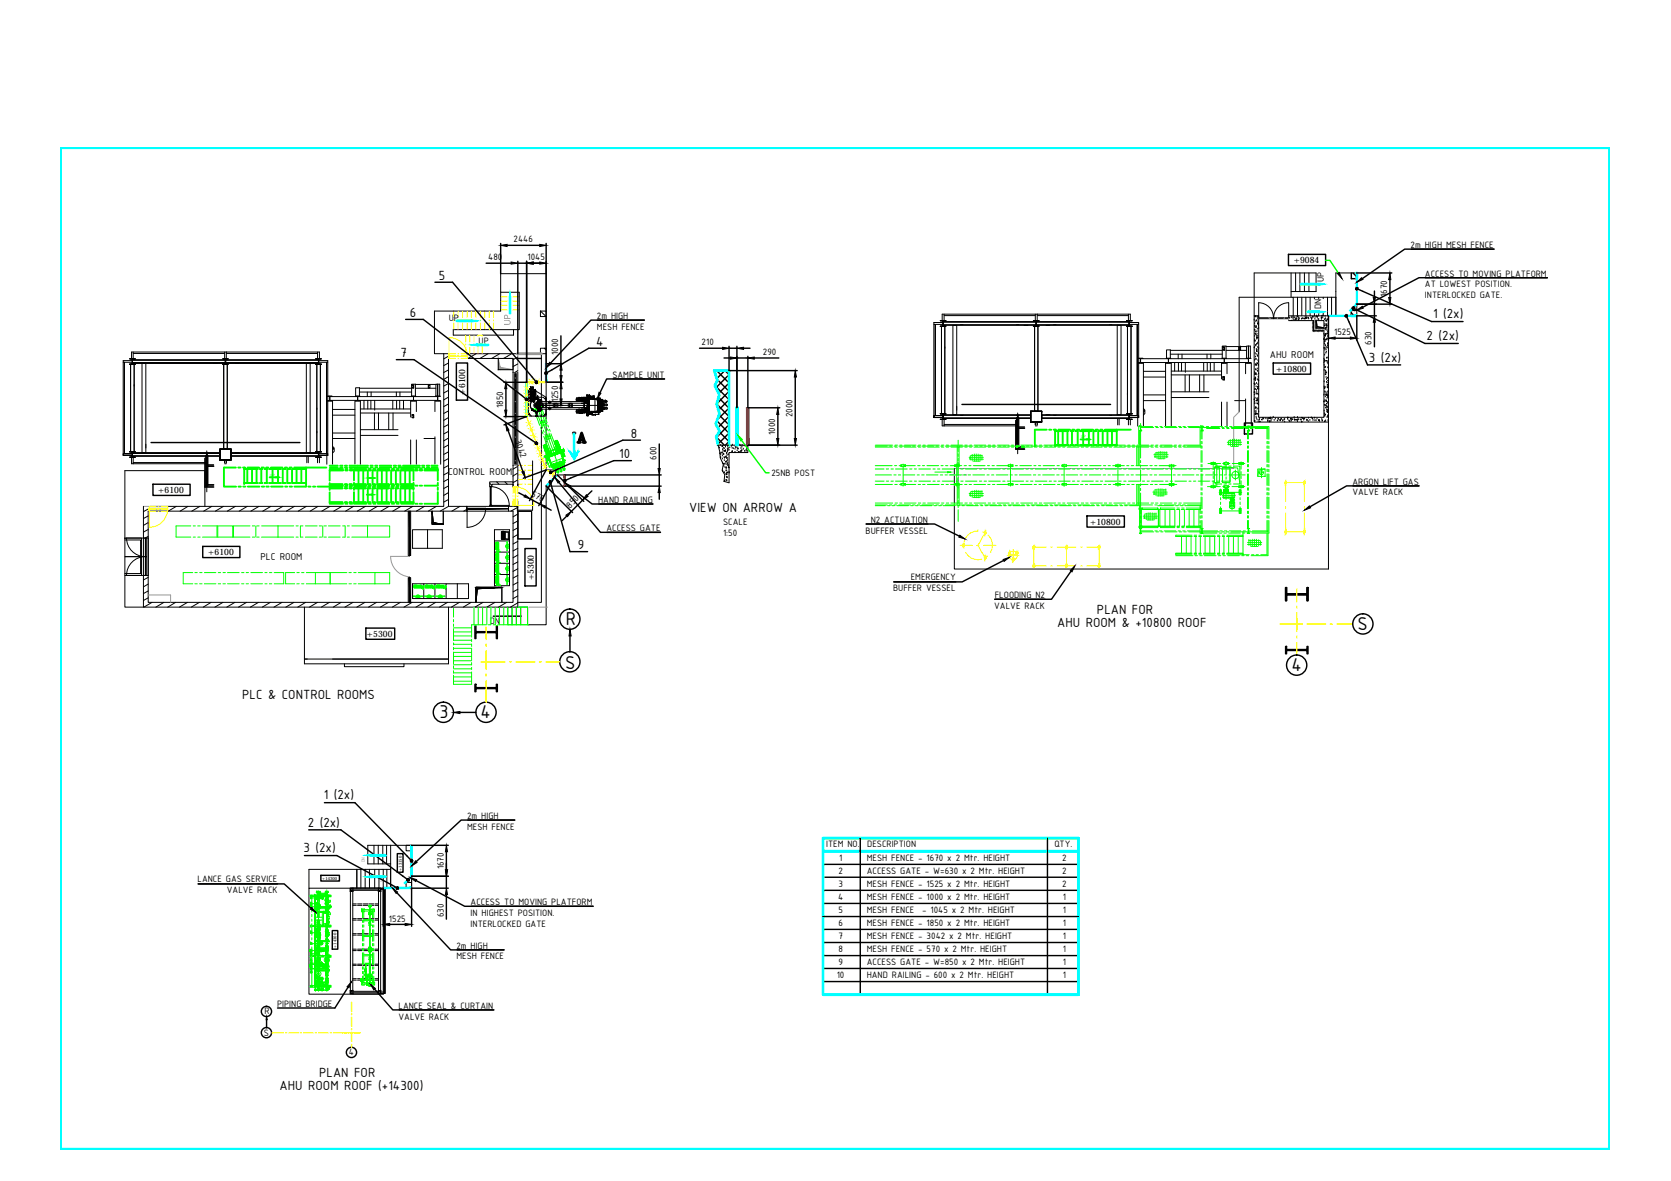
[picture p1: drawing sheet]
<svg xmlns="http://www.w3.org/2000/svg" width="297mm" height="210mm" viewBox="0 0 297 210" stroke-linecap="round" stroke-linejoin="round" font-family="sans-serif">
<defs><g id="words">
<g font-size="3.6">
<text x="100.6" y="111">R</text>
<text x="241.3" y="111.9">S</text>
<text x="100.5" y="119">S</text>
<text x="229.6" y="119.3">4</text>
<text x="78.1" y="127.6">3</text>
<text x="85.4" y="127.6">4</text>
</g>
<g font-size="2.5">
<text x="78" y="49.7">5</text>
<text x="72.8" y="56.3">6</text>
<text x="254.7" y="56.6">1 (2x)</text>
<text x="71.2" y="63.5">7</text>
<text x="106" y="61.5">4</text>
<text x="243.3" y="64.3">3 (2x)</text>
<text x="253.6" y="60.4">2 (2x)</text>
<text x="112.2" y="77.8">8</text>
<text x="110.1" y="81.4">10</text>
<text x="122.5" y="91.1">VIEW ON ARROW A</text>
<text x="102.7" y="97.6">9</text>
<text x="187.9" y="111.4">AHU ROOM &amp; +10800 ROOF</text>
<text x="195" y="109.2">PLAN FOR</text>
<text x="43.1" y="124.2">PLC &amp; CONTROL ROOMS</text>
<text x="57.5" y="142.1">1 (2x)</text>
<text x="54.7" y="146.9">2 (2x)</text>
<text x="53.9" y="151.4">3 (2x)</text>
<text x="56.7" y="191.5">PLAN FOR</text>
<text x="49.7" y="193.8">AHU ROOM ROOF (+14300)</text>
</g>
<g font-size="1.9">
<text x="225.7" y="63.6">AHU ROOM</text>
<text x="79.6" y="84.4">CONTROL ROOM</text>
<text x="46.3" y="99.5">PLC ROOM</text>
</g>
<g font-size="1.8">
<text x="86.8" y="46.3">480</text>
<text x="91.3" y="43.1">2446</text>
<text x="93.8" y="46.3">1045</text>
<text x="250.8" y="44">2m HIGH MESH FENCE</text>
<text x="235.3" y="50.2" transform="rotate(-90 235.3 50.2)">UP</text>
<text x="246.6" y="52.8" transform="rotate(-90 246.6 52.8)">1670</text>
<text x="253.3" y="49.1">ACCESS TO MOVING PLATFORM</text>
<text x="253.3" y="51.1">AT LOWEST POSITION.</text>
<text x="253.3" y="53">INTERLOCKED GATE.</text>
<text x="79.8" y="57">UP</text>
<text x="106.1" y="56.7">2m HIGH</text>
<text x="106.1" y="58.6">MESH FENCE</text>
<text x="234.8" y="55" transform="rotate(-90 234.8 55)">DN</text>
<text x="237.2" y="59.6">1525</text>
<text x="85.1" y="61.1">UP</text>
<text x="99.2" y="63.1" transform="rotate(-90 99.2 63.1)">1000</text>
<text x="124.7" y="61.4">210</text>
<text x="135.6" y="63.2">290</text>
<text x="243.8" y="61.3" transform="rotate(-90 243.8 61.3)">630</text>
<text x="99.2" y="71.5" transform="rotate(-90 99.2 71.5)">1250</text>
<text x="108.9" y="67.1">SAMPLE UNIT</text>
<text x="89.4" y="72.5" transform="rotate(-90 89.4 72.5)">1850</text>
<text x="137.8" y="77.3" transform="rotate(-90 137.8 77.3)">1000</text>
<text x="140.9" y="74.1" transform="rotate(-90 140.9 74.1)">2000</text>
<text x="91.5" y="78.4" transform="rotate(70 91.5 78.4)">3042</text>
<text x="116.7" y="81.7" transform="rotate(-90 116.7 81.7)">600</text>
<text x="94.3" y="88.1" transform="rotate(29 94.3 88.1)">570</text>
<text x="106.3" y="89.3">HAND RAILING</text>
<text x="137.1" y="84.6">25NB POST</text>
<text x="240.4" y="86.1">ARGON LIFT GAS</text>
<text x="240.4" y="88.1">VALVE RACK</text>
<text x="101.4" y="90.4" transform="rotate(-46 101.4 90.4)">850</text>
<text x="107.8" y="94.4">ACCESS GATE</text>
<text x="128.5" y="93.3">SCALE</text>
<text x="128.5" y="95.2">1:50</text>
<text x="153.9" y="94.8">BUFFER VESSEL</text>
<text x="154.8" y="92.9">N2 ACTUATION</text>
<text x="158.8" y="105.1">BUFFER VESSEL</text>
<text x="161.9" y="103.2">EMERGENCY</text>
<text x="176.8" y="106.3">FLOODING N2</text>
<text x="87.1" y="111">DN</text>
<text x="176.7" y="108.2">VALVE RACK</text>
<text x="83" y="145.5">2m HIGH</text>
<text x="83" y="147.4">MESH FENCE</text>
<text x="78.9" y="154.5" transform="rotate(-90 78.9 154.5)">1670</text>
<text x="146.9" y="150.6">ITEM NO.</text>
<text x="149" y="155.4">2</text>
<text x="149.2" y="153">1</text>
<text x="154.1" y="153">MESH FENCE - 1670 x 2 Mtr. HEIGHT</text>
<text x="154.1" y="155.4">ACCESS GATE - W=630 x 2 Mtr. HEIGHT</text>
<text x="154.1" y="150.6">DESCRIPTION</text>
<text x="187.4" y="150.6">QTY.</text>
<text x="188.8" y="153">2</text>
<text x="188.8" y="155.4">2</text>
<text x="35.1" y="156.8">LANCE GAS SERVICE</text>
<text x="40.3" y="158.8">VALVE RACK</text>
<text x="83.7" y="160.8">ACCESS TO MOVING PLATFORM</text>
<text x="149" y="160">4</text>
<text x="149" y="157.7">3</text>
<text x="154.1" y="157.7">MESH FENCE - 1525 x 2 Mtr. HEIGHT</text>
<text x="154.1" y="160">MESH FENCE - 1000 x 2 Mtr. HEIGHT</text>
<text x="188.8" y="157.7">2</text>
<text x="188.9" y="160">1</text>
<text x="69.1" y="163.8">1525</text>
<text x="78.9" y="163" transform="rotate(-90 78.9 163)">630</text>
<text x="83.7" y="162.8">IN HIGHEST POSITION.</text>
<text x="83.7" y="164.7">INTERLOCKED GATE</text>
<text x="149" y="162.3">5</text>
<text x="149" y="164.6">6</text>
<text x="149" y="167">7</text>
<text x="154.1" y="162.3">MESH FENCE</text>
<text x="154.1" y="164.6">MESH FENCE - 1850 x 2 Mtr. HEIGHT</text>
<text x="154.1" y="167">MESH FENCE - 3042 x 2 Mtr. HEIGHT</text>
<text x="163.9" y="162.3">- 1045 x 2 Mtr. HEIGHT</text>
<text x="188.9" y="162.3">1</text>
<text x="188.9" y="167">1</text>
<text x="188.9" y="164.6">1</text>
<text x="81.1" y="168.6">2m HIGH</text>
<text x="81.1" y="170.5">MESH FENCE</text>
<text x="148.7" y="173.9">10</text>
<text x="149" y="171.6">9</text>
<text x="149" y="169.2">8</text>
<text x="154.1" y="171.6">ACCESS GATE - W=850 x 2 Mtr. HEIGHT</text>
<text x="154.1" y="173.9">HAND RAILING - 600 x 2 Mtr. HEIGHT</text>
<text x="154.1" y="169.2">MESH FENCE - 570 x 2 Mtr. HEIGHT</text>
<text x="188.9" y="169.2">1</text>
<text x="188.9" y="171.6">1</text>
<text x="188.9" y="173.9">1</text>
<text x="49.2" y="178.9">PIPING BRIDGE</text>
<text x="70.8" y="179.3">LANCE SEAL &amp; CURTAIN</text>
<text x="46.9" y="184.1">S</text>
<text x="47" y="180.2">R</text>
<text x="70.8" y="181.2">VALVE RACK</text>
<text x="62" y="187.6">4</text>
</g>
<g font-size="1.8" fill="#ff0">
<text x="93.9" y="68.5">XX</text>
<text x="94.8" y="75.6" transform="rotate(-109 94.8 75.6)">X</text>
<text x="95.2" y="76.7" transform="rotate(-111 95.2 76.7)">X</text>
<text x="95.6" y="77.8" transform="rotate(-109 95.6 77.8)">X</text>
<text x="96.4" y="79.9" transform="rotate(-111 96.4 79.9)">XX</text>
<text x="96.8" y="81" transform="rotate(-109 96.8 81)">X</text>
<text x="97.2" y="82.1" transform="rotate(-111 97.2 82.1)">X</text>
<text x="97.6" y="83.2" transform="rotate(-109 97.6 83.2)">X</text>
<text x="98.9" y="83.9" transform="rotate(-152 98.9 83.9)">X</text>
</g>
<g font-size="1.6">
<text x="230" y="46.8">+9084</text>
<text x="82.7" y="70.1" transform="rotate(-90 82.7 70.1)">+6100</text>
<text x="226.9" y="66.1">+10800</text>
<text x="28.1" y="87.6">+6100</text>
<text x="193.8" y="93.3">+10800</text>
<text x="37" y="98.7">+6100</text>
<text x="94.9" y="103.2" transform="rotate(-90 94.9 103.2)">+5300</text>
<text x="65.2" y="113.2">+5300</text>
</g>
<g font-size=".9" fill="#0f0">
<text x="192.1" y="77.9">UP</text>
<text x="48" y="84.7">UP</text>
</g>
<g font-size=".9" fill="#989898">
<text x="64.9" y="153.3" transform="rotate(-90 64.9 153.3)">DN</text>
<text x="68.1" y="156.8" transform="rotate(-90 68.1 156.8)">UP</text>
</g>
<g font-size=".8">
<text x="71.4" y="154.8" transform="rotate(-90 71.4 154.8)">+13150</text>
<text x="57.3" y="156.4">+14300</text>
<text x="59.8" y="168.4" transform="rotate(-90 59.8 168.4)">+14300</text>
</g>
</g></defs>
<!-- layer: 4 -->
<g fill="none" stroke="#000" stroke-width=".18">
<path d="M89 51.9v3.4h-11.8v7.6h2.6M91.3 58.6h-10.7v1h4.4M96.1 55.3h1v1h-1zM97.1 55.3v-6.7h-8.1v3.3h3.3v6.7h-1v1h-5.6M97.1 56.3v5.6M21.9 64.4v16.2M23.2 64.8h.6v15.5h-.6zM23.4 63.8h.2M23.5 63.8h-.5h1.1h-.5M23.5 63.8v.8M23.5 64.1h-1.6v.3h1.6M23.6 63.8v.8"/>
<path d="M23.6 63.9v.7h16.5v-.7v.7M23.6 63.9h33M23.6 63.9v.7M23.6 64.1h33M23.6 64.4h33M23.6 64.7l-.6 .1h1.1l-.5-.1M23.7 62.6v1.2M23.7 62.8h16.2M25.2 64.6h.7v15.8h-.7zM25.9 79v.6M37.9 64.6h.7M39.1 79.8h2z"/>
<path d="M39.1 79.8v1.9zM39.8 64.8h.6v15h-.6zM39.9 62.6v1.2M40 63.8h.1M40 63.8h-.4h1h-.5M40.1 64.6l.5 .2h-1l.4-.1M40.1 64.6l-.1 .1M40.1 63.8v.8M40.1 63.8h.1M40.2 62.6h-16.8v1.2M40.2 62.6h16.6v1.2M40.2 62.6v1.2"/>
<path d="M40.2 62.8h16.2M41 79.8l.1 1.9zM41.8 64.6h.7M54.5 64.6h.6v15.8h-.6zM56.3 64.8h.7v15.5h-.7zM56.3 72.5v.3M56.3 76.7v.2M56.4 62.6v1.2M56.6 63.8h.1M56.6 63.8h-.5h1h-.4M56.6 63.9v.7h-16.5v-.7v.7M56.6 64.6l-.5 .2h1l-.4-.1"/>
<path d="M56.6 64.6l.1 .1M56.6 63.8v.8M56.6 63.9v.7M56.7 64.1h1.6v.3h-1.6M56.7 63.8v.8M58.3 64.4v16.2M58.5 70.4l.1 .1M58.6 71.2h-.4h.8h-.3M58.6 71.1l-.1 .1M58.6 70.4h-.4h.8h-.3M58.6 70.5v.7M58.6 71.1l.1 .1"/>
<path d="M58.6 71.2h14.9M58.6 70.5h14.9M58.7 70.4l-.1 .1M59.1 79.3l.3 .3v.6l-.3 .3M59.1 73.8h4M59.1 72.8h4M59.1 77.9h4M59.1 77h4M59.3 79.6v.3M63.2 70.4v-1.5h.7v1.5M63.5 70.5l-.3-.1h.8h-.4v.8M63.5 71.2h-.3h.8h-.4"/>
<path d="M63.5 71.1v.1M63.6 70.5v.7M63.9 69.7h9.3M63.9 69h9.3M64.1 77.4h6.7M64.1 72.7h8.9M64.1 73.4h8.9M64.1 76.4h6.7M64.7 71.2v1.5M65.3 69.7v.8M65.4 71.2v1.5M65.9 71.2v1.5"/>
<path d="M66 69.7v.8M66.6 73.4v3M66.6 71.2v1.7M67.3 73.4v2.9M69.1 73.4v3M69.8 71.2v1.5M69.9 73.4v3M70.5 69.7v.8M70.5 71.2v1.5M71 71.2v1.5M71.1 69.7v.8M71.7 71.2v1.5"/>
<path d="M73 78.2v4.3M73.3 68.4h.2v.5h-.2h.2M73.3 68.5h.2M73.3 68.4h.2v.6h-.2zM73.3 73.7h.2v.6h-.2zM73.5 71.2h-.4h.8h-.4M73.5 71.1l-.1 .1M73.5 68.8h-.1M73.5 73.8l-.2-.1h.2v.5h-.2l.2-.1M73.5 71.1v.1M73.5 70.5h4.3v.7h-4.3M73.5 68.5v.3"/>
<path d="M73.5 70.5v.7M73.5 73.8v.4M73.5 70.4v.1M73.5 70.4h.4h-.8l.4 .1M73.8 69h3.7M73.8 68.3h3.7M73.8 68.3h-.6v2.1M73.8 68.3v2.1M74 73.2v-2h-1v2.9M74 78.2v4.3M75.4 77.9h1.9M76.1 68.4h.3v.6h-.3z"/>
<path d="M76.2 68.5v.3M76.2 68.5h.2M76.4 68.4h-.2v.5h.2h-.2M77.3 73.2v-2h1v11.3M77.3 77.6v4.9M77.5 70.4v-2.1h.7v2.1M77.7 70.5l-.3-.1h.8h-.4v.8M77.7 71.2h-.3h.8h-.3M77.7 71.1v.1M77.8 68.3v2.1M78.9 62.9v27.1h-49.3M79.7 63.7v26.3h3.3v.8"/>
<path d="M82.8 62.9h9.2M82.8 63.7h8.4M88.6 63.7h2.6v2h-2.6zM90.4 63.7h.8v22.8M91.5 66.4v16.1M91.6 66.4v16.1M91.7 66.4v16.1M91.8 66.4v16.1M92 66.2v20.3M96.1 61.9h1v1h-1zM97.1 62.9v20.6h1.6v.9h1.7M21.9 80.6h1.6h-1.6v.3h1.6h-1.6z"/>
<path d="M22.1 80.6v-16.2v16.2M22.2 96h2.8v5.9h-2.8M22.2 98.9h3v3.4h-3zM22.2 95.6h3v3.3h-3zM23.4 81.3v1.1h13.1M23.4 80.3h.2M23.5 80.3h-.5h1.1h-.5M23.5 80.4v.8M23.5 81.2l-.5 .1h1.1l-.5-.1M23.5 81.2h.1M23.6 80.4v.7h15.5v-.7M23.6 80.4v.8"/>
<path d="M23.6 80.4h15.5M23.6 80.6h15.5M23.6 81h15.5M23.6 80.4v.7M23.7 81.3v1.1M23.7 82.2h12.8M25.5 90v5.6h.8v-4.8h64.9v16.3h-64.9v-4.8h-.8v5.6h66.5M25.5 95.6v6.7M25.8 95.6l.2 6.7h-.2l.2-6.7zM26.3 95.6v6.7M36.4 83.7h-14.2v11.9M36.5 81v5.4h1.5"/>
<path d="M36.8 82.8h1.2h-1.1M36.8 86.1h1.2M36.8 80.1v7.3M37 82.6h1M37 81v5.4M39.1 81.7l2 .1zM39.1 80.4v.7M39.9 82.4h.3M40.2 81.8v.5v-.5h-.3v.5M41.1 80.4v.7h15.5v-.7M41.1 80.4h15.5M41.1 80.6h15.5"/>
<path d="M41.1 81h15.5M41.1 80.4v.7M54.5 81.1v1.2M54.8 81.1v1.2M56.4 82.3v-1h.4v1M56.6 80.3h.1M56.6 80.3h-.5h1h-.4M56.6 81.2h.1M56.6 81.2l-.5 .1h1l-.4-.1M56.6 80.4v.8M56.6 80.4v.7M56.7 80.4v.8"/>
<path d="M56.7 80.6h1.6v.3h-1.6M58.1 80.6v-16.2v16.2M58.1 82.5v-11.3h1v11.3M63.1 82.5v-11.3h1v11.3M82.9 90h9.1M83 90.3h3.3v.2h-3.3zM86.7 90.4h-.2h.2M90.4 90v.8M91.2 85.6h-4.1v.9h.3v-.4h3.8M92 89v18.9h1.3M94.7 81.9v8.8M100.4 86.4h-3.3v24.6h-6.8v-3.1"/>
<path d="M22.2 102.3v5.6h3.3M54.1 107.9v10.1h25.6v-.9h-25.6M61.2 118v.5h10.6v-.5M84.4 111.2h.2M88.2 111.2h.2M91 107.9v3.1M91.8 107.9v3.1M92.6 107.9v3.1M93.8 107.9v3.1"/>
</g>
<path d="M83 90.4h7.4zM83 90.5l7.4-.1z" fill="#000" stroke="#000" stroke-width=".18"/>
<path d="M26.9 78.7h26.4M36.4 81.4v5.2h1.6M36.6 80.6h.3M36.6 81h.3M36.8 86.4v-5.6v5.6M36.8 86.2h1.2M36.8 80.6v5.8M36.9 82.8h-.1h1.2M84.4 111.2v2.3h.2v-1.1h3.6v1.1h.2v-2.3M84.6 111.2v1.1h3.6v-1.1M84.4 121.6h.2v.6h3.6v-.6h.2v1.3h-.2v-.5h-3.6v.5h-.2z" fill="none" stroke="#000" stroke-width=".25"/>
<!-- layer: 8 -->
<g fill="#989898" stroke="#989898" stroke-width=".18">
<path d="M88.6 63.7l.3 1.6-.3 .4z"/>
<path d="M88.9 65.3l-.3 .4h.3zM88.9 65.3l2.3 .4h-2.3z"/>
</g>
<!-- layer: 7A -->
<g fill="none" stroke="#ff0" stroke-width=".18">
<path d="M80.7 55.3v1.1M80.7 56.9v.1M80.7 57.4v1.2M81.4 55.3v1.1M81.4 56.9v.1M81.4 57.4v1.2M82.2 55.3v1.1M82.2 56.9v.1M82.2 57.4v1.2M82.8 59.6v1.1M83 55.3v1.1M83 56.9v.1"/>
<path d="M83 57.4v1.2M83.5 59.6v1.1M83.8 55.3v1.1M83.8 56.9v.1M83.8 57.4v1.2M84.3 59.6v1.1M84.6 55.3v1.1M84.6 56.9v.1M84.6 57.4v1.2M85 59.8v-.2h.7v.2M85.4 55.3v1.1M85.4 56.9v.1"/>
<path d="M85.4 57.4v1.2M86.2 55.3v1.1M86.2 56.9v.1M86.2 57.4v1.2M87.7 55.3v1.1M87.7 56.9v.1M87.7 57.4v1.2M89 55.1h1.1M89 54.3h1.1M89 53.5h1.1M89 52.7h1.1M90.6 55.1h.1"/>
<path d="M90.6 54.3h.1M90.6 53.5h.1M90.6 52.7h.1M91.2 55.1h1.1M91.2 54.3h1.1M91.2 53.5h1.1M91.2 52.7h1.1M82.8 61.1v.2M82.8 61.7v1.2M83.5 61.1v.2M83.5 61.7v1.2M84.3 61.1v.2"/>
<path d="M84.3 61.7v1.2M85 61.2v1.7M85.7 61.2v1.7M92 86.1h.9M92 85.2h.9M92 84.4h.9M92 83.6h.9M92 82.7h.9M93.3 86.1h.1M93.3 85.2h.1M93.3 84.4h.1M93.3 83.6h.1"/>
<path d="M93.3 82.7h.1M93.9 86.1h.8M93.9 85.2h.8M93.9 84.4h.8M93.9 83.6h.8M93.9 82.7h.8"/>
</g>
<!-- layer: 8 -->
<g fill="none" stroke="#000" stroke-width=".18">
<path d="M96.1 55.3l1 1M79.7 79.1l-.8 .4M79.7 77.9l-.8 .5M79.7 76.7l-.8 .4M79.7 75.4l-.8 .5M79.7 74.2l-.8 .5M79.7 73l-.8 .5M79.7 71.8l-.8 .5M79.7 70.6l-.8 .5M79.7 69.4l-.8 .5M79.7 68.2l-.8 .4M79.7 66.9l-.8 .5"/>
<path d="M79.7 65.7l-.8 .5M79.7 64.5l-.8 .5M79.8 63.2l-.9 .6M84.6 62.9l-1.4 .8M86.8 62.9l-1.5 .8M88.8 62.9l-1.4 .8M90.9 62.9l-1.4 .8M92 65.9l-.5 .3M92 64.7l-.8 .5M92 63.5l-.8 .4M96.1 62.7l.1 .2M96.7 61.9l.4 .3"/>
<path d="M26.3 95.3l-.5 .3M26.3 94.1l-.8 .5M26.3 92.9l-.8 .5M26.3 91.7l-.8 .5M26.4 90.4l-.9 .5M31.3 90l-1.4 .8M33.4 90l-1.4 .8M35.5 90l-1.4 .8M37.6 90l-1.4 .8M39.7 90l-1.4 .8M41.8 90l-1.4 .8M44 90l-1.5 .8"/>
<path d="M46 90l-1.4 .8M48.1 90l-1.4 .8M50.3 90l-1.5 .8M52.3 90l-1.4 .8M54.5 90l-1.5 .8M56.5 90l-1.4 .8M58.6 90l-1.4 .8M60.8 90l-1.5 .8M62.8 90l-1.4 .8M65 90l-1.5 .8M67.1 90l-1.5 .8M69.1 90l-1.4 .8"/>
<path d="M71.3 90l-1.5 .8M73.4 90l-1.5 .8M75.5 90l-1.5 .8M77.6 90l-1.5 .8M79.7 90l-1.5 .8M79.7 88.8l-.8 .4M79.7 87.5l-.8 .6M79.7 86.4l-.8 .4M79.7 85.1l-.8 .5M79.7 83.9l-.8 .5M79.7 82.7l-.8 .5M79.7 81.5l-.8 .5"/>
<path d="M79.7 80.3l-.8 .5M81.8 90l-1.5 .8M82.9 90.6l-.5 .2M87.1 85.9l.3 .4M88.3 85.6l.4 .5M89.8 85.6l.4 .5M92 85.3l-.8 .5M92 84.1l-.8 .5M92 82.9l-.8 .5M92 99.9l-.8 .4M92 98.6l-.8 .5M92 97.5l-.8 .4"/>
<path d="M92 96.2l-.8 .5M92 95l-.8 .5M92 93.8l-.8 .5M92 92.6l-.8 .4M92 91.4l-.8 .5M92 90.2l-1.2 .6M26.3 106.3l-.8 .4M26.3 105l-.8 .5M26.3 103.8l-.8 .5M26.3 102.6l-.8 .5M27 107.1l-1.4 .8M29.1 107.1l-1.4 .8"/>
<path d="M31.2 107.1l-1.4 .8M33.3 107.1l-1.4 .8M35.4 107.1l-1.4 .8M37.5 107.1l-1.4 .8M39.6 107.1l-1.4 .8M41.8 107.1l-1.5 .8M43.8 107.1l-1.4 .8M45.9 107.1l-1.4 .8M48.1 107.1l-1.5 .8M50.1 107.1l-1.4 .8M52.3 107.1l-1.5 .8M54.3 107.1l-1.4 .8"/>
<path d="M56.4 107.1l-1.4 .8M58.6 107.1l-1.5 .8M60.6 107.1l-1.4 .8M62.8 107.1l-1.5 .8M64.9 107.1l-1.5 .8M66.9 107.1l-1.4 .8M69.1 107.1l-1.5 .8M71.2 107.1l-1.5 .8M73.3 107.1l-1.5 .8M75.4 107.1l-1.5 .8M77.4 107.1l-1.4 .8M79.6 107.1l-1.5 .8"/>
<path d="M81.7 107.1l-1.5 .8M83.7 107.1l-1.3 .8M85.9 107.1l-1.5 .8M88 107.1l-1.5 .8M90.1 107.1l-1.5 .8M92 107.1l-1.3 .8M92 105.9l-.8 .5M92 104.7l-.8 .5M92 103.5l-.8 .5M92 102.3l-.8 .4M92 101.1l-.8 .5"/>
</g>
<!-- layer: 7A -->
<path d="M85.5 117.6h1.8M86.4 116.8v1.7" fill="none" stroke="#ff0" stroke-width=".25"/>
<!-- layer: 1 -->
<g fill="none" stroke="#989898" stroke-width=".18">
<path d="M79.8 62.9l-.1 .8M91.5 66.2h.3v.2h-.3zM91.6 66.4h.1M91.6 79.8h.1M91.6 77.6v.1M91.6 75.6h.1M91.6 73.4v.1M91.6 71.3v.1M91.6 69.3h.1M91.6 67.1v.1M92 62.9v3.3h-.8M25.5 90h1"/>
<path d="M26.7 90.3h2.9v.2h-2.9M26.7 90.8h2.9M26.7 90h2.9M91.2 89v1M91.2 82.7h.8M91.5 82.5h.3v.2h-.3zM91.5 82.6l.2 .1M91.6 82.5h.1M91.6 81.9h.1"/>
</g>
<!-- layer: Hatch (ISO) -->
<path d="M91.7 78.8h.1M91.7 76.7h.1M91.7 74.5v.1M91.7 72.5h.1M91.7 70.4h.1M91.7 68.2v.1M91.7 80.9h.1" fill="none" stroke="#000" stroke-width=".18"/>
<!-- layer: Symbol (ISO) -->
<g fill="#989898">
<path d="M89.6 56.9h.7a.43 .43 0 0 1 .5 .4 .43 .43 0 0 1-.5 .4h-.7v-.1h.7a.26 .26 0 0 0 .3-.3 .26 .26 0 0 0-.2-.2l-.8-.1z"/>
<path d="M89.7 56h.1a.36 .36 0 0 1 .4 0 .36 .36 0 0 1 .1 .4v.1h.4v.2h-1.1zM89.8 56.1l-.1 .4h.5v-.1a.26 .26 0 0 0-.1-.3 .26 .26 0 0 0-.3 0z"/>
</g>
<!-- layer: 1 -->
<path d="M90.6 51.9l.2 .9h-.3z" fill="#0ff" stroke="#0ff" stroke-width=".18"/>
<path d="M90.6 52.8v2.9" fill="none" stroke="#0ff" stroke-width=".51"/>
<!-- layer: 4 -->
<g fill="none" stroke="#000" stroke-width=".18">
<path d="M94 70.9h.1zM94 69.5l.2 .1v-.5l-.1 .4M94 73.4v.3h.2M94 69.8h.1M94 69.7v.1M94 73.6h.1M94 71h.1M94 73.7h.1M94 69.9h.1M94.1 70.7h.1M94 70.7h.1M94 69.4h.1"/>
<path d="M94 69.5h.1M94 69.6h.1M94 69.8v.1M94 69.5v.1M94.1 69.6h-.1v4.2l.1 .2h.4M94.1 69.4h.1M94.1 69.5h.1M94.1 71l-.1-.1v2.5l.5 .6h.9v-.6v.6h1.2l.4-.6v-.7M94.1 73.6h.1M94.1 71h.1M94.1 69.5v.5M94.1 69.6h.3"/>
<path d="M94.1 69.1v.1M94.1 69.5v.1M94.1 69.6h.1M94.1 69.4h-.1v.2M94.1 69.6v.4M94.1 71l-.1 .2M94.1 69.1h.1M94.2 69.1h.1M94.2 69.6h.1M94.2 69.1h.1v.5h-.1M94.2 70.7h.1M94.2 70h.1"/>
<path d="M94.2 69.6v.4zM94.2 70.7v-.7h-.2v.7h.2M94.2 70.9h.1M94.2 70.7h-.2h.1v.5M94.2 71h.1M94.2 70.9v.4h.4M94.2 70.6h.2M94.2 71.3h.1M94.2 70.6v.1M94.2 70.8v.1M94.3 70.9v.1M94.3 70.8v.1"/>
<path d="M94.3 69.7l.5 .1M94.3 69.7h.5zM94.3 70.2v.1M94.3 70.3h.1M94.3 70.4h.1M94.3 70.3v.1M94.3 70.1h.1M94.3 70.3l.1 .1M94.3 70.1l.1 .3M94.3 70.1h.5M94.3 70h.5M94.3 70h.1"/>
<path d="M94.3 70.2h.1M94.3 68.9h.1M94.3 69.1h.5v.2h-.5M94.3 69.3v.3M94.3 69.3h.1M94.3 69.6h.5h-.4M94.3 68.9v.4M94.3 70.6v.1M94.3 71v.1M94.3 71.1h.3M94.4 70.9h.1M94.4 70.4h.1"/>
<path d="M94.4 68.8l.4 .1M94.4 68.8l-.1 .1M94.4 68.8l-.1 .1 .1-.1M94.4 69.6h.3M94.4 69.6h.1zM94.4 69.6h.1M94.4 69.6v.1M94.4 69.7h.1M94.4 71h.1M94.4 70.4h.3M94.4 70.4v.1M94.4 69.9h.1"/>
<path d="M94.4 69.8l.3 .1M94.4 69.8h.3M94.4 69.8v.1M94.4 70.9h.1v.3l-.2-.1M94.4 69.8h.1M94.4 70.9v.1M94.4 71.3h.1M94.5 70.9h-.1M94.5 70.9h.1M94.5 71.3h.1M94.5 69.9h.3M94.5 69.9h.1"/>
<path d="M94.5 69.8h.1M94.5 69.6h.1M94.5 69.9h-.2v.2M94.5 70.9v.3M94.5 71.4a1.12 1.12 0 0 0 .1 1.4M94.5 70.2v.2v-.1M94.5 70.2h.1M94.5 68.8l-.1 .1h.3l-.1-.1M94.5 71.4a1.08 1.08 0 0 0 .3 1.6M94.5 70.2l.1 .2h-.2M94.5 69.6h.2zM94.5 71h.1"/>
<path d="M94.5 68.7v2M94.6 72.8h.1M94.6 70.9h-.4M94.6 72.9h.1M94.6 68.9h.1M94.6 70.4h.1M94.6 72.8l.8 .4M94.6 70.2v.1M94.6 69.6h.1M94.6 70.3h.1M94.7 71.3h.1M94.7 71.2h.1"/>
<path d="M94.7 71.2v.1M94.7 70.6h-.3l-.2 .3v.3v-.5M94.7 69.9h.1M94.7 69.9h-.2M94.7 69.8v.1M94.7 70.3h.1M94.7 70.4v-.2l.1 .2M94.7 70.4h.1M94.7 69.8h.1M94.7 68.9h.1M94.7 70.2v.1M94.7 70.4v.1"/>
<path d="M94.7 71.2l.1 .1M94.7 69.7h.1M94.7 69.6h.1M94.7 69.6h.4M94.7 69.6v.1M94.7 73h.1M94.8 73h.1M94.8 71.4v-.2v.2M94.8 71.3h.1M94.8 69.4h.5l-.5 .1M94.8 70.4h-.2M94.8 70h.1"/>
<path d="M94.8 70.4h.1M94.8 68.9h.1M94.8 69.3h.1M94.8 68.9l-.1-.1 .1 .1M94.8 69.6h.1M94.8 69.6h-.1M94.8 71.4l-.6-.2v-.2l.6-.2v.6M94.8 71.4h.1M94.8 70.8h.1M94.8 68.9v.2M94.8 69.3v.3M94.8 69.9v.5"/>
<path d="M94.8 71.2h.1M94.8 71.2v.1M94.8 69.8h.1M94.8 70.5l-.6 .1M94.8 70.5h.1M94.8 70.6h.1M94.8 70v.2h-.4M94.8 70.1h-.5M94.8 70.8v-.1h.1v.1M94.8 70.1h.1M94.8 70.8l-.6 .2v.2l.6 .2M94.9 73h.1"/>
<path d="M94.9 70.5h.1M94.9 70.8l.1 .7v-1.5l-.1 1.1M94.9 71.4h.1M94.9 70.8v.3v-.3M94.9 71.2v.2h-.1M94.9 70.8h.1M94.9 70.6v.1M94.9 73l.1 .1M94.9 73.1h.1M95 70.7v.1M95 73.1h-.1M95 70h.2l-.2 .1v.5l.2 .1h-.2z"/>
<path d="M95 70.9h.1M95 70.9v.1M95 71h.1M95 73.1h.1M95 70h.1M95 70v-.4v.4M95 71.3h.1M95 71.4h.1M95 70.8h.1M95 70.7h.1M95 70.1h.1M95.1 69.7v.1"/>
<path d="M95.1 69.4h.1M95.1 69.6h.1M95.1 69.8h.1M95.1 72.1v.1M95.1 69.7h.1M95.1 71l.8 .1M95.1 69.9h.1M95.1 69.5h.1M95.1 69.8v.1M95.1 71h.1M95.1 69.5v.5M95.1 73.2h.1"/>
<path d="M95.1 70.9h.1M95.2 73.2h.1M95.2 73.2h-.1M95.2 70.9h.1M95.2 71.6l-.3 .4 .3 .5M95.2 69.9h.1M95.2 69.8h.1M95.2 69.6v1.1M95.2 69.4h.1M95.2 69.5l-.1 .1M95.2 69.5h.1M95.2 69.6h.1"/>
<path d="M95.2 70.9v.1M95.2 71h.1M95.2 69.8v.1M95.2 69.5v.5M95.2 72.5h.4M95.2 70.1v.6l-.2 .6M95.3 74h.1M95.3 73.3h.1M95.3 69.5l1.8 1.1v.8M95.3 73.3h.3v.1h-.3zM95.3 74h.3M95.3 70.8h-.1"/>
<path d="M95.3 71.8l-.2 .2 .2 .3M95.3 73.3v.1v-.1M95.3 72.3h.1M95.3 71.8h.1M95.3 71.8h.1zM95.4 70.9h.1M95.4 73.2h.1M95.4 70.9l.4 .1M95.4 71.8l.2 .2-.2 .3M95.4 71.8h.1M95.4 71.8l-.3 .2 .3 .3M95.4 71.8h-.1"/>
<path d="M95.4 71v-.4h1.2l.4 .5v.3M95.4 71h.1M95.4 73.2v.1M95.4 72.3h.1M95.4 71.6l-.2 .1M95.4 71.6h.1M95.4 71.4v1.3M95.4 74h.1M95.4 73.3h.1M95.5 74h.1M95.5 71.8l.1 .2-.1 .3M95.5 73.3h.1"/>
<path d="M95.5 73.4h.1M95.5 73.3v.1M95.5 70.6v-.2h.1v.2M95.5 73.2h.1M95.5 70.5h.1M95.6 70.5h-.1M95.6 70.5h.1M95.6 71.6h.1M95.6 71.5h.1M95.6 71.5v.1M95.6 72.6v.1M95.6 72.5v.1"/>
<path d="M95.6 72.6h.1M95.6 70.9h.1M95.6 73.2h.1M95.6 71h.1M95.6 71.6l-.2 .1M95.6 71.5h.2v1.2h-.2zM95.6 73h.1M95.7 72.9h.1M95.6 71.2h.1M95.6 73.1h.1M95.7 71h.1M95.6 71.1h.1"/>
<path d="M95.7 72.9v.1M95.7 71.2h.1M95.7 72.1v.1M95.7 72.9v-.2v.2M95.7 73.1h.1M95.7 71.5h.1M95.7 71l-.1 .1M95.7 71.3v.1M95.7 73h.1M95.7 73l-.1 .1M95.7 73.1v.1M95.7 71v.2"/>
<path d="M95.7 71.1h.1M95.7 71.1v.1M95.7 72.7h.2M95.7 71.2h.2M95.7 73h.2M95.8 71h.1M95.8 73.1h.1M95.8 71.4h.1M95.8 72.7h.1M95.8 71.2h.1M95.8 71.2v1.8M95.8 71.4v1.4"/>
<path d="M95.8 72.9h-.2h.2M95.8 71.1l.1 2zM95.8 71.3h.1M95.8 72.8h.1M95.8 72.9h.1M95.8 71.2v.1M95.8 72.8v.1M95.9 71.2h-.3l.2 .1M95.9 71.3h.1M95.9 71.2v.1M95.9 71.2h.1M95.9 72.9h.1"/>
<path d="M95.9 72.8v.1M95.9 72.8h.1M95.9 73l-.9 .1M95.9 73l-.5 .2M95.9 71.5v.1M95.9 72.5v.2M95.9 71.6h.1M95.9 72.5v.1M95.9 72.6h.1M95.9 71.1v2zM95.9 72.7h.1M95.9 72.5l.1 .1"/>
<path d="M95.9 71.5h.1M95.9 72.6v.1M95.9 72.1h11.1M95.9 71.1l.1 .6zM95.9 72.5l.1 .5zM95.9 72.4h.3M95.9 71.8h.3M96 72.6h.1M96 71.5h.1M96 71.6h.1M96 71.1v1.9M96 71.1v.6z"/>
<path d="M96 72.5v.5zM96 73h.1M96 71.1v1.9v-.5M96 71.1v.6M96 71.1l.1 .3v-.3v.3v-.3l.1 .3v-.3v.3M96.1 71.3h.1M96 71.2v.1M96 71.3h.1M96 71.2h.1M96.1 72.9h.1M96 72.9h.1M96 72.8h.1"/>
<path d="M96 72.7h1.7M96 72.4h1.7M96 71.7h1.7M96 71.4h1.7M96.1 71.2h.1M96.1 72.8h.1M96.1 72.9h-.1M96.1 72.8l-.1 .1M96.2 72.4h.1M96.2 71.7v.1M96.2 72.7v.3l-.1-.3-.1 .3M96.2 71.3h.1"/>
<path d="M96.2 72.7h.1M96.2 62.9v44.2h-4.2M96.2 72.9h.1M96.2 72.8h.1M96.2 71.2h.1M96.2 72.7v.3M96.2 71.8h.2l.1 .1M96.3 72.7l-.1 .1M96.3 72.8h.1M96.3 72.9h.1M96.3 72.8l-.1 .1M96.3 71.2h.1"/>
<path d="M96.3 71.3h.1M96.3 71.2v.1M96.3 71.2h-.1M96.4 71.6v.1M96.4 72.4h-.2M96.4 71.6v.8M96.4 72.3h.1M96.5 72.3h.1M96.5 71.8h-.1M96.5 71.8h.1M96.5 72.1h.1M96.5 72.3h-.1"/>
<path d="M96.5 72h.1M96.8 70.8h.2v.3M97 73.6h.1M97 73.7h.1M97 70.9h.1M97 73.6v.1M97 73.4v.3h-.2M97 71.7v.7M97.1 72.7v1.1l-.2 .2h-.3M97.1 71.7v.7M97.5 71.5h.5M97.5 72.6h.5"/>
<path d="M97.7 71.2v.6M97.7 72.3v.6M97.8 72.7h6.1M97.8 72.4h5.6M97.8 71.7h5.6M97.8 71.4h6.1M98.4 71.7v.7M98.6 71.7v.7M98.7 71.7h.3v.7h-.3zM99.2 71.7v.7M101 71.7v.7M101.2 71.7v.7"/>
<path d="M101.3 71.7v.7M101.3 71.7h.3v.7h-.3zM101.7 71.7v.7M102.4 73.1h2.2M102.4 71h2.2M102.5 72.9v.5M102.5 70.7v.6M102.5 71.3h.5M102.5 70.7h1M102.7 72.8v.6M102.7 70.7l-.1 .6h.5M102.8 71.3h.1"/>
<path d="M102.9 72.9h.1M102.9 72.8v.1M102.9 73.4h.1M102.9 70.8h.1M102.9 71.2h.1M102.9 73.2l.2 .1M102.9 72.9h.2l-.2 .1h.2M102.9 73.4h.2zM102.9 72.9h.2zM102.9 73h.1M102.9 73h.2M102.9 73.1l.2 .1"/>
<path d="M102.9 73.2h.2h-.2M102.9 73.2h.2M102.9 73.2h.2zM102.9 73.1h.1M102.9 73.2h.1M102.9 73.4h.6h-.4M102.9 73.3h.5M102.9 72.9v.4M102.9 73.3h.1M102.9 72.9l.1 .5M102.9 71.2h.2zM102.9 70.8l.2 .1h-.2h.2"/>
<path d="M102.9 70.8h.2zM102.9 71h.2l-.2 .1h.2M102.9 71.1h.2M102.9 71h.2zM102.9 71.1h.2zM102.9 71.1h.1M102.9 71h.1M102.9 70.9h.1M102.9 71.2h.6M102.9 70.8v.4M102.9 71.3h.1M102.9 70.9h.2"/>
<path d="M102.9 71.2h.5M102.9 73.3v.1M103 72.9h.5h-.4M103 72.8h.4zM103 72.8h.5M103 73.4h.4M103 73.4h.5M103 72.8v.1M103 72.8l-.5 .1v.5h.5M103 70.7h.4zM103 70.7h.5M103 71.3h.4"/>
<path d="M103 71.3h.5M103 70.7h.1M103 70.7l-.1 .1M103.1 73h.1M103.1 73h-.2h.2M103.1 70.9h.1M103.1 70.9h-.2h.2M103.1 73.3h.1M103.1 73.4h.1M103.1 73.3h.3zM103.1 72.9h.1M103.1 72.9h.3z"/>
<path d="M103.1 73l-.2 .1M103.1 73.3h.4h-.4v-.4h.4v.4M103.1 73l.4-.1v.4M103.1 71.1l-.2 .1h.5M103.1 71.2h.3zM103.1 70.8h.3zM103.1 70.9h-.2l.2 .1M103.1 70.8v.4h.4h-.4M103.1 71.2h.1M103.1 70.8h.4v.4M103.1 71.2h.4M103.1 70.8h.4"/>
<path d="M103.1 73.2v.1M103.1 72.9v.1M103.1 72.9h.3M103.1 70.8h.3M103.1 71.3h.5M103.1 71.3h.5zM103.4 72.9h.1M103.4 70.8h.1M103.4 71.7h.3zM103.4 73.3h.1M103.4 73.4h.1M103.4 72.8h.1"/>
<path d="M103.4 72.9h-.5h.6M103.4 73.4h-.4h.5M103.4 73h.1M103.4 73.2h.1M103.4 73.2v.1M103.4 72.9v.1M103.4 71.2h.1M103.4 71.3h.1M103.4 70.7h.1M103.4 70.8h-.5h.6M103.4 71.3h-.4h.5M103.4 70.9h.1"/>
<path d="M103.5 72.9h.1M103.5 73.4h.1M103.5 73.3h.1M103.5 73.4h-.1M103.5 73.3h-.1M103.5 72.8h.1M103.5 72.8v.1M103.5 72.9h-.1M103.5 72.9l-.1 .1M103.5 72.9v.4M103.5 70.8h.1M103.5 71.2h.1"/>
<path d="M103.5 71.3h.1M103.5 71.2h-.1M103.5 70.7h.1M103.5 70.7v.1M103.5 71.2v.1M103.5 70.8v.1M103.5 70.7l.1 .2M103.5 70.8v.4M103.5 73.3v.1M103.5 71.2l.1 .1M103.5 71.2l.1-.5v.6M103.6 72.8v.6z"/>
<path d="M103.6 73.3h-.1M103.6 71.2h-.1M103.6 72.8v.6l.1-.1M103.6 72.8l.1 .1M103.6 72.8v.6M103.6 70.7v.6M103.6 72.4h.1zM103.6 71.7h.1zM103.6 72.9h.1M103.6 73.3h.1M103.6 72.9v.4M103.6 73.2h.1"/>
<path d="M103.6 73h.1M103.6 72.9l.1 .1M103.6 70.8h.1M103.6 71.2h.1M103.6 70.8v.4M103.6 71.1h.1M103.6 70.9h.1M103.6 70.8l.1 .1M103.7 72.9h.1M103.7 73.3h.1M103.7 70.8h.1M103.7 71.2h.1"/>
<path d="M103.7 70.9l-.1-.2v.6M103.7 71.2l-.1 .1M103.7 70.8v.1M103.7 71.3h.1M103.7 71.7h.2zM103.7 72.4l.2 .1zM103.7 73.2h.1M103.7 73v.2zM103.7 73v.2M103.7 73.2l-.1 .1M103.7 70.9v.2M103.7 71.1l-.1 .1"/>
<path d="M103.7 71.2h-.1M103.7 73.2h.2zM103.7 73h.2h-.2M103.7 71.1l.1 .1M103.7 70.9h.2zM103.7 71.2v.2M103.7 70.7l.1 .2zM103.7 71.2l.1 .2M103.7 71.2h.2M103.7 73h.2M103.7 72.4h.1M103.7 70.9h.2"/>
<path d="M103.7 71.7h.1M103.7 71.7h.6M103.7 73.2h.2M103.8 71.7h.1M103.8 70.9l-.1 .2M103.8 71.2v.2l.1-.1M103.8 70.7v.2M103.8 71.2v.1M103.8 72.3h.1M103.8 70.9h.1M103.8 70.7h.1M103.8 70.7l.1 .2"/>
<path d="M103.8 72.9h.1M103.8 72.8h.1M103.8 71.2h.1M103.8 71.3h.1M103.8 71.8v.5M103.9 71.1v1.9zM103.9 71.7v.7h-.5l.3 .1M103.9 70.9h.1M103.9 71.2h-.1M103.9 71.2h.1M103.9 73.1h.1M103.9 73.2h.1"/>
<path d="M103.9 73.2v.1M103.9 73.3h.1M103.9 71.1h-.2l.2 .1M103.9 72.8l-.1 .1M103.9 72.9h-.1M103.9 72.8h.1M103.9 72.9h.1M103.9 71.2v.1M103.9 71.3h.1M103.9 72.6v.4zM103.9 71.2v.3zM103.9 73.3v.1"/>
<path d="M103.9 73v.3M103.9 73.4h.1M103.9 70.8h.1M103.9 71h.1M103.9 72.5h.4M103.9 72.4h.4M103.9 72.8v.1M103.9 72.7h.2zM103.9 70.7v.5l.4 .2M103.9 73v.4M103.9 70.7l.2 .1M103.9 70.7v.4"/>
<path d="M104 72.8v.1M104 71.2v.1M104 71.2h.1M104 73.1v.3M104 73v.1M104 71v.2M104 70.7v.3M104 72.8h.1M104 72.9h.1M104 71.3h.1M104 73.2v.1h.2M104 73.1l.2 .2"/>
<path d="M104 73.1h.2M104 73h.1M104 71l.2 .2M104 71h.2M104 70.8h.1M104 73.3h.1M104.1 72.7h.3h-.3M104.1 71.4l.3 .1zM104.1 71.4h-.2l.2 .1M104.1 73.3l.3 .1M104.1 73.3l-.2 .1M104.1 70.8h.1"/>
<path d="M104.1 73.3h.1M104.1 71h.1M104.1 73.1h.1M104.1 72.9h.1M104.1 71.2h.1M104.2 73.1v.1v-.1M104.2 72.9v.2M104.2 71v.2v-.2M104.2 70.8v.2M104.2 71.5l.1 .2M104.2 72.9l.3 .1zM104.2 70.8h-.2v.1"/>
<path d="M104.2 71.2h.1M104.2 71.3h.1M104.2 72.9h.1M104.2 73.3v.1M104.2 70.8h.1M104.2 71.5h.3zM104.2 72.6h.3zM104.2 72.8h.3M104.3 72.5h.2M104.3 72.6h.1M104.3 72.5h.1M104.3 72.5v.1"/>
<path d="M104.3 71.7h.2M104.3 71.5h.1M104.3 71.7h.1M104.3 71.2h.1M104.3 71.3h.2M104.3 72.9h.1M104.3 72.8v.1M104.3 72.7l-.4 .3M104.3 72.7l.2-.1v.2M104.3 73.3h.1zM104.3 71.2h.1zM104.3 70.8h.1z"/>
<path d="M104.3 73.6h.4M104.3 72.6h-.1v.1M104.3 72.8v.4M104.3 72.6h.2M104.3 71.5l.2 .1M104.3 71.7h.2zM104.3 71.3h.1M104.3 72.4h.2zM104.3 72.4h.1M104.4 72.9h.1M104.3 72.8h.2M104.3 72.8h.1"/>
<path d="M104.3 73.3h.1M104.3 70.8h.1M104.3 70.8h-.1h.3M104.3 73.9h.1M104.3 73.8h.1M104.3 70.3h.1M104.3 70.3l.1 .2h.2v-.2M104.3 72.4v.1M104.3 73.8v.1M104.3 70.2h.1M104.4 73.3h.1M104.4 73.3h.2h-.4l.4 .1h-.3v.2h.4"/>
<path d="M104.4 73.4h.1M104.4 71.2h.1M104.4 70.8h.1M104.4 70.8h-.3M104.4 73.8v.1M104.4 71.6v.1M104.4 72.5v.1M104.5 72.9h.1M104.4 72.9h-.1M104.4 70.7h.1M104.4 73.9h.2M104.4 73.8v-.1h.2v.1"/>
<path d="M104.4 73.7h.1M104.4 70.2h.2M104.4 70.2h.4M104.4 70.5h.1M104.5 71.2v.1M104.5 72.8v.1M104.5 72.5h.1M104.5 72.4l-.2 .1M104.5 72.6h.1M104.5 71.5h.1M104.5 71.6v.1M104.5 71.2h.1"/>
<path d="M104.5 71.3h.1M104.5 72.8h.1M104.5 71.7h.1M104.5 70.1v.4M104.5 72.4v.2M104.5 73.6v.4M104.5 71.3v.2h-.2M104.5 73h.1M104.5 73.1h-.6h.6M104.5 70.8v.1M104.5 71.1l-.1 .1M104.5 71.2h-.3h.1"/>
<path d="M104.5 71h-.6h.6M104.5 71.8h.1M104.5 71.6h.1M104.5 71.7v.1M104.5 72.4h.1M104.5 72.3h.1M104.5 73.1h.1M104.5 71.1h.1M104.5 71h.1M104.5 71.8v.1h-.2v.3h.2v.4M104.5 72.5v.1M104.6 73.9h.1"/>
<path d="M104.6 73.3v.3h.2M104.6 73.7h.1M104.6 70.5h.1M104.7 73.6h.1M104.7 70.5h-.4M104.7 70.5h.1M104.7 70.5h-.4v.2h.3M104.7 70.9h.1M104.7 71h.1M104.7 73.2h.1M104.7 72.1h.1M104.7 73.7h.1"/>
<path d="M104.7 70.9v2.4h-.2v-2.4h.2v2.4l.1-.2v.2l1.2-.1v.1M104.7 70.9v2.4v-2.4l.1 .1v-.1h1.2M104.7 71h1.6v2.1M104.7 72v.1M104.7 70.9v.1M104.7 72.1v1h1.7M104.7 71v1M104.8 73.6h.4M104.8 70.6h-.2v.2M104.8 73.4h-.2v.2h.2M104.8 70.7h.1M104.8 73.5h.1"/>
<path d="M104.8 70.3h.1M104.8 70.3l-.2 .1M104.8 70.9v.1M104.8 70.9h.1M104.8 71h.1M104.8 73.2h.1M104.8 72.1h.1M104.8 72l-.1 .1M104.8 70.5h-.2v.4M104.8 70.8h-.5v.5M104.8 70.4v.1M104.9 70.5h.3"/>
<path d="M104.9 70.5h.5h-.2M104.9 73.6l-.1 .1M104.9 70.6h.2v.2v-.2M104.9 70.7h.1M104.9 70.6v.1M104.9 70.6v.2h.2M104.9 70.6l-.1-.1v.3l.1-.1M104.9 73.4v.1zM104.9 73.4v.1M104.9 73.4v.2h.3M104.9 73.4l-.1-.1v.3l.1-.1M104.9 73.4h.2"/>
<path d="M105 70.4v.1zM105 70.4v.1M105 70.5h.1M105 70.4l-.1 .1M105 70.4h.6l-.6 .1M105.1 73.4v.2zM105.1 73.4h.1M105.2 70.7h.1M105.2 70.8h.1M105.2 73.3h.1M105.2 70.5v.4zM105.2 73.6h.1"/>
<path d="M105.2 73.7h.4M105.2 73.3v.4h.4h-.4M105.2 73.3v.3M105.2 73.5h.1M105.2 73.4h.1M105.2 73.3v.1M105.3 73.3h1.2v.4h-1.2zM105.3 73.7h.1M105.4 70.8h.1M105.4 70.6h.1M105.4 70.9v-.4v.4M105.4 70.5h.1"/>
<path d="M105.5 71h.1M105.4 71h.1M105.4 70.9h.1M105.5 73.2h.1M105.4 73.2h.1M105.5 70.9h.1M105.5 70.9v.1M105.5 73.3h.1M105.5 73.7h.1M105.6 73.3h-.4v.4M105.6 70.5v.4zM105.6 70.5h.1"/>
<path d="M105.6 70.4h.1M105.6 70.4v.1M105.8 71h.1M105.7 71h.1M105.7 70.9h.1M105.8 73.2h.1M105.7 73.2h.1M105.8 70.9h.1M105.8 70.9v.1M105.8 71v2.1M105.8 73.8v-.1v.1M105.8 73.8h.1"/>
<path d="M105.8 73.3h.1M105.8 73.7v.1M106 70.9v.1zM106 73.2h.1M106 71h.1M106 70.9h.1M106.1 73.2h.1M106 73.2h.4M106 73.1v.1M106.1 71h.1M106.1 73.1h.1M106.1 73.1l-.1 .1"/>
<path d="M106.1 70.9h.1M106.1 73.3h.3v-.8v.8M106.1 71h.4M106.1 73.3h.1M106.1 70.8h.1M106.1 73.1v.2M106.1 73.2h-.1M106.1 70.9v.1M106.1 70.8v.2M106.1 70.8v.1M106.2 70.9h.1M106.2 73.2h.2"/>
<path d="M106.2 70.8v.2h.2M106.2 73.2h.1M106.2 73.2l-.1 .1M106.2 70.7h.2zM106.2 70.7v.2M106.2 71v2.1M106.3 72.4h.1M106.3 72.3h.1M106.3 73h.1M106.3 72.9v.1M106.3 72.9h.1M106.3 71.7v.1z"/>
<path d="M106.3 71.8h.1M106.3 71.7v.1M106.3 71.7h.1M106.3 72.3v.1M106.3 72.2h.1M106.3 72.8v.1M106.3 72.8h.1M106.3 71.6v.2M106.3 71.6v.1M106.3 71.6h.1M106.3 71.5v.1M106.3 71.5h.1"/>
<path d="M106.3 71.3l.1 .1M106.3 71.9l.1 .1M106.3 72.1v.1M106.3 72.1h.1M106.3 72.5l.1 .1M106.3 71h.2M106.4 72.2h.1M106.4 71.6h.1M106.4 72.8h.1M106.3 70.6v2.6M106.4 70.7v.2h.3v.1M106.4 71h.3l-.3 .1"/>
<path d="M106.4 71.6l.3 .1M106.4 72.2l.2 .1M106.4 72.2h-.1M106.4 71.5h.1M106.4 71.3v.3zM106.4 71.9v.3zM106.4 72.1v.1M106.4 71.5h-.1v.1M106.4 73.7h.1M106.4 73.3h.1M106.4 72.2v.3h.2M106.4 71v.3"/>
<path d="M106.4 71.6v.3M106.4 71.6v-.3h.5v.3h.2M106.4 71.6h.3M106.4 71.9h.5v.3h.2M106.4 71.9v.3h.3M106.4 71.6h.2M106.4 71.3h.2M106.4 71.9h.2M106.5 71h.2M106.5 71h.1M106.5 73.2h.1M106.5 71.3l-.1 .3"/>
<path d="M106.5 71.3h.3l.1 .3M106.5 72.6l-.1 .2M106.5 72.6h.4v.2M106.5 72l-.1 .2M106.5 72h.4v.2M106.5 71.3l-.1 .3h.5M106.5 72.6l-.1 .2h.5M106.5 72l-.1 .2h.5M106.5 73.1h.2M106.5 72.9h.1M106.6 73.2h.1M106.6 71h.1"/>
<path d="M106.5 70.9h.1M106.6 70.9h.1M106.6 70.9v.1M106.6 71.9h.1M106.6 72.9h.1M106.6 73v.1M106.6 73.1h.1M106.6 73h.1M106.6 72.4v.1M106.6 72.5h.1M106.6 72.4h.1M106.6 72.3h.1"/>
<path d="M106.6 71.8h.1M106.6 71.7h.1M106.6 73.2l.1 .1h-.2M106.6 71.1v.2h-.2M106.6 73.1l-.1 .1M106.6 72.8h.1M106.6 72.2h.1M106.6 71.6h.1M106.6 71.3h.1M106.6 71.1h.1M106.6 72.3v.2v-.2h.1M106.6 71.7v.1v-.1h.1"/>
<path d="M106.6 72.9v.2v-.2h.1M106.6 73.1v-.2l.1 .2M106.6 72.4v-.1v.1M106.6 71.8v-.1l.1 .1M106.7 72.9h.1M106.7 73.1h.1M106.6 73l.1 .1M106.7 72.5h.1M106.7 72.3h.1M106.7 71.7h.1M106.6 72.2h-.2M106.6 72.8l-.1 .5"/>
<path d="M106.6 71.1v.2M106.6 71.6v.1M106.6 71.8v.1M106.6 72.2v.1M106.6 72.4v.2M106.7 73.1h-.2h.2M106.7 73.2v.1M106.7 70.9h.1M106.7 70.9l-.1 .1M106.7 73.1v.2zM106.7 70.9v.1zM106.7 72.9v.1"/>
<path d="M106.7 72.3v.1M106.7 71.8h.1M106.7 71.7v.1M106.7 72.4h.1M106.7 71.6h.1M106.7 72.8h-.3v-.2h.5v.2h.2M106.7 72.2h.1M106.7 72.8h.1M106.7 71.9h.1M106.7 72.9v.2M106.7 72.4v.1M106.7 72.3v.2"/>
<path d="M106.7 72.4l.1 .1M106.7 72.9h.2M106.7 71.7h.2M106.7 73h.2M106.7 71.8l-.3 .1M106.7 71.8h.2M106.8 72.5h.1M106.8 72.3h.1M106.8 71.8h.1M106.8 71.7h.1M106.8 73.1h.1M106.8 72.9h.1"/>
<path d="M106.8 71.2h.1M106.8 71.9h.1M106.8 71.2v.1M106.8 71.3h.1M106.8 72.4h.1M106.8 71.8v.1M106.8 73h.1M106.8 72.9v.2M106.8 73v.1M106.8 72.3v.1M106.8 71.7v.1M106.9 71.8l-.1 .1"/>
<path d="M106.9 72.3h.1M106.9 71.7h.1M106.9 73h.1M106.9 73v.1M106.9 73.1h.1M106.9 72.9h.1M106.9 72.9h-.1M106.9 72.3h-.1M106.9 71.8h.1M106.9 71.7h-.1M106.9 72.8v.1M106.9 72.9v.1"/>
<path d="M106.9 72.2v.1M106.9 72.3l-.1 .1M106.9 71.6v.1M106.9 71.7v.1M106.9 71.4h.1M106.9 72.6h.1M106.9 72h.1M106.9 71.1v.2zM106.9 72.3v.3zM106.9 71.7v.2zM106.9 72.8h.1M106.9 71.6h.1"/>
<path d="M106.9 71.4h1M106.9 72.2h.1M106.9 71.9h.2v.2l-.1-.2h-.1l.1 .2zM106.9 71.3l.1-.1-.1 .2 .1 .1v-.3l.1 .3h-.2zM106.9 71.9h.2l-.1 .2M106.9 71.1l.2 .1M106.9 71.3h.1M106.9 71.9h.1M106.9 71.8h.3M106.9 72.1h.3M106.9 71v.1M106.9 71.8v.1"/>
<path d="M107 72.8h.1M107 72.2h.1M107 71.6h.1M107 72.4l.2 .2-.2 .1M107 71.2h.1M107 72.5h.1M107 71.5h.1M107 72.7h.1M107 72.1h.1M107 71.2l.2 .1-.2 .2M107 71.8l.2 .1-.2 .2M107 72.4h.1"/>
<path d="M107 71.8h.1M107 72.6h1M107 72h1M107.1 71.2v-.2h-.4h.5v.2M107.1 72.1v.3l-.2-.1M107.1 71.5v.3v-.1h-.2M107.1 71v.2M107.1 72.7v.4h-.4M107.1 71.9h.1v.2M107.1 72.7h.1M107.1 72.1h.1M107.1 71.5h.1"/>
<path d="M107.2 72.1h.1M107.2 71.9h.1M107.2 72.5h.1M107.2 72.7h.1M107.2 72.7v.4h-.5M107.2 71.2h.1M107.2 71.5h.1M107.2 71.2v.3M107.2 71.2l.1 .1-.1 .2M107.2 71.2h-.3l.2 .1v.2h-.2h.3M107.2 72.5v.2M107.2 72.4l.1 .1-.1 .2"/>
<path d="M107.2 72.4h-.3l.2 .1v.1l-.2 .1h.3M107.2 71.8l.1 .1-.1 .2M107.2 71.5v.3M107.2 72.1v.3M107.2 71.8l.2 .2-.1 .1v-.2zM107.2 72.5l.2 .1-.1 .1v-.2zM107.2 71.2l.5 .1-.1 .2h-.4M107.3 71.8l-.1 .3M107.3 71.8l.1 .1-.1 .2M107.3 71.8a.16 .16 0 0 1 .2 .1 .16 .16 0 0 1 0 .2 .16 .16 0 0 1-.2 0M107.3 72.5v.2M107.3 72.5h.1l-.1 .2"/>
<path d="M107.3 72.5a.17 .17 0 0 1 .2 0 .17 .17 0 0 1 0 .2 .17 .17 0 0 1-.2 0M107.3 71.8l.2 .1-.2 .2 .2-.1-.2-.2 .2 .1-.1 .2 .1-.2-.1-.1M107.3 71.8h.1M107.3 72.5h.2l-.2 .2 .2-.1-.2-.1h.2l-.1 .2M107.3 72.5h.1M107.4 71.9v.2M107.4 72.5v.2M107.4 72.5h.1l-.1 .2M107.4 71.8h.4a.17 .17 0 0 1 .2 .2 .17 .17 0 0 1-.2 .1h-.4M107.4 72.4l.6 .1-.1 .2h-.5M107.5 71.9v.2M107.5 72.5v.1"/>
<path d="M107.5 71.2a.15 .15 0 0 1 .2 0 .15 .15 0 0 1 0 .3 .15 .15 0 0 1-.2 0M107.6 71.2h.2l.1 .2-.3 .1h.1zM107.6 71.2l.1 .1-.1 .2M107.6 71.2h.1M107.6 71.5h.1M22.5 95.6a3.3 3.3 0 0 0 3.3 3.3 3.3 3.3 0 0 0-3.3 3.4M22.5 95.6h3.3M36.4 83.7v6.3M72.6 90.8v7.9h.4v-7.9M72.8 98.7v.2M73.3 94.1h5.3v3.4h-5.3zM76 94.1v3.4"/>
<path d="M78.8 90.8v2.4h-2v-2.4l.2 2.1 1.8 .3M82.9 90.4h3.4M82.9 90v.8M86.3 90.4a3.3 3.3 0 0 1-3.3 3.3v-3.3M87.1 89.8v-3.3h.2v3.3M87.1 89.7h.2M87.2 86.5a3.3 3.3 0 0 1 3.3 3.3M87.2 86.5v3.3M87.4 89.8v.2M87.9 94.1h2.7v10h-2.7zM87.9 98.1h2.7M87.9 96.1h2.7"/>
<path d="M89.2 94.5v1.3M89.3 95.3h.1M89.3 95.6v.1zM89.3 95.7h.1M89.3 95.3v-.7h.3v1.2h-.3M89.3 94.7h.1M89.3 94.6h.1M89.3 95.4h.1M89.3 94.8h.1M89.3 95.5h.1M89.3 95.2h.1M89.3 94.6v.9"/>
<path d="M89.3 94.7v-.1v.1M89.3 94.9h.1M89.3 95h.1M89.3 94.9v.1M89.3 95.1h.1M89.3 95.3v.1v-.1M89.3 95.6v.1M89.3 95.6h.1M89.3 95.1v.1M89.3 95.8h.1M89.4 94.8v.1zM89.4 95v.1"/>
<path d="M89.4 95.2h.1M89.4 95.1h.1M89.4 95.7h.1M89.4 94.6l.1 .2M89.4 95.8h.1M89.4 94.7h.1M89.4 95.3h.1M89.4 94.6v.1M89.4 94.8v.1M89.4 95h.1M89.4 94.7v.3M89.4 95v.5v-.1h.1h-.2v.1"/>
<path d="M89.4 95.4l.1 .1M89.4 95.5h.2M89.5 94.8h.1M89.5 94.9h.1M89.5 94.6v.8l-.1-.4M89.5 95.1h.1M89.5 95h.1M89.5 95.2h.1M89.5 95.3h.1M89.5 95.5h.1M89.5 95.7h.1M89.5 95.5v.2l-.1-.1"/>
<path d="M89.5 95.6l-.1 .1M89.5 94.7h.1M89.5 94.6h.1M89.5 94.8v.1M89.5 94.9v.1M89.5 95.8h.1M89.5 95.6h.1M89.5 95.4h.1M89.5 94.6v.2M89.5 94.9v.8M89.5 94.6v1.2M89.6 94.6h.1"/>
<path d="M89.6 94.8h.1M89.6 95v.2M89.6 95.3h.1M89.6 95.4h.1M89.6 95.5h.1M89.6 95.8h.1M89.6 95.6h.1M89.6 95.7h.1M89.6 94.7h.1M89.6 94.9h.1M89.6 95h.1M89.6 95.6h-.3v.2h.2"/>
<path d="M89.6 95.2h.1M89.6 94.7v1.1M89.7 94.5h-.6v1.3h.6v-1.3v1.3M89.7 94.5v1.3M89.7 94.5h.7v1.4l-.7-.1M89.8 94.6h.6v1.2h-.6zM90.6 89.8h-3.5v.2M92 90v.8M92 90.8h2.5v5h-2.5zM92 90.7h2.7M92.1 90.9h2.4v4.9h-2.4zM22.5 102.3h3.3"/>
<path d="M72.6 107.1v-4.4h.4v4.4M72.8 102.5v.2M73.3 103.8v2.6h8M73.3 103.8h10v2.6h-2M73.3 103.8v2.6M75.3 103.8v2.6M77.3 103.8v2.6M79.3 103.8v2.6M79.7 107.9v9.2M81.3 103.8v2.6M84.6 104.4h4.6l-4.3 .2-.3 2.5zM87.9 100.1h2.7"/>
<path d="M87.9 102.1h2.7M89.2 104.4v2.7M93.3 107.9h.5"/>
<circle cx="94.2" cy="70.9" r=".02"/>
<circle cx="94.2" cy="70.7" r=".02"/>
<circle cx="94.5" cy="70.2" r=".02"/>
<circle cx="94.8" cy="70.6" r=".02"/>
<circle cx="95.3" cy="73.3" r=".02"/>
<circle cx="95.4" cy="72" r=".15"/>
<circle cx="95.5" cy="73.3" r=".02"/>
<circle cx="97.7" cy="71.5" r=".06"/>
<circle cx="97.7" cy="72.6" r=".06"/>
<circle cx="97.7" cy="72.6" r=".15"/>
<circle cx="97.7" cy="71.5" r=".15"/>
<circle cx="107" cy="72.6" r=".09"/>
</g>
<!-- layer: 7 -->
<path d="M86.4 111.5v2.2M86.4 114.5v.4M86.4 115.7v3.3M86.4 119.8v.3M87.3 117.6h2.5M90.6 117.6h.3M91.8 117.6h3.3M95.9 117.6h.3M97 117.6h2.5M86.4 120.9v3.9" fill="none" stroke="#ff0" stroke-width=".25"/>
<!-- layer: 7A -->
<g fill="none" stroke="#ff0" stroke-width=".18">
<path d="M87 55.3v1.1M87 56.9v.1M87 57.4v1.2M79.8 63.4h1.2M79.8 63.2h1.2M81 62.9h-1.2v.8h1.2M81.4 63.7h.1M81.4 62.9h.1M81.4 63.4h.1M81.4 63.2h.1M82 62.9h1.1v.8h-1.1M82 63.4h1.1"/>
<path d="M82 63.2h1.1M26.5 90.3h1.2M26.5 90.5h1.2M27.7 90h-1.2v.8h1.2M28.1 90h.2M28.1 90.8h.2M28.1 90.3h.2M28.1 90.5h.2M28.7 90h1.1v.8h-1.1M28.7 90.3h1.1M28.7 90.5h1.1M91.2 87.7v-1.2h.8v1.2"/>
<path d="M91.2 88.7v1.1h.8v-1.1M91.2 88.1v.2M91.5 86.5v1.2M91.5 88.1v.2M91.5 88.7v1.1M91.7 86.5v1.2M91.7 88.1v.2M91.7 88.7v1.1M92 88.1v.2"/>
</g>
<!-- layer: 7 -->
<path d="M79.8 60a3.3 3.3 0 0 1 3.3 3.3h-3.3zM26.5 90.4h3.3a3.3 3.3 0 0 1-3.3 3.3zM91.6 86.5a3.3 3.3 0 0 1 3.3 3.3h-3.3z" fill="none" stroke="#ff0" stroke-width=".18"/>
<!-- layer: 5 -->
<path d="M101.3 111.8l.2 1.2h-.4zM80.6 126.6l1.2-.2v.4z" fill="#000" stroke="#000" stroke-width=".18"/>
<g fill="none" stroke="#000" stroke-width=".25">
<path d="M81.1 64.5h2v6.6h-2zM36 97.1h6.6v2h-6.6zM93.3 97.5h2v6.6h-2zM65 111.6h5.2v2h-5.2zM87.7 109.5h4.9M101.3 113v2.9M81.8 126.6h2.8"/>
<circle cx="101.3" cy="117.6" r="1.8"/>
<circle cx="101.3" cy="110" r="1.8"/>
<circle cx="78.8" cy="126.6" r="1.8"/>
<circle cx="86.4" cy="126.6" r="1.8"/>
</g>
<!-- layer: 4 -->
<path d="M92 63.7h4.2" fill="none" stroke="#000" stroke-width=".25"/>
<!-- layer: COLOR_010 -->
<path d="M94 107.9h3.3" fill="none" stroke="#989898" stroke-width=".18"/>
<!-- layer: 1 -->
<path d="M92 62.9h4.2" fill="none" stroke="#989898" stroke-width=".51"/>
<!-- layer: 0 -->
<path d="M69.4 98.9a3.6 3.6 0 0 0 3.4 3.6M69.5 98.9h3.3" fill="none" stroke="#989898" stroke-width=".18"/>
<!-- layer: 4 -->
<g fill="#000" stroke="#000" stroke-width=".18">
<path d="M76.8 90.8l.2 2.1h-.2zM84.6 104.4h3.3zM84.6 104.5h3.3l-3 .1zM87.9 104.4h1.2z"/>
<path d="M72.7 90.8v7.9h.2zM72.7 90.8h.2v7.9z"/>
<path d="M76.8 92.9v.3h2zM76.8 92.9l2 .3z"/>
<path d="M72.7 102.7l.2 4.4v-4.4zM72.7 102.7l.2 4.4h-.2z"/>
<path d="M84.6 104.4l3.3 .1zM84.6 104.4l3.3 .1z"/>
<path d="M84.6 104.5v.1h.3zM84.6 104.6h.3l-.3 2.5z"/>
<path d="M87.9 104.4h.5zM87.9 104.4h.5z"/>
<path d="M88.4 104.4h.7zM88.6 104.4h.6z"/>
</g>
<path d="M26.3 105.7h4v1.4" fill="none" stroke="#989898" stroke-width=".18"/>
<!-- layer: 4a -->
<g fill="none" stroke="#0f0" stroke-width=".18">
<path d="M94.6 72.9l1.9-.7v.1zM94.7 72.9l.5-.2zM94.7 72.9h.1M94.7 72.9l.5-.1zM94.8 72.7h.1M94.8 72.8h.1M94.8 72.7v.1M94.8 73h.1M94.8 72.9h.1M94.8 72.9l.1 .1M94.8 72.9v.1M94.9 73h.1"/>
<path d="M94.8 72.7l.1 .1M94.9 72.9h.1M94.9 72.8h-.1M95 72.9l.9 2.7M95.3 72.8l.9 2.5M95.6 72.5l3.7 10.4M96 72.5l.5-.2zM96 72.5l.4-.2zM96 72.5l.9 2.5M96.1 76l.1 .4M96.1 75.2l.7-.3-.6 .3M96.2 75.3l.7-.3 .1 .3-.7 .3z"/>
<path d="M96.2 72.2h.1M96.2 72.2l.1 .1M96.2 72.4l1.1 2.7M96.3 72.2h.1M96.3 72.3h.1M96.3 72.2v.1M96.4 72.4h.1M96.3 72.4h.1M96.3 72.2h-.1M96.3 75.7l.1 .4M96.4 72.2l-.1 .1M96.4 72.2h-.2"/>
<path d="M96.4 72.2h.1M96.4 76.8l.1 .3M96.5 72.3l-1.8 .6M96.5 72.3l-1.8 .6 .5-.1M96.5 72.3l-.5 .2M96.6 76.5l.1 .3M96.7 77.6l.9 2.6M96.7 79.5l.1 .1zM96.7 79.6l.2 .5M96.7 79.6l.2 .5zM96.8 79.6l.2 .5-.2-.5v.1M96.8 79.6h.1"/>
<path d="M96.8 74.7l-.7 .3M96.8 79.6l.2 .5M96.8 79l.8 2.1M96.8 79.7h.1M96.8 79.8l.2 .3zM96.9 79.5v.2zM96.9 79.5l.1 .2M96.9 79.5h.1M96.9 79.6l.1 .5M96.9 77.2l.9 2.5M96.9 79.7h.1M96.9 79.7v.1"/>
<path d="M96.9 79.8h.1M97 79.5v.2M97 79.5v.2zM97 79.5h.1M97 79.5v.1M97 79.5l.1 .1M97 75.4l.2 .4M97 75.5l-.7 .2M97.1 77.8l.7-.3 .1 .3-.7 .3zM97.1 79.5v.1l-.1-.1 .1 .1M97.1 79.5h.1M97.1 79l-.5 .2"/>
<path d="M97.1 79.5l.2 .5-.3 .1M97.1 79.5v.1M97.1 79.5l.1 .1M97.1 79.6h.1M97.1 79.6v-.1l.1 .1M97.2 79.5l.1 .4zM97.2 79.5l-.4 .1M97.2 79.2l-.1-.2-.5 .2 .1 .4M97.2 79.2l-.6 .1M97.2 79.6l.1 .4-.3 .1M97.2 79.2l.1 .2M97.2 79.5h.1"/>
<path d="M97.2 79.4h.1M97.2 79.4l-.5 .2M97.2 79.6l-.3 .1 .1 .4-.1-.4M97.2 79.6h.1M97.2 79.6l.1 .3M97.2 79.4v.1M97.3 79.6h.1M97.3 79.6l.1 .3zM97.3 79.6l-.1-.2 .1 .2M97.3 79.4l.1 .5-.1-.3M97.3 79.4l.1 .5zM97.3 79.4h.1"/>
<path d="M97.3 79.4h-.1M97.3 79.4l.2 .5M97.3 79.9h.1M97.3 76.2l.2 .4M97.3 79.8v.1M97.3 80l-.3 .1M97.3 79.9v.1M97.3 80h.1M97.4 79.9h.1M97.4 79.9v.1M97.4 75.5l.1 .4M97.5 79.9h.1"/>
<path d="M97.4 79.9l-.1 .1M97.4 79.9l.1 .1M97.6 77l.9 2.5M97.7 76.3l.1 .4M97.7 77.3l-.7 .2M97.8 77.4l-.8 .3M97.8 79.9l.1 .1zM97.9 77.1l1 2.7M97.9 77.9l-.7 .2M98.5 79.7l.1 .1zM98.6 79.8v.1l-.6 .2-.1-.1M98.6 79.8l.1 .1z"/>
<path d="M98.6 79.8l-.1-.3 .2 .3M98.6 79.8l.1 .1M98.7 79.9l-.8 .2-.1-.4v.3M98.7 78.8h.1M98.7 79.9l.1 .4M98.7 78.9l.2 .5M98.7 78.9l.2 .5zM98.7 78.8v.1M98.7 78.9h.1M98.7 79.9l.2 .4M98.7 78.9l.1 .1zM98.7 78.9l.2 .5-.1-.4"/>
<path d="M98.7 79.1l.2 .4zM98.8 79h.1M98.8 78.9h.1M98.8 79.1l.1 .4M98.8 78.9l.1 .4M98.8 78.3l.7 2.1M98.8 78.8l.1 .2zM98.8 78.8l.1 .2M98.8 79l.1 .3zM98.9 79.8h.3zM98.9 78.8v.2M98.9 78.8h.1"/>
<path d="M98.9 79.4h.1M98.9 79h.1M98.9 79.4v.1M98.9 79.5h.2M98.9 79.5l.6-.2zM98.9 78.8v.2zM98.9 79.7l.2-.1zM98.9 79.7v.1M98.9 79.3h.1M98.9 79.6h.1M99 80l-.1-.1v.1M99 79.5h.1"/>
<path d="M99 79.4h.1M99 79v-.2l.1 .2M99 78.8v.1l-.1-.1M99 78.8l.1 .1-.1-.1M99 79.3v.1M99 79.3h.1M99 79.7h.1M99 79.8h.1M99 79.9h.2M99 79.6h.1M99 78.8l.1 .1M99 79.6l-.1 .1"/>
<path d="M99 79.8v.1M99.1 79.9h.1M99.1 79.8h.1M99.1 79.5v.1M99.1 79.7h.1M99.1 78.7h.1M99.1 78.7l-.1 .1M99.1 78.3l-.5 .1 .1 .5M99.1 78.3l-.5 .1M99.1 79.7l-.1 .1M99.1 79.8v.1M99.1 78.7v.2"/>
<path d="M99.1 78.3l.1 .1M99.1 79.8h-.1M99.1 79.6h.1M99.1 78.9h.1M99.1 78.9v-.2v.2M99.1 79.6l-.2 .1M99.1 79.6l.1 .1M99.2 79.9h.1M99.2 79.8l-.2 .4M99.2 79.7h.1M99.2 79.7h-.1M99.2 78.7l.1 .5z"/>
<path d="M99.2 78.7l-.5 .2M99.2 78.4l-.6 .3 .1 .3M99.2 78.9h.1M99.2 78.4v.3M99.2 80v.1M99.2 78.7v.2l-.1-.2v.2M99.2 78.7v.2zM99.2 78.7h.1M99.2 78.9l-.3 .1 .1 .4-.1-.4M99.2 78.9l.1 .3-.3 .1M99.2 78.9l.1 .3M99.2 78.7l.2 .5"/>
<path d="M99.2 78.9l.1 .3zM99.2 78.9l.2 .3M99.3 80h.1M99.3 79.8h-.1M99.3 79.2h.1M99.3 79.5l-.2 .1M99.3 79.5h.1M99.3 79.4v.1M99.3 79.8l-.1 .1 .1 .1M99.3 79.7h.1M99.3 79.5l.1 .2M99.3 79.2l-.3 .2"/>
<path d="M99.4 79.4h.1M99.4 79.5l-.3 .1M99.4 79.4l-.4 .1 .1 .1M99.4 79.5l.1-.2-.6 .2M99.4 79.4v.1M99.4 79.5h.1M99.4 79.6h.1M99.4 79.8v.1M99.4 79.9h.1M99.4 79.5v.1M99.4 79.2h.1M99.4 79.2l-.1 .1"/>
<path d="M99.5 79.8v-.1l.1 .2-.2 .1M99.5 79.3l-.6 .2M99.5 79.4v.1M99.5 79.6h.1M99.5 79.5h-.1M99.5 79.5h.1M99.5 79.5l-.1 .1M99.5 79.8l.2 .3M99.5 79.7l-.3 .1M99.5 79.7v.1M99.5 79.7h-.3M99.5 79.8h.1"/>
<path d="M99.6 79.7l-.3 .1M99.6 79.8h.1M99.6 79.9v.1M99.9 79.9l.2 .4M100.1 79.8h.1M100.1 80h-.1v.2l.3 .1M100.1 79.8v.1M100.2 79.8h.1M100.2 79.8v.1M100.3 80l-.3 .1M33.9 93.5h-2.6v2h2.6M34.3 95.5h.4"/>
<path d="M34.3 93.5h.4M35.2 95.5h.4M35.2 93.5h.4M36 93.5h2.6v2h-2.6M38.7 93.5h2.7v2h-2.7zM44.4 93.5h-2.9v2h2.9M44.8 95.5h.5M44.8 93.5h.5M45.5 93.5v2M45.6 95.5h.5M45.6 93.5h.5M46.5 95.5h5.7"/>
<path d="M46.5 93.5h5.7M49.4 93.5v2M52.6 95.5h.4M52.6 93.5h.4M53.9 93.5h-.5v2h.5M54.3 95.5h2.1M54.3 93.5h2.1M56.7 95.5h.5M56.7 93.5h.5M57.4 93.5v2M57.6 95.5h.4M57.6 93.5h.4"/>
<path d="M58.4 95.5h2.1M58.4 93.5h2.1M60.9 95.5h.4M60.9 93.5h.4M61.4 93.5v2M61.7 95.5h.4M61.7 93.5h.4M62.5 95.5h2.8M62.5 93.5h2.8M65.3 93.5h4v2h-4zM88.2 96.4h.5v1.3h-.5zM88.2 98.3h.5v1.4h-.5z"/>
<path d="M88.2 97.7h.5M88.2 99.7h.5M88.2 96.4l.1 1M88.2 96.6h.1M88.2 97.4v.1M88.2 97.5h.1M88.2 97.6h.1M88.2 98.4l.1 1M88.2 98.6h.1M88.2 99.1h.1M88.2 99.6h.1M88.2 96.4v.7"/>
<path d="M88.2 97.3v.2h.2M88.2 98.4v.7M88.2 99.3v.1M88.2 96.4h.4v1.3h-.4M88.2 98.4h.4v1.3h-.4M88.2 98.5h.1M88.2 96.5h.1M88.2 96.7h.1M88.3 96.9h.1M88.2 97v.1M88.2 97.1h.1M88.2 97.3h.1"/>
<path d="M88.2 97.4h.1M88.2 98.7h.1M88.2 98.9h.1M88.2 99.4h.1M88.2 99v.1M88.2 99.3h.1M88.2 99.5h.1M88.2 96.6h.2M88.2 96.8h.1M88.2 98.6h.2M88.2 98.8h.1M88.3 96.6h.1"/>
<path d="M88.3 96.7h.1M88.3 96.8h.1M88.3 96.9h-.1M88.3 97.1l-.1 .1M88.3 97h.1M88.3 97.2h.2M88.3 97.3v.1M88.3 98.6h-.1M88.3 98.8h.1M88.3 98.9h.1M88.3 99h.1M88.3 99.1h-.1"/>
<path d="M88.3 99.2h.2M88.3 99.3v.1M88.3 99.5l-.1-.1 .2 .1M88.3 97.5h.1M88.3 97.6v.1M88.3 99.6v.1M88.3 96.8l.1 .1M88.4 97.1h.1M88.3 97.6h.1zM88.3 98.7h.1M88.4 98.7h.1M88.4 99.1h.1"/>
<path d="M88.4 99h.1M88.3 99.6h.1zM88.3 96.4v.2M88.3 98.4v.2M88.3 99.1h.1M88.3 98.5h.3M88.3 98.6h.1M88.4 96.6v-.2h.2v.2M88.4 96.6h.1M88.4 96.7h.1M88.4 96.9h.1M88.4 96.8h.1"/>
<path d="M88.4 96.4v.4h.2v.3M88.4 97.5h-.2v.1M88.4 97.1l-.1-.1v.2M88.4 97.5h.1M88.4 98.6h.1M88.4 98.8h.1M88.4 98.8v.1M88.4 98.8v.6v-.1h.2M88.4 99.4l-.1 .1M88.4 96.9v.6M88.4 98.4v.1M88.4 98.6v.2"/>
<path d="M88.4 96.5h.2M88.4 97.4h.1M88.4 97.3h.2M88.4 99.4h.2M88.4 96.6v.2M88.4 97.1v.1M88.4 97h.1M88.4 97.2h.1M88.4 97.3h.1M88.4 97.7h.1M88.4 97.6h.1M88.4 97l.2 .1"/>
<path d="M88.4 98.6v-.2h.2v.2M88.4 98.6v.1M88.4 98.9h.1M88.4 99.4h.1M88.4 99v.1M88.4 99.3h.1M88.4 99.7h.1M88.4 99.5h.1M88.4 99.6h.1M88.4 99.5l-.1 .1M88.4 96.7h.2M88.4 96.9v.1"/>
<path d="M88.4 98.9v.1M88.4 96.9h.2M88.4 98.9h.2M88.4 96.4h.1M88.4 97.6h-.1M88.4 98.4h.1M88.4 96.4v1.3M88.4 98.4v1.3M88.4 99h-.1v.2M88.5 97.5h.1M88.5 99l.1 .1M88.5 96.4v1.3"/>
<path d="M88.5 97.9v.2M88.5 98.4v1.3M88.5 99.9v.2M88.5 96.6h.1M88.5 97.3v.1M88.5 97.6h.1M88.5 98.6h.1M88.5 98.8h.1M88.6 99.1h.1M88.5 99.3v.1M88.5 99.6h.1M88.5 99.5h.1"/>
<path d="M88.5 97.3l.1 .1M88.5 98.7h.1M88.6 96.6h.1M88.6 96.7h.1M88.6 96.9h.1M88.6 97.9l-.4 .1 .1 .1h.3M88.6 97.1h.1M88.6 97h.1M88.6 97.2h.1M88.6 97.9h.1M88.6 98.1h.1M88.6 98.6h.1"/>
<path d="M88.6 98.7h.1M88.6 98.8h.1M88.6 98.9h.1M88.6 99.4h-.4v.2M88.6 99.9h-.4l.1 .2h.3M88.6 99h.1M88.6 99.9h.1M88.6 96.6l-.1 .1M88.6 98.8v.3M88.6 97.9v.2M88.6 99.9v.2M88.7 97.7v.3h.3h-.5"/>
<path d="M88.7 99.7v.3h.3h-.5M90.1 96.8l-.3 .3 .3 .3M90.1 96.9l-.1 .1 .1 .3M90.1 98.7l-.3 .4 .3 .3M90.1 98.8l-.1 .2 .1 .3M90.1 96.3l.1 1.6zM90.1 98.3l.1 1.6zM90.2 96.8v.2M90.2 98.8v.2M90.2 96.7h.2l-.1 .3M90.2 97.2h.1M90.2 97h.1"/>
<path d="M90.2 98.7h.2l-.1 .3M90.2 99.1h.1M90.2 99h.1M90.2 97.2v.2M90.2 99.1v.3M90.3 97.2l.1 .3h-.2M90.3 97v.2M90.3 99v.1M90.3 99.1l.1 .3h-.2M96.7 81.1h.1M96.7 81.1l.1 .1M96.8 81.1h.1"/>
<path d="M96.8 81.2v.1M96.8 81.2l.1-.1-.1 .3M96.8 81.1v.1M96.9 81.2l.1-.1v.2h-.1M97 80.1h.1M96.9 80.1h.1M97 80.1v.1M97 81l.2 .4M97 81.1h.1M97 80.3h.1M97 80v.1M97.1 80.2l.1 .1"/>
<path d="M97.1 80.3h.1M97.1 80.6h.1M97.1 80.5h.1M97.1 80.5v.1M97.1 81.2l-.1 .1M97.1 81.2l-.4 .1M97.1 81.4l.1 .1M97.1 80.4h.1M97.1 81.3h.1M97.2 81.4v.1M97.2 80.3h.1M97.2 80.3l.2-.1z"/>
<path d="M97.2 80.6l.1 .3M97.2 80.3l-.1 .2 .3-.1M97.2 80.3v.1zM97.2 80.4h.1M97.2 81.3l-.1 .1M97.2 81.5l.1 .3M97.2 80.4h-.1M97.2 81.5l.2-.1 .1 .2M97.2 80.6h.1M97.2 81.8l.1 .5M97.2 82h.1M97.2 81.5l.1 .2"/>
<path d="M97.3 81.5l.1-.1zM97.3 80.6h-.1v.2M97.3 80.9h.1M97.3 81.5v.2M97.3 81.7h.1M97.3 81.7l.2-.1zM97.3 80.9v-.1l.1 .3M97.3 80.9l.1 .2M97.3 80.4h.1M97.3 81.1l-.1-.2h-.2l.1 .4M97.3 81.9l.3-.1 .4 1.1-.3 .2zM97.3 80.9v.2"/>
<path d="M97.3 82.1h.1M97.3 81.4h.1M97.3 80.1l.1 .1M97.3 80.4l.3 .6zM97.3 80.6v.1M97.3 80.5l-.2 .1M97.3 82.4h.1M97.4 81.4l-.1-.2h-.2l.1 .2M97.4 81.4l-.1 .1M97.4 81.4h.1h-.3l.1 .1M97.4 80.2h.1M97.4 81.1h.1"/>
<path d="M97.4 80.7h-.1h.1M97.4 80.5l.2 .1h-.2M97.4 80.2v.1h-.2M97.4 81.8h.1M97.4 80.2v.1M97.4 80.3l1.8-.6zM97.4 80.1h.1M97.4 80.1l-.3 .2M97.4 80.1v.1M97.4 80.6h.1M97.4 81.7v.1M97.4 81.1l-.3 .1 .1 .2"/>
<path d="M97.5 80.3h.3zM97.5 80.4l.3 .2M97.5 80.4l-.1 .1M97.5 80.4l-.4 .2M97.5 81.3h.1M97.5 82.4h-.2M97.5 80.3h.1M97.5 80.4h.1M97.5 81.6h.1M97.5 80.1l-.5 .2M97.5 81.2h.1M97.5 80.2h.1"/>
<path d="M97.5 80.5h.1M97.6 80.4h.1M97.6 80.1l-.7 .2h.2M97.6 80.1h.1M97.6 80.1l-.2 .1M97.6 80.1l-.7 .2 .1-.2M97.6 80l-.6 .1M97.6 81.2h.1M97.6 81.3h.1M97.6 81h.1M97.6 81.2v.1M97.6 81.7h.1"/>
<path d="M97.6 80.2h.1M97.6 80.2v.1M97.6 80.4v.1M97.6 80.6l-.1 .1M97.6 81.7l-.4 .1 .1 .5-.1-.5M97.6 81.7l-.4 .1M97.6 80.3h.1M97.6 81.7h-.3M97.6 80.7l-.3 .2M97.6 80.3l-.1 .1M97.6 80.7h.1M97.6 80.7v-.1l.1 .4v-.2"/>
<path d="M97.6 80.7l.1 .1zM97.6 80.7l.1 .1M97.6 81.3l-.1 .1 .5 1.1-.1-.1M97.6 81.7l.2 .3M97.6 82.9v.1M97.6 82.9h.1M97.7 80.7v.1zM97.7 80.7h.1M97.7 81h.1M97.7 80.6l-.1 .1M97.7 82h.1M97.7 80.6h.1"/>
<path d="M97.7 80.9h.1M97.7 80.3l.1 .1zM97.7 81.9h.1M97.8 80.9h.1M97.8 80.7l-.1 .1M97.8 80.7v.2M97.8 80.7h.1M97.8 80.4v.4l.1-.1-.1-.3M97.8 81.9h.1M97.8 80.6v.3M97.8 82.3h.1M97.8 81.9v.1"/>
<path d="M97.8 80.6l.2 .3h-.2M97.8 80l.1 .1zM97.8 82.2h.1M97.8 80.5l.2 .1M97.9 80.6l.2 .3zM97.9 82.2h.1M97.9 80.6h.1M97.9 82.6h.1M97.9 82.6l.1 .2M98 80.6l.1 .2M98 80.8h.1M98 82.8l.7-.2-.7 .2"/>
<path d="M98 82.7h.1M98 82.5h.1M98 82.4l.1 .1M98 80.9h.1M98 82.4l.1 .4v-.2M98 82.5l-.1 .1M98 82.4v.1M98 82.8h.1M98.1 80.6v.2zM98.1 80.6h.1M98.1 80.8h.1M98.1 80.6h-.1"/>
<path d="M98.1 82.9v.2l.2-.1M98.1 80.9h.1M98.1 80.8v.1M98.1 80.6l-.2-.4 .2 .4M98.1 80.6v.1M98.1 83h.1M98.1 80.6l-.1 .1M98.1 80.7h.1M98.2 82.9h.1M98.1 82.8h.1M98.1 83.1l.2-.1zM98.1 82.9h.1"/>
<path d="M98.1 80.7v.1M98.2 82.8l.1 .3M98.2 83h.1M98.2 82.8h.1M98.2 80.8h.1M98.2 83l-.1 .1M98.2 82.8l.1 .2M98.2 82.9v.1M98.2 82.6h.1zM98.2 82.6h.1M98.3 82.6h.1M98.3 82.6h-.1"/>
<path d="M98.3 82.9h.1M98.3 82.8v.1M98.3 83.1h.1M98.3 83.1v-.1v.1M98.3 83l.2-.1zM98.3 83h.1M98.4 83.1v.1M98.4 83.2h.1M98.4 83.1h.1M98.4 82.6h-.1M98.4 82.6h.1M98.4 80.7l-.3 .1"/>
<path d="M98.4 82.9l-.1 .1M98.4 82.9h.1M98.5 83.2h.1M98.4 83.2l.1 .1M98.4 82.8h.1M98.4 82.8v.1M98.5 82.9h.1M98.4 83.2v.1M98.4 82.5v.1M98.5 82.8v.1M98.5 82.9l-.2 .1 .2-.2v.2M98.5 82.9v.1"/>
<path d="M98.5 83.3h.1M98.5 83.1h.1M98.5 83h.1M98.5 83.1h-.1M98.5 83l-.1 .2M98.5 82.9h-.1M98.5 82.7l.2-.1 .2 .5h-.2l.1 .2M98.5 82.5v.1M98.5 82.6h.1M98.5 82.8l.1 .1M98.5 83.1l.1 .1M98.5 83.2v.1"/>
<path d="M98.5 83v.1M98.5 83l.1 .1M98.5 83l-.2 .1M98.5 83l-.1 .1M98.6 83.2h.1M98.5 83.1h.2M98.6 82.9h.1M98.6 80.9h.1M98.6 80.8v.1M98.6 83.1h.1M98.6 83.1h-.1M98.6 82.9l-.1-.2 .2-.1 .1 .4-.1 .1"/>
<path d="M98.6 82.8h-.1l-.5 .1M98.6 80.9l-1 .3 .5 1.6M98.6 80.8h.1M98.6 83.1l-.1 .1M98.6 83.1v.1M98.7 80.9l.9-.4 .5 1.4-2 .7 2-.7 .1 .2M98.7 80.9h.1M98.7 80.9h-.1M98.7 83.2h-.1M98.7 83.2h.1M98.7 83.1l-.2 .1M98.7 83.1l-.1 .1"/>
<path d="M98.7 80.6h.1M98.7 80.6l-.1-.2-.3 .1 .1 .2M98.7 82.4v.2M98.7 82.6l.2 .2M98.7 82.7h-.2l.2 .4M98.7 83.1l.1 .1zM98.7 82.6l.1 .2M98.8 83.1h.1l-.1 .1h.2h-.2zM98.9 82.8h.1M98.8 83.3l-.4 .1-.1-.3 .1 .4 .5-.2M98.8 80.6h.1M98.8 83.2h.1"/>
<path d="M98.8 83.2l.1 .2 .2-.2M98.8 83.3l-.4 .1M98.8 82.4h.1M98.8 80.3l.1 .2M98.8 80.3h.1M98.8 80.5h.1M98.8 83h.1M98.9 80.5h.1M98.9 83.4h.1M98.9 80.5v.1M98.9 82.4h-.1M98.9 82.4h.1"/>
<path d="M98.9 82.7h.1M98.9 83l.2-.1zM98.9 82.8v.1M98.9 80.3l.1 .2M98.9 80.3h.1M98.9 83.5l.2 .1v-.2v.2zM98.9 83.5h.1M98.9 83h.1M98.9 82.9h.1M98.9 82.8l.1-.1zM98.9 82.9v.1M98.9 83.2l.3 .9"/>
<path d="M98.9 80l.2 .3zM98.9 82.3h.1M98.9 80.1v.2M98.9 83l.1 .2-.2 .1h.2v-.2M98.9 80.3v.1M98.9 82.3v.1M98.9 82.8l.1 .1M99 80.5h.1M99 80.3h.1M99 80.2l.1 .3 .1-.1M99 80.5l-.1-.3 .1 .3M99 82.9l-.1 .1"/>
<path d="M99 82.4l.1 .4M99 82.9h.1M99 82.4h.1M99 82.3h.1M99 82.7h.1M99 82.6h.1M99 80.4l-.1 .1M99 80.5h-.1M99 82.6v.1M99 83.1h.1M99 83l.1 .2M99 80.4h.1"/>
<path d="M99 83.3h.1M99 82.5l.1 .2M99 82.3v.1M99 82.7l-.1 .1h.2M99 82.7l-.1 .1M99 82.8h.1M99 82.8l-.1 .1M99.1 82.9h.1M99 82.5l.3-.1 .2 .4-.3 .1 .2 .2-.4 .1M99 83.3v.1l-.2-.1 .1 .1M99 82.4l.3-.1zM99 82.3l.1 .1"/>
<path d="M99 82.8l.1 .1M99 82.4l-.3 .2M99.1 83.3l-.1 .2-.1-.1h.2M99.1 83.3l-.1 .2h-.1M99.1 82.8h.1M99.1 83h.1M99.1 82.8v.1M99.1 82.8h-.2M99.1 82.5l.2-.1 .1 .4-.2 .1M99.1 83l.1 .1h-.2M99.1 82.4h.1M99.1 83.3v.1"/>
<path d="M99.1 83.4v.1h-.2M99.1 83.4v.2l-.2-.1M99.1 83.4l-.1 .2-.1-.1M99.1 83.6h-.1M99.1 83.4a.17 .17 0 0 1 0 .2 .17 .17 0 0 1-.2 .1 .17 .17 0 0 1 0-.3M99.1 83.4h.1M99.1 82.7h.1M99.1 80.1l.1 .3M99.2 80.2h.1M99.2 83.5l.1 .4-.1 .2-.2-.1-.1-.4M99.2 82.9l-.1 .1M99.2 80.1h.1"/>
<path d="M99.2 80.1v.3M99.2 83h-.1M99.2 83h.1M99.2 82.9h-.1M99.2 82.9h.1M99.2 82.9v.1M99.2 80h.1M99.2 80.3h.1zM99.2 80.1l.1 .1zM99.2 80.2l.1 .2 .1-.1M99.2 80.1l.2 .2M99.2 80.4h.1"/>
<path d="M99.2 80.1l.1 .1M99.2 82.2v.1M99.3 80.3h.1M99.3 80.3l-.1 .1M99.3 82.3l.1 .3h.1M99.3 80.2h.1M99.3 82.5h-.2l.1 .4M99.3 82.3h.1M99.3 82.3l.1 .3M99.4 82.2h.1M99.4 82.8h.1M99.4 83l-.1-.1 .1 .2"/>
<path d="M99.4 83.1l-.3 .1M99.4 83.2l.2 .1v-.2l.1 .1zM99.4 83.1h.1M99.4 83.2l.1 .1 .2-.1M99.4 82.6h.1M99.4 82.5h.1M99.4 80.1h-.1M99.4 82.6l.1 .1M99.5 83.3h.1M99.5 80.3h.1M99.5 82.7h.1M99.5 82.6h.1"/>
<path d="M99.5 82.2h-.1M99.5 82.6v.1M99.5 82.6l.1-.1zM99.5 82.2h.1M99.5 82.5h.1M99.5 82.8h.2zM99.5 82.8h.1M99.5 83l.3 .9M99.5 80.3l-.2-.6 .2 .6M99.5 82.6v.2M99.5 82.7v.1M99.5 82.1l-.1 .1"/>
<path d="M99.5 82.1h.1M99.5 82.8v.2h-.1M99.5 82.9h.1M99.5 82.8l.1 .2M99.5 82.7h.2M99.6 80h.1M99.6 82.1h.1M99.6 82.7h.1M99.6 82.5l-.1 .1M99.6 82.1l-.1 .1M99.6 82.2h.1M99.6 82.5h.1"/>
<path d="M99.6 82.4h.1M99.6 82.4v.1M99.6 82.9l-.1 .2-.1-.1M99.6 82.9h.1M99.6 82.2l.3-.1zM99.6 80l.2 .2M99.6 80l-.1 .1M99.6 83.1h.1M99.6 82.2l-.3 .1M99.6 83.1v.2l-.1-.1M99.6 80.1h.1M99.6 80.1l.1 .2"/>
<path d="M99.6 80v-.1l.1 .4M99.6 80.3h.1M99.6 80v.1M99.6 80.4h.1M99.6 82.5l-.2 .1 .2-.1 .1 .1M99.6 82.5l.1 .1zM99.6 82.6h.1M99.6 82.6l-.1 .1M99.7 82.7h.1M99.6 82.7v.1M99.6 83.1v.1l-.2-.1M99.6 83l-.1 .2-.1-.1"/>
<path d="M99.6 82.1v.1v-.1M99.6 80.4v.1M99.6 82.6v.1M99.7 83.2v.2l-.2-.1 .1 .1 .1-.2-.1 .2-.1-.1M99.7 83.4h-.2M99.7 83.2a.17 .17 0 0 1 0 .2 .17 .17 0 0 1-.2 .1 .17 .17 0 0 1 0-.3M99.7 83.2h.1M99.7 82.4v.1M99.7 80.5h.1M99.7 82.5v.1M99.7 82.6h.1M99.7 82.8h.1"/>
<path d="M99.7 82.6v.1M99.7 82.6l-.2 .1M99.7 82.7h-.1M99.7 82.8l-.1 .2M99.7 82.1l-.1 .1M99.7 83.1v.1M99.7 80.3l.3-.1v.2M99.7 80.1h.1M99.7 83.2l-.1 .2-.1-.1M99.7 83.2v.2l-.2-.1M99.7 82.5h.1M99.7 80.4h.1"/>
<path d="M99.7 80.4v.1M99.7 80.4l-2.2 .9-.1-.2 2.3-.8v.1l-2.2 .8M99.7 82.4l-.1-.1v.2M99.7 82.5l-.1-.2 .3-.1 .1 .4-.2 .1M99.7 80.1l.1 .1M99.8 83.3l.1 .4-.1 .2-.2-.1-.1-.4M99.8 80.2l-.1-.2 .2-.1 .1 .4M99.8 82.8h.1M99.8 80.4l-2.3 .9 2.3-.9-.2 .2 .2-.1 .3 1.1M99.8 82.7h.1M99.8 82.7v.1M99.8 82.8h-.1"/>
<path d="M99.8 82.7l-.1 .1M99.8 82v.1M99.8 82.2l.2 .4M99.8 82.2l-.2 .1M99.9 82.1l.1 .2h.2M99.9 82.2v.2M99.9 81.1h.1M99.9 81.2h.1M99.9 82.3h-.3l.2 .4h-.1M99.9 80.8h.1M99.9 80.5h.1M99.9 82.8h.1"/>
<path d="M99.9 82.8h.2v-.2l.1 .2M99.9 82.8v-.1l.1 .2M99.9 82.9l-.3 .1M100 80.5h.1M100 80.4h-.1h.1M100 81.1h.1M100 81.1l-.1 .1M100 82.6h.1M100 80h.1M100 82.9h.1M100 82.9l-.4 .1M100 81.2l.4-.1z"/>
<path d="M100 80.5h-.1M100 81.4h.1M100 82.6l-.2 .1 .1 .1-.3 .2M100 82.6l.2-.1zM100 82.3l-.1 .1M100 81.4l-2.2 .9M100 82.6l.3 1M100 80.3v.1M100 80.4v-.2l-.2 .1v.2M100 80.4l-.2 .1 .3-.1-.1 .1M100.1 81.7h.1M100 81.7h.1"/>
<path d="M100 80.3h.1M100 80.2h.1M100 82.5h.1M100 82.5l.1 .1M100.1 83.3l.2 .1 .1-.2v.3l-.2 .1zM100.1 83.3h.1M100.1 80.3v.1M100.1 80.4l.2 .5-.1-.2M100.1 82l.1 .3-.1-.3M100.1 82.5l-.1 .1M100.1 82.6h.1M100.1 82.5h.1"/>
<path d="M100.1 81.7v.1M100.1 81.7h.2M100.1 80.3l-.1 .1M100.1 80.4l.1 .3M100.1 82.5v.1M100.1 80.4l.2 .2h-.2M100.1 80.8h.1M100.1 80.7h-.1h.1l-.1-.2h-.1l.1 .2M100.1 81.6l-.1 .1zM100.1 81.7l.1 .4M100.1 81.8l.1 .2M100.1 82.7h.1"/>
<path d="M100.2 82.1v.2M100.2 81h.1M100.2 80.6h.1M100.2 80.6l.2 .5-.2-.5M100.2 80.7l-.3 .2M100.2 82.3h.1M100.2 82.8l.2-.1-.1-.4 .1 .5h-.2M100.2 82.8h.1M100.2 82.8l-.1 .2-.1-.1M100.2 82.7l-.1 .2-.2-.1M100.2 82.7h.1M100.2 81.7h.1"/>
<path d="M100.2 80.7l-.3 .1M100.2 82.3l-.3 .1M100.2 82l-.3 .1M100.2 82.9l.1 .5-.2-.1-.1-.3M100.2 82.2h.1M100.2 81.8h.1M100.2 82.1h.1M100.2 82.1v.1M100.2 82.6l.1 .1-.1 .1M100.2 80.5h-.1M100.2 81.8h.2M100.2 81.8h-.1"/>
<path d="M100.2 80.3h-.1M100.3 80.9l-.3 .2M100.3 82.2l.1 .1M100.3 82.2h.1M100.3 80.1h-.1v-.2l.1 .2M100.3 80.1h.1M100.3 80.1v.2M100.3 82.3h.1zM100.3 81.7h.1M100.3 80.9h.1M100.3 81.8h-.2M100.3 83.1a.14 .14 0 0 1 0 .2 .14 .14 0 0 1-.2 .1 .14 .14 0 0 1 0-.2"/>
<path d="M100.3 82l.1 .3h-.1l-.1-.1M100.3 80.3h.1M100.3 82.1h.1M100.3 83.2v.2l-.2-.1M100.3 82.6h-.1M100.4 81.1h.1M100.4 82.3h.1M100.4 81.8v.1zM100.4 82.7l-.2 .1M100.4 81.9l-.1 .1M100.6 81.8l-2.5 .9M34.3 101.8h-1.7v2h1.7"/>
<path d="M34.6 101.8h.5M34.6 103.8h.5M35.5 101.8h.4M35.5 103.8h.4M36.3 101.8h2.1M36.3 103.8h2.1M38.8 101.8h.4M38.8 103.8h.4M39.6 101.8h.5M39.6 103.8h.5M40.4 101.8h2.1M40.4 103.8h2.1"/>
<path d="M42.9 101.8h.5M42.9 103.8h.5M43.7 101.8h.5M43.7 103.8h.5M44.6 101.8h2.1M44.6 103.8h2.1M47.1 101.8h.4M47.1 103.8h.4M47.9 101.8h.4M47.9 103.8h.4M48.7 101.8h1.7v2h-1.7M52.4 101.8h-1.6v2h1.6"/>
<path d="M52.8 101.8h.4M52.8 103.8h.4M53.6 101.8h.4M53.6 103.8h.4M54.5 101.8h7.2M54.5 103.8h7.2M56.1 101.8v2M58.7 101.8v2M62 101.8h.5M62 103.8h.5M62.9 101.8h.4M62.9 103.8h.4"/>
<path d="M63.7 101.8h5.6v2h-2.7M63.7 103.8h2.9M66.6 101.8v2M73.5 105.9h1.6v.1h-1.6zM73.6 104h1.3v.5h-1.3zM73.6 104.1v.1h.2M73.6 104.3h.1M73.6 104.1h.7M73.6 104.1h.9M73.6 104.3h1.3M73.6 104.2h.3M73.6 104.1v.3h1.3l-.1-.3"/>
<path d="M73.7 104.4h.1M73.7 104.1h.1M73.7 104.2v.2M73.7 104.4h1.2M73.8 104.3h.1M73.8 104.1h-.2h.2M73.8 104.2l-.2 .1 .1 .1M73.8 104.1h.1M73.8 104.1h.6v.3M73.8 104.4h-.2M73.8 104.2h.1M73.8 104.4h.1"/>
<path d="M73.8 104.2v.1M73.8 104.1v.3h.3v-.1M73.9 104.3h.1M73.9 104.1h.1M73.9 104.2h.1M73.9 104.4h.1M73.9 106v.2h.7v-.2M73.9 104.2v.2M74 105.9l.3-.2 .3 .2M74 104.3h.1M74 104.2h.1M74 104.3l.2-.1v.2"/>
<path d="M74 104.1h.1M74 104.1v.1M74 106l.2 .1M74 104.4h.1M74.1 105.9h.4M74.1 104.3h.1M74.1 104.1h.1M74.1 104.2h.1M74.1 104.4h.1M74.1 104.1l-.1 .1M74.2 104.4h.1M74.2 104.3h.1"/>
<path d="M74.2 104.1h.1M74.2 104.1l.2 .1M74.2 104.2h.1M74.2 104.2v.1M74.2 106v.2M74.3 104.3h.1M74.3 104.2h.1M74.3 104.4h.1M74.3 104.1h.1M74.4 104.3h.1M74.4 106v.2M74.4 104.1l-.1 .2"/>
<path d="M74.4 104.4h.1M74.6 104.3h.1M74.5 104.1h.1M74.5 104.1h.2v.2M74.5 104.2v.2M74.5 104.3h.1M74.5 104.4h.1M74.6 104.1h.1M74.6 106l-.2 .1M74.6 104.1l.1 .1M74.6 104.2v.2h-.1M74.6 104.4h.1"/>
<path d="M74.7 104.2l-.6 .1M74.7 104.3h.1M74.7 104.1h.1M74.7 104.4h.1M74.7 104.1v.2M74.7 104.2h.1M74.8 104.4h.1M74.8 104.3h.1M74.8 104.1h-.2v.2M74.8 104.1h.1M74.8 104.1v.1M74.8 104.2v.1"/>
<path d="M74.8 104.2h.1M74.9 104.3h.1M74.9 104v.5M75.1 104.4l.1-.3h.1v.3M75.1 104.4h.2M75.2 104.4h.1M75.2 104.5h.1M75.2 104.4v.4v-.2l-.3-.1M75.3 104.4h.1M75.5 105.9h1.6v.1h-1.6zM75.6 104h1.3v.5h-1.3zM75.6 104.1v.1h.2"/>
<path d="M75.6 104.3h.1M75.6 104.1h.7M75.6 104.1h.9M75.6 104.3h1.2M75.6 104.2h.1M75.6 104.1v.3h1.2v-.3M75.7 104.4h.1M75.7 104.1h.1M75.7 104.3v.1M75.7 104.3h.1M75.7 104.4h1.1M75.7 104.3h.3"/>
<path d="M75.7 104.2h.1M75.7 104.1v.3M75.8 104.3h.1M75.8 104.2h.1M75.8 104.4h-.2M75.8 104.1h.1M75.8 104.4h.1M75.8 104.1v.3M75.9 104.1l-.1 .1zM75.9 104.3h.1M75.9 104.3v.1M75.9 105.9l.4-.2 .3 .2"/>
<path d="M75.9 104.1h.1M75.9 104.2h.1M75.9 104.4h.1M75.9 104.1h.5v.3M75.9 106v.2h.7v-.2M76 104.1h.1M76 104.1v.1M76 104.4h.1M76 106l.2 .1M76 104.3h.1M76 104.2h.1M76 104.2v.1"/>
<path d="M76 105.9h.5M76.1 104.3h.1M76.1 104.2h.1M76.1 104.4h.1M76.1 104.1h.1M76.1 104.1l-.1 .1M76.1 104.3v.1h-.1M76.2 104.3h.1M76.2 104.1h.1M76.2 104.2h.1M76.2 104.4h.1M76.2 104.2l-.3 .1"/>
<path d="M76.2 104.2h.2M76.2 104.1v.2M76.2 106v.2M76.3 104.3h.1M76.3 104.2h.1M76.3 104.4h.1M76.3 104.2v.1M76.3 104.2h.3h-.1v.2M76.3 104.1h.1M76.3 106v.2M76.3 104.1v.2M76.4 104.4h.1"/>
<path d="M76.6 104.3h.1M76.5 104.1h.1M76.5 104.4h.1M76.5 104.3h.1M76.6 104.1h.1M76.6 106l-.3 .1M76.6 104.2v.2M76.6 104.1h.2M76.6 104.1l.1 .1M76.6 104.2h.1M76.6 104.1v.3M76.7 104.3h.1"/>
<path d="M76.7 104.1h.1M76.7 104.4h.1M76.7 104.1v.2M76.7 104.2h.1M76.8 104.4h.1M76.8 104.3h.1M76.8 104.1h.1M76.8 104.1v.1M76.8 104.2v.1M76.8 104.2h.1M76.9 104v.5M77.1 104.4v-.3h.2v.3"/>
<path d="M77.1 104.4h.1M77.1 104.4h.2M77.1 104.5h.2M77.2 104.4v.4l-.1-.2-.2-.1M77.3 104.4h.1M77.5 105.9h1.6v.1h-1.6zM77.5 104h1.4v.5h-1.4zM77.6 104.1v.1h.2M77.6 104.3h.1M77.6 104.1h.7M77.6 104.1h.9M77.6 104.3h1.2"/>
<path d="M77.6 104.2h.1M77.6 104.1v.3h1.2v-.3M77.7 104.4h.1M77.7 104.1h.1M77.7 104.4h1.1M77.7 104.1v.3M77.7 104.3h.1M77.7 104.3h-.1l.1 .1M77.7 104.3h.2M77.7 104.2h.1M77.7 104.1v.2M77.8 104.3h.1"/>
<path d="M77.8 104.2h.1M77.8 104.4h-.2M77.8 104.1h.1M77.8 104.4h.1M77.8 104.1v.3M77.9 104.1l-.1 .1zM77.9 104.3h.1M77.9 104.3v.1M77.9 105.9l.3-.2 .4 .2M77.9 104.1h.1M77.9 104.2h.1M77.9 104.4h.1"/>
<path d="M77.9 106v.2h.7v-.2M77.9 104.1l.1 .1M78 106l.2 .1M78 104.3h.1M78 104.1h.1M78 104.2h.1M78 104.2v.1M78 105.9h.5M78 104.4h.1M78.1 104.3h.1M78.1 104.1h.1M78.1 104.2h.1"/>
<path d="M78.1 104.4h.1M78.1 104.1l-.1 .1M78.1 104.3v.1h-.1M78.2 104.3h.1M78.2 104.1h.1M78.2 104.2h.1M78.2 104.4h.1M78.2 104.2l-.3 .1M78.2 104.2h.2M78.2 104.1v.2M78.2 106v.2M78.2 104.2v.1"/>
<path d="M78.3 104.3h.1M78.3 104.2h.3h-.1M78.3 104.1h.1M78.3 104.4h-.1M78.3 106v.2M78.3 104.1v.2M78.3 104.4h.1M78.4 104.1h-.5M78.4 104.4h.2M78.4 104.1v.3M78.5 104.3h.1M78.5 104.1h.1"/>
<path d="M78.5 104.4h.1M78.5 106l-.2 .1M78.6 104.3h.1M78.6 104.1h.1M78.6 104.2v.2M78.6 104.1h.1v.2M78.6 104.1l.1 .1M78.6 104.2h.1M78.7 104.3h.1M78.7 104.1h.1M78.7 104.2h.1M78.7 104.4h.1"/>
<path d="M78.7 104.2v.1M78.8 104.3h.1M78.8 104.2v-.1v.2M78.8 104.2h.1M78.8 104.4h.1M78.8 104.3v-.2h-.2v.3M78.8 104.1h.1M78.9 104v.5M79.1 104.4v-.3h.2v.3M79.1 104.4h.1M79.1 104.4h.2M79.1 104.5h.2"/>
<path d="M79.2 104.4v.4l-.1-.2-.2-.1M79.3 104.4h.1M88.2 100.3h.5v1.4h-.5zM88.2 102.3h.5v1.4h-.5zM88.2 101.7h.5M88.2 103.7h.5M88.2 100.4l.1 .9M88.2 100.5h.1M88.2 101.1h.1M88.2 101.2h.1M88.2 101.6h.1M88.2 102.4l.1 .9"/>
<path d="M88.2 102.5h.1M88.2 102.6h.2l-.2 .1M88.2 103.1h.1M88.2 103h.1M88.2 103.2h.1M88.2 100.4v.7M88.2 102.4v.7M88.2 102.4h.4v1.2h-.4M88.2 101.3h.1M88.2 102.4h.1M88.2 102.6h.1M88.2 103.3h.1"/>
<path d="M88.2 100.6h.1M88.2 100.7h.1M88.2 100.9h.1M88.2 100.6h.2l-.2 .1M88.2 101.4h.1M88.2 101h.1M88.2 101.5h.1M88.2 102.9h.1M88.2 102.7h.1M88.2 103.4h.1M88.2 103.5h.1M88.2 104l.1 .1"/>
<path d="M88.2 100.7h.2M88.2 100.8h.1M88.2 103h.2M88.3 100.5l-.1 .1M88.3 100.8h.1M88.3 100.9h.1M88.3 101h.1M88.3 101.1h-.1M88.3 101.3h.1M88.3 101.5l-.1-.1 .2 .1M88.3 101.6h.1M88.3 102.6h.1"/>
<path d="M88.3 102.5l-.1 .1M88.3 102.7h.1M88.3 103h.1M88.3 103.3h.1M88.3 103.5h.1M88.3 103.5l-.1-.1 .1 .2M88.3 104.1h.3M88.3 100.7h.1M88.3 100.9v.1M88.4 101.6h.1M88.3 102.9h.1M88.3 102.8v.1"/>
<path d="M88.3 100.4v.2M88.3 102.4v.2M88.3 103v.2h.1M88.3 103.6h.1M88.3 101.1h.1M88.3 100.5h.3M88.3 103.1h.1M88.3 102.5h.3M88.3 102.5h.1M88.4 100.4v.2M88.4 100.6h.1M88.4 100.8h.1"/>
<path d="M88.4 100.8l-.1 .4h.1M88.4 100.6v.2M88.4 100.8v.6v-.2h-.2v.2M88.4 101.4l-.1 .1M88.4 102.4v.2M88.4 102.6h.1M88.4 102.8h.1M88.4 102.7h.1M88.4 102.7v.1M88.4 102.8v.6v-.2h-.2v.2M88.4 103h.1M88.4 103.1h.1"/>
<path d="M88.4 103.4l-.1 .1h.1M88.4 102.6v.1M88.4 101.4h.2M88.4 101.3h.1M88.4 103.4h.2M88.4 103.3h.1M88.4 100.5h.1M88.4 100.5v.1M88.4 100.7v.1M88.4 100.7h.1M88.4 100.9h.1M88.4 101.4h.1"/>
<path d="M88.4 101.1h.1M88.4 101v.1M88.4 101h.1M88.4 101.5h.1M88.4 101h.2M88.4 102.5h.1M88.4 102.5l.2-.1v.2M88.4 102.5v.1M88.4 102.8v.1M88.4 102.9h.1M88.4 103.4h.1M88.4 103.1v.1v-.1"/>
<path d="M88.4 103v.1M88.4 103.6h.1M88.4 103.5h.1M88.4 103h.2M88.4 100.5h-.1M88.4 100.9v.1M88.4 102.9v.1M88.4 100.9h.2M88.4 102.9h.2M88.4 100.4h.1M88.4 102.7h-.1M88.4 102.8l-.2 .1"/>
<path d="M88.4 102.4h.1M88.4 100.4v1.2M88.4 102.4v1.2M88.5 101.2h.1zM88.5 103.2h.1zM88.5 100.4v1.2M88.5 101.9v.2M88.5 102.4v1.2M88.5 103.9v.2M88.5 100.6h.1M88.5 101.3h.1M88.5 101.6h.1"/>
<path d="M88.5 101.5h.1M88.5 102.7h.1M88.5 102.8h.1M88.5 103.3h.1M88.5 103.6h.1M88.5 103.5h.1M88.5 100.7h.1M88.5 100.8h.1M88.5 100.5h.1M88.5 102.5h.1M88.6 100.1h.1M88.6 100.5v.1"/>
<path d="M88.6 100.6h.1M88.6 100.7h.1M88.6 100.8h.1M88.6 100.9h.1M88.6 101.4h-.4v.2h.2M88.6 101.9h-.4l.1 .2h.3M88.6 101h.1M88.6 100.7v.4M88.6 101.9h.1M88.6 102.1h.1M88.6 102.6h.1M88.6 102.7h.1"/>
<path d="M88.6 102.8h.1M88.6 102.9h.1M88.6 103.4h-.4v.2h.2M88.6 103.9h-.4v.1M88.6 103h.1M88.6 102.8v.3M88.6 103.9h.1M88.6 104.1h.1M88.6 100.4v1.2h-.4M88.6 101.3l-.1 .1M88.6 103.3l-.1 .1M88.6 100.4l-.4 .1"/>
<path d="M88.6 101.9v.2M88.6 103.9v.2M88.7 101.7v.3h.3h-.5M88.7 103.7v.3h.3h-.5M90.1 100.7l-.3 .3 .3 .4M90.1 100.8l-.1 .2 .1 .3M90.1 102.7l-.3 .3 .3 .4M90.1 102.8l-.1 .2 .1 .3M90.1 100.3l.1 1.6zM90.1 102.3l.1 1.5zM90.2 100.8v.2M90.2 102.8v.2"/>
<path d="M90.2 100.7h.2l-.1 .3M90.2 101.1h.1M90.2 101h.1M90.2 102.7h.2l-.1 .3M90.2 103.1h.1M90.2 103h.1M90.2 101.1v.2M90.2 103.1v.2M90.3 101v.1M90.3 103v.1M90.3 101.1l.1 .3h-.2M90.3 103.1l.1 .3h-.2"/>
<circle cx="99.5" cy="82.9" r=".09"/>
<circle cx="100" cy="82.7" r=".12"/>
</g>
<!-- layer: 0 -->
<path d="M93.6 67.9v6.1" fill="none" stroke="#0ff" stroke-width=".51"/>
<!-- layer: COLOR_150 -->
<path d="M97 64.6v3.4h.2zM97 64.6h.2v3.4z" fill="#007fff" stroke="#007fff" stroke-width=".18"/>
<!-- layer: 0 -->
<path d="M93.6 67.9h3.5" fill="none" stroke="#ff0" stroke-width=".34"/>
<!-- layer: COLOR_050 -->
<path d="M93.6 73.6v.4" fill="none" stroke="#ff0" stroke-width=".25"/>
<path d="M93.1 73.3l.5 .3 .6-.4v.2l-.5 .3 .5 .3-.6-.3-.5 .4v-.1l.4-.3z" fill="#ff0"/>
<path d="M93.6 72.4v1.2" fill="none" stroke="#ff0" stroke-width=".25"/>
<path d="M93.1 72.1l.5 .3 .6-.3-.5 .4 .5 .4-.6-.3-.5 .3 .4-.4-.4-.3z" fill="#ff0"/>
<path d="M93.6 71.3v1.1" fill="none" stroke="#ff0" stroke-width=".25"/>
<path d="M93.1 71l.5 .3 .6-.3-.5 .3 .5 .4-.6-.3-.5 .4v-.2l.4-.3z" fill="#ff0"/>
<path d="M93.6 70.1v1.2" fill="none" stroke="#ff0" stroke-width=".25"/>
<path d="M93.1 69.8l.5 .3 .6-.3v.1l-.5 .3 .5 .4-.6-.3-.5 .3 .4-.4-.4-.3z" fill="#ff0"/>
<path d="M93.6 69v1.1" fill="none" stroke="#ff0" stroke-width=".25"/>
<path d="M93.1 68.6l.5 .4 .6-.4-.5 .4 .5 .4-.6-.3-.5 .3 .4-.4z" fill="#ff0"/>
<path d="M93.6 67.9v1.1M93.6 74l3.5 9.5 1.6 .9" fill="none" stroke="#ff0" stroke-width=".25"/>
<!-- layer: COLOR_010 -->
<g fill="#f00" stroke="#f00" stroke-width=".18">
<path d="M100.3 84.4v2h.2zM100.3 84.4h.2v2z"/>
<path d="M132.7 72.5v6.6h.5zM132.7 72.5h.5v6.6z"/>
</g>
<!-- layer: COLOR_150 -->
<g fill="#007fff" stroke="#007fff" stroke-width=".18">
<path d="M97 86.3l.2 .2 1.8-2.2zM99 84.3l.2 .2-2 2z"/>
<path d="M241.1 48.5v5.6h.2zM241.1 48.5h.2v5.6z"/>
<path d="M239.9 55.2l.1 .2 1.1-1.4zM241.1 54l.2 .1-1.3 1.3z"/>
<path d="M236.1 56.3h5.1v-.3zM236.1 56h5.1l-5.1 .3z"/>
<path d="M73 150.2v5.5h.3zM73 150.2h.3v5.5z"/>
<path d="M71.8 156.9l.2 .2 1.1-1.4zM73.1 155.7l.2 .1-1.3 1.3z"/>
<path d="M68.1 157.9h5.1v-.2zM68.1 157.7h5.1l-5.1 .2z"/>
</g>
<!-- layer: 4 -->
<g fill="none" stroke="#000" stroke-width=".18">
<path d="M166 57.7v16.2M167.4 58h.6v15.5h-.6zM167.5 57l.1 .1M167.6 57h-.5h1.1l-.5 .1v.8l.5 .1h-1.1h.5M167.6 57.9l-.1 .1M167.7 57.2v.6h16.5v-.6h16.5M167.7 57.3h-1.7v.4h1.7M167.7 57.2h16.5M167.7 57.2v.6M167.7 57.3h33M167.7 57.7h33M167.8 55.8v1.2"/>
<path d="M167.8 56.1h16.2M169.4 57.8h.7v15.9h-.7zM182 57.8h.7M183.9 58h.6v15.1h-.6zM184 55.8v1.2M184.2 57.9l-.5 .1h1h-.4M184.2 57.2v.6h16.5v-.6M184.2 57.2v.6M184.3 57v1M184.3 57h.4h-1l.5 .1M184.4 55.8h-16.9v1.2M184.4 55.8h16.5v1.2"/>
<path d="M184.4 55.8v1.2M184.4 56.1h16.2M185.9 57.8h.7M198.6 57.8h.7v15.9h-.7zM200.4 58h.7v15.5h-.7zM200.6 55.8v1.2M200.7 57v.1M200.7 57h-.4h1l-.6 .1M200.7 57.9l.6 .1h-1h.4M200.7 57.9v.1M200.7 57.2v.6M200.8 57.3h1.6v.4h-1.6"/>
<path d="M200.8 57.1v.8M202.4 57.7v16.2M223.7 53.8a2.65 2.65 0 0 1 2.7 2.8M223.7 53.8v2.7h5.4v-2.7M223.7 56.6h5.4M229.1 53.8a2.65 2.65 0 0 0-2.7 2.8M229.1 56.1h7v18.9h-13.2v-18.9h.8v18.1h11.6v-17.2h-6.2M229.5 51.8h4.4v-3.3h-11v7.6M229.5 48.5v4.3M229.9 56.1v-3.3h-9.6v20.4M229.9 52.8h7.6M230.3 48.5v3.3"/>
<path d="M230.6 52.8v3.3M231.1 48.5v3.3M231.4 52.8v3.3M231.9 48.5v3.3M232.1 52.8v3.3M232.7 48.5v3.3M232.9 52.8v3.3M233.7 52.8v.3M233.7 55.5v.6M234.4 52.8v.3M234.4 55.5v.6M235.2 52.8v.3"/>
<path d="M235.2 55.5v.6M236 52.8v3.3M236.7 52.8v3.3M241.2 51.8v4.3h-5.1M241.2 48.5h-3.7v7.6M127.6 79.1h5.3v1.3h-3.3v5.4l-.9-.2 .1-1.2-.4-.8 .2-1-.6-1.2-.1-1.1zM166 73.9h1.7h-1.7v.3h1.7h-1.7zM166.3 73.9v-16.2v16.2M167.5 74.5v1.2h13.2M167.5 73.5l.1 .1M167.6 73.6l-.5-.1h1.1l-.5 .1M167.6 74.4l-.1 .1"/>
<path d="M167.7 73.7v.7h15.5v-.7M167.7 73.6v.9M167.7 74.4l.5 .1h-1.1h.5M167.7 73.7h15.5M167.7 73.8h15.5M167.7 74.3h15.5M167.7 73.7v.7M167.7 73.5v.1M167.8 74.5v1.2M167.8 75.4h12.9M170.1 72.2v.7M180.7 74.3v5.4h1.4"/>
<path d="M180.9 76.1h1.2h-1M180.9 79.4h1.2M180.9 73.4v7.2M181.1 75.9h1M181.1 74.3v5.4M183.2 75l2 .1zM183.2 73.1h2zM183.2 73.1l.1 1.9zM183.2 73.7v.7M184 75.7h.4M184.4 75.1v.4v-.4h-.4v.4M185.1 73.1l.1 1.9z"/>
<path d="M185.2 73.7v.7h15.5v-.7M185.2 73.7h15.5M185.2 73.8h15.5M185.2 74.3h15.5M185.2 73.7v.7M198.7 74.4v1.1M198.9 74.4v1.1M200.4 65.8v.2M200.4 69.9v.2M200.6 75.5v-1h.3v1M200.7 73.5h.1M200.7 74.5h.6h-1h.4"/>
<path d="M200.7 73.6l-.4-.1h1l-.5 .1M200.7 73.7v.7M200.8 73.6v.9M200.8 73.9h1.6v.3h-1.6M202.2 73.9v-16.2v16.2M202.2 75.7v-11.2h1.1v11.2M202.6 63.7h.1M202.7 63.7h-.4h.9h-.5M202.7 64.5h-.4h.9h-.4M202.7 64.4h-.1M202.7 63.8v.6M202.7 64.4h.1"/>
<path d="M202.7 63.8h14.9v.6h-14.9zM203.3 72.6l.2 .3v.6l-.2 .3M203.3 67h3.9M203.3 66h3.9M203.3 71.2h3.9M203.3 70.2h3.9M203.4 72.9v.3M207.2 75.7v-11.2h1v11.2M207.4 63.7v-1.5h.6v1.5M207.6 63.7h-.3h.8h-.4M207.7 64.5h-.4h.8h-.4M207.7 64.4h-.1"/>
<path d="M207.7 63.8v.6M207.7 63.7h.1M208 62.9h9.3M208 62.3h9.3M208.2 70.7h6.7M208.2 66h8.9M208.2 66.6h8.9M208.2 69.6h6.7M208.8 64.4v1.6M209.4 62.9v.9M209.5 64.4v1.6M210 64.4v1.6"/>
<path d="M210.1 62.9v.9M210.7 66.6v3M210.7 64.4v1.8M211.4 66.6v3M213.2 66.6v3M214 64.4v1.6M214 66.6v3M214.6 62.9v.9M214.6 64.4v1.6M215.2 64.4v1.6M215.2 62.9v.9M215.8 64.4v1.6"/>
<path d="M217.1 71.5v4.2M217.3 63.7v-2.2h.6v2.2M217.4 61.6h.2v.6h-.2zM217.4 66.9h.2v.6h-.2zM217.4 61.7h.2v.5h-.2M217.4 61.7h.1M217.4 67h.2v.5h-.2l.2-.1M217.4 67h.1M217.4 62.1h.2M217.5 63.7h-.3h.8h-.3M217.6 64.5h-.4h.8h-.3M217.6 64.4h-.1"/>
<path d="M217.6 62.1h-.1M217.6 67.4h-.1M217.6 61.8v.3M217.6 67.1v.3M217.6 64.4h.1M217.6 64.4h4.3M217.6 64.4v-.6h4.3v.6M217.7 63.7h-.1M217.9 62.3h3.7M217.9 61.6h3.7M218.1 66.4v-1.9h-1v2.9M218.1 71.5v4.2"/>
<path d="M219.5 71.2h1.9M220.2 61.6h.3v.6h-.3zM220.3 62.1h.1M220.3 61.7h.1M220.3 62.1h.2M220.3 61.7h.2M220.5 62.2h.1M220.5 61.7h.1M220.5 61.7h-.2v.5h.2M221.4 66.4v-1.9h1v11.2M221.4 70.9v4.8M221.6 63.7v-2.2h.7v2.2"/>
<path d="M221.9 63.7h-.4h.8h-.3M221.9 64.5h-.4h.8h-.3M221.9 64.4h.1M221.9 63.7v-2.2v2.2M221.9 63.7h.1M236.1 75v26.1h-66.5v-17.8M62.3 157.9h.4v18.7h-.4zM62.4 157.9v.5h.2l-.2-.1v-.4M62.4 158.4h.2M62.4 157.9h.2M62.4 158.3h.1M62.7 158.2h4.6"/>
<path d="M62.7 158h4.6M62.8 157.8h-.6l.1 .7M62.8 157.8h4.4M62.8 158.2l-.1 .3M62.8 157.8v.2M63.4 154.5v3.4M64.1 154.5v3.4M64.9 154.5v3.4M65.7 154.5v3.4M66.5 150.2v3.3M66.6 154.5v3.4M67.2 157.8h.5v.7"/>
<path d="M67.2 150.2v3.3M67.2 157.8v.2M67.2 158.2l.1 .3M67.4 157.9h.1M67.4 154.5v3.4M67.4 158.4h.2M67.5 157.9h.1M67.5 158.3h.1M67.6 157.9v.5h-.2l.1-.1M67.6 158.1h.6M67.6 157.9v.4M68 157.9h.6"/>
<path d="M68 150.2v3.3M68.1 154.5v22.2h-13.2v-18.8h13.2M68.4 157.9v18.7v-18.7M68.4 157.9h-.8h.6v18.7M68.7 150.2v3.3M68.8 154.5v3.4M69.4 154.5h-14.5v3.4M69.4 154.5h.1M69.4 150.2v7.7h-.7M72.2 150.2h1v7.7v-6.7h-1zM73.2 156.8h-1v1.1M73.2 150.2h-7.8v3.3h4"/>
<path d="M62.3 176l-.1 .7h.6M62.4 176.1h.2M62.4 176.5l.2 .1M62.4 176.1v.4M62.4 176.5h.1M62.4 176.1h.2h-.2v.5M62.7 176.2h4.6M62.7 176.4h4.6M62.7 176l.1 .2M62.8 176.7h4.4M62.8 176.4v.3M67.2 176.4v.3"/>
<path d="M67.3 176l-.1 .2M67.4 176.1h.2M67.5 176.1h-.1h.2v.5M67.5 176.5l-.1 .1M67.6 176.3h.6M67.6 176.1v.4M67.7 176v.7h-.5M67.7 176.6v-18.7h-.4v18.7h1.1"/>
</g>
<path d="M90.9 46.6l1.1 .2-1.1 .1zM93.6 46.8l1.2-.2v.3zM95.9 46.6l1.2 .2-1.2 .1zM237.8 48.6l.3-.2 .5 1.1zM89.9 75.4l.6 1.1-.4 .1zM183.2 74.9l.1 .1zM92.8 83.9l.3-.2 .3 1.2z" fill="#000" stroke="#000" stroke-width=".18"/>
<g fill="none" stroke="#000" stroke-width=".25">
<path d="M86.4 46.8h4.5M92 46.8h1.6M92 46.4v16.5M93.6 46.4v21.5M94.8 46.8h1.1M97.1 46.4v21.5M233.4 57v1.8h1.9M233.9 57l.2 1 1.2 .3h-1.4zM240.2 48.5v1h1M241.2 55.2h-1v.9M90.3 76.5l2.6 7.3M93.6 74l-4 1.5"/>
<path d="M171 71.9h26.4M180.6 74.7v5.1h1.5M180.7 73.8h.4M180.7 74.3h.4M180.9 79.7v-5.7v5.7M180.9 79.5h1.2M180.9 76.1h1.2M180.9 76.1h.2M180.9 73.8v5.9M221.2 75.2h1.4v1.9h-1.4zM97.1 83.5l-4.1 1.5M228.5 104.4h.2v1.1h3.6v-1.1h.2v2.4h-.2v-1.1h-3.6v1.1h-.2z"/>
<path d="M228.5 114.9h.2v.5h3.6v-.5h.2v1.3h-.2v-.6h-3.6v.6h-.2zM146.3 153.6h45.4M146.3 155.9h45.4M146.3 158.2h45.4M186.2 149v27.8M146.3 174.5h45.4M146.3 172.1h45.4M146.3 160.6h45.4M146.3 169.8h45.4M146.3 167.5h45.4M146.3 165.2h45.4M146.3 162.9h45.4"/>
</g>
<path d="M223.7 56.5v.1M225.5 56.5l.3 .1M226.4 56.5v.1M227.1 56.5l-.1 .1M228.4 56.5l-.2 .1M229.1 56.1v.9M237.5 56.1h2.5M241.2 48.5v3.3M220.3 73.2l-1 1v9.1h-49.7" fill="none" stroke="#989898" stroke-width=".18"/>
<!-- layer: 8 -->
<g fill="none" stroke="#000" stroke-width=".18">
<path d="M222.9 56.9h.1M223 58.5v.2zM223 59.8h.1M223 57.5h.1M223.1 58h.1M223.1 59.3l.1 .1zM223.1 56.3h.1M223.1 56.1l.1 .2zM223.2 58.1h.1v.1zM223.2 57.2h.1M223.2 59h.1M223.3 56.9l.1 .1z"/>
<path d="M223.3 58h.1M223.3 59.6h.1M223.4 60h.1M223.4 58.9h.1M223.4 56.3h.1M223.4 59.4h.1M223.5 58.5h.1M223.5 56.4h.1M223.5 59.9l.1 .1-.1 .1zM223.5 57.6h.1M223.6 59.8h.1M223.6 56.7h.1"/>
<path d="M223.6 57.3h.1M223.7 56.3h.1M223.7 57.4h.1M223.7 57.5v.2zM223.7 58h.1M223.7 58.4h.1M229.2 56.6h.1M229.5 57h.1M229.5 56.5h.1M229.7 56.3h.1M229.8 56.6h.1M229.9 56.9h.1"/>
<path d="M229.9 56.4h.1M230.1 56.5h.1M230.2 56.9h.1M230.3 56.7l.1-.1v.2zM230.4 56.6h.1M230.5 56.7h.1M230.6 56.2v.1zM230.7 56.3h.1M230.8 56.7h.1v.1zM230.8 56.9h.1M230.9 56.5h.1M230.9 56.6h.1"/>
<path d="M231.4 56.7h.1M231.5 56.6h.1M231.6 56.6h.1M231.8 56.6v.1zM232 56.4h.1M232 56.7h.1M232 56.5l.1 .1zM232.2 56.5l.1-.1v.2zM232.3 56.4h.1M232.6 56.6h.1M232.6 56.7h.1M233 56.5h.1"/>
<path d="M233.1 56.8h.1M233.2 56.7h.1M233.2 56.6h.1M233.3 56.3l.1-.1v.1zM233.4 56.4h.1M233.7 56.7h.1M233.8 56.4h.1M234 56.2h.1M234.1 56.2h.1v.1zM234.1 56.4h.1M234.3 56.8h.1M234.4 56.8h.1"/>
<path d="M234.9 56.8h.1M234.9 56.5h.1M234.9 56.4v.1zM235 56.2h.1M235.1 56.2h.1M235.1 56.5h.1M235.3 59.4h.1M235.4 56.8h.1M235.4 59.6h.2v.1zM235.4 57.8l.1 .1zM235.5 58.5h.1M235.5 57.7h.1"/>
<path d="M235.5 59.4h.1zM235.6 56.2h.1M235.6 56.6h.1M235.6 58.5h.1M235.6 59.6h.1M235.6 59.4h.1M235.6 58.2h.1v.1zM235.7 58.6h.1M235.7 57.1h.1M235.7 56.9h.1M235.7 57.7h.1M235.7 57h.2z"/>
<path d="M235.7 57.8h.2v.1zM235.8 59.4h.1M235.8 57.7h.1M235.9 58.3h.1M235.9 58.1h.1M235.9 58.8h.1M236 56.8h.1M236 59.2v.2zM236 59.8h.1M236 59.1h.1M236.1 57.7h.1M236.1 56.8v.1"/>
<path d="M127.9 79.6h.1M128.1 79.2h.1M128.3 79.3l.2-.1-.1 .2zM128.5 79.3h.1M128.5 79.9h.1M128.6 79.7h.1M128.7 79.8h.1M129 79.5h.1M129.3 79.8h.1M129.3 80l.1-.1v.2zM129.3 79.2h.1M129.4 79.4h.1"/>
<path d="M129.5 79.7h.1M129.7 79.6h.1M130 79.3h.1M130.1 79.7h.1M130.2 79.1h.1M130.4 79.8h.1M130.7 79.8h.1M130.7 79.4h.1M130.7 79.5l.2-.1zM131 79.5h.1M131 79.1h.1M131.1 79.8h.1"/>
<path d="M131.1 79.2h.1M131.2 79.8h.1M131.5 79.1h.1M131.7 79.2h.1M131.7 79.7h.1M131.9 79.5h.1M131.9 79.2h.1M132.1 79.8h.1M132.3 79.2h.1zM132.7 79.9h.1M132.8 79.3h.1M132.8 79.6h.1"/>
<path d="M132.9 79.2h.1M222.9 67.5h.1M222.9 71.1h.1M222.9 69.8h.1M222.9 61.7v.1M222.9 68.1v.1M223 71.8h.1M223 71h.1M223 61.8h.1M223 70.2h.1M223 74.8h.1zM223 60.5h.1v.1z"/>
<path d="M223 69.6v.2zM223 64.1h.1M223 71.5h.1M223 66.6h.1M223 69.3h.1M223 60.4h.1M223 66.2h.1M223.1 68.3h.1M223.1 68.4h.1M223.1 73.6l.1-.1v.2zM223.1 72.6h.1M223.1 60.6h.1"/>
<path d="M223.1 67.2h.1M223.1 62.8h.1M223.1 67.5h.1M223.1 70.8h.1M223.1 73.2h.1M223.1 66.3h.2l-.1 .2zM223.1 67.2l.1 .1zM223.2 64.9h.1M223.2 67.6h.1M223.2 66.6h.1M223.2 73.5h.1M223.2 69.2h.1"/>
<path d="M223.2 72.5h.1M223.2 63.5h.1M223.2 65.7h.1M223.2 61.4h.1M223.2 67.2h.1M223.2 72.3l.1 .1zM223.2 61.5h.1M223.2 63.9h.1M223.2 64.8h.1M223.2 64.8l.1 .1zM223.3 70.1h.1M223.3 65.8h.1"/>
<path d="M223.3 73.2h.1M223.3 68.7h.1M223.3 63h.1M223.3 63.9h.1M223.3 71.8h.1M223.3 74.1h.1M223.3 71.2l.1-.1v.1zM223.3 74.4h.1M223.3 73.6h.1M223.3 62.1h.1M223.4 62.4h.1M223.4 69.4h.1"/>
<path d="M223.4 60.1h.1M223.4 61.2h.1M223.4 68.2h.1M223.4 73.4l.1 .1-.1 .1zM223.4 62.4h.1zM223.4 70.9h.1M223.4 66.6h.1M223.4 69.8h.1M223.4 64.9h.1M223.4 60.3h.1M223.4 69.9l.1 .1zM223.4 64.5h.1v.1z"/>
<path d="M223.4 74.6h.1M223.4 72.7h.1M223.5 67.5h.1M223.5 63.2h.1M223.5 65.6h.1M223.5 61.1h.1M223.5 68.7h.1v.1zM223.5 71l.1 .2zM223.5 71.8h.1M223.5 66h.1M223.5 63.3h.1M223.5 69.1h.1"/>
<path d="M223.6 70.9h.1M223.6 61.8h.1M223.6 61h.1M223.6 68.4h.1M223.6 64.1h.1M223.6 62.2h.1M223.6 73.7h.1M223.6 67.5l.1 .1zM223.7 72.6h.1M223.7 71.5h.1M223.7 67.1h.1M223.7 75h.1"/>
<path d="M223.7 68.6v.1zM223.7 64.9h.1M223.7 60.6h.1M223.7 71.9h.1M223.7 74.1h.1M223.7 64.3h.1M223.7 70.1h.1M223.7 69.2h.1M223.7 67.7h.1M223.7 73.2h.1M223.7 61.9h.1M223.7 66.3v.1"/>
<path d="M223.7 62.7v.1M223.8 74.7h.1M223.9 74.6h.1M223.9 74.4h.1M223.9 74.9l.1 .1zM224.3 74.5v.1zM224.5 74.4h.1M224.6 74.4h.1M224.6 74.5h.1M225 74.4h.1M225.3 74.5h.1M225.3 74.9h.1"/>
<path d="M225.4 74.8h.1M225.5 74.3l.1 .1zM225.6 74.4h.1M225.6 74.8h.1v.2zM225.7 74.4h.1M225.8 74.3h.1M225.8 74.3l.1 .1zM225.9 74.9h.1M225.9 74.7h.1M226.1 74.5h.1M226.3 74.2h.1M226.5 74.7h.1"/>
<path d="M226.7 74.5h.1M227 74.7l.1 .1zM227.2 74.5h.1M227.3 74.5h.1M227.5 74.6h.1v.2zM227.7 74.5h.1M227.8 74.5h.1M228 74.8h.1M228.1 74.7h.1M228.3 74.6h.1M228.4 74.5h.1M228.4 75h.1"/>
<path d="M228.9 74.4h.1M228.9 74.5h.1M228.9 74.3h.1M229 74.2h.1M229.1 74.8h.1M229.2 74.8l.1 .1zM229.4 74.4h.1v.1zM229.5 74.6h.1M229.5 74.8h.1M229.8 74.6h.1M230.1 74.6h.1M230.1 74.2h.1"/>
<path d="M230.1 74.5h.2l-.1 .1zM230.2 74.7h.1M230.5 74.6l.1-.1v.2zM230.6 74.6h.1M230.6 74.2h.1M230.6 74.9h.1M230.7 74.6h.1M230.9 74.6h.1M231.2 74.6h.1M231.3 74.7h.1M231.3 74.2l.2 .1v-.1M231.4 74.9v.1z"/>
<path d="M231.5 74.4h.1M231.7 74.3l.1 .1zM231.7 74.7h.1M231.9 74.5h.1M232.3 74.7h.1M232.4 74.7h.1M232.6 74.9h.1M232.6 74.3h.1M232.8 74.7h.1M233.1 74.2h.1M233.1 74.3h.1M233.3 74.3v.1z"/>
<path d="M233.4 74.7h.1M233.7 74.3h.1M233.7 74.8h.1M233.9 74.8h.1M234.1 74.5h.1M234.4 74.8h.1M234.5 74.7h.1M234.5 74.7v.1zM234.5 74.8h.1M235 74.5h.1M235 74.8h.1M235.1 74.8h.1"/>
<path d="M235.3 71.4h.1M235.3 60.3h.1M235.3 64.5h.1M235.3 63.8h.1M235.3 70.2h.1M235.3 61.8h.1M235.3 60.2v.1M235.3 71.3v.1M235.4 73.1h.1M235.4 68.8h.1M235.4 64.2h.1M235.4 64.9h.1"/>
<path d="M235.4 65.8h.1M235.4 67.9h.1M235.4 61.1h.1M235.4 73.5h.1M235.4 69.1h.1M235.4 60h.1M235.4 64.1h.1M235.4 74.8l.1 .1zM235.4 60.6h.1v.1zM235.4 71.9h.2v.2zM235.4 68.9l.1 .1zM235.5 65.4h.1"/>
<path d="M235.5 74h.1M235.5 63.1h.1M235.5 64.3h.1M235.5 69.6h.1M235.5 69.7h.1M235.5 60.5h.1M235.5 62.2h.1M235.5 71.2h.1M235.5 73.7l.1-.1zM235.6 61.9h.1M235.6 70.1h.1M235.6 65.3h.1"/>
<path d="M235.6 61.3h.1M235.6 68.8h.1M235.6 66.5h.1l-.1 .1zM235.6 70.5h.1M235.6 66.2h.1M235.6 60.5h.1M235.6 74.8h.1M235.6 66h.1M235.6 61.5h.1M235.6 72.4l.1 .1zM235.7 62.8h.1M235.7 66.4h.1"/>
<path d="M235.7 72.2h.1M235.7 70.1h.2l-.1 .2zM235.7 64.1h.1l-.1 .1zM235.7 71.4h.1M235.7 67.1h.1M235.7 71.2h.1M235.7 62.1h.1M235.7 69.8h.1M235.7 71.2h.1v.1zM235.8 62.6h.1M235.8 67.9h.1M235.8 63.7h.1"/>
<path d="M235.8 71.8h.1M235.8 67.4h.1M235.8 60.4h.1M235.8 66.3h.1M235.8 70l.1 .1zM235.9 72.3h.1M235.9 73.2h.1M235.9 72.7v.1zM235.9 61.6v.2zM235.9 60.2h.1M235.9 68.1h.1M235.9 74.2h.1"/>
<path d="M235.9 70.8h.1M235.9 68.8h.1M235.9 64.5h.1M235.9 68.5h.1M235.9 63.6h.1M235.9 73.3h.1M235.9 68.8h.1v.1zM236 73.1h.1M236 61.1h.1M236 73.3h.1M236 71.5h.1M236 72.4h.1"/>
<path d="M236 61.4h.1M236 67.2h.1M236 68.3h.1v.2zM236 70.3v.1zM236 65.4h.1M236 64.3h.1M236 70.7h.1M236 74.1h.1M236 67.6l.1 .1zM236.1 74h.1M236.1 69.7h.1M236.1 64.7h.1"/>
<path d="M236.1 69.8h.1M236.1 74.8h.1M236.1 71.8h.1M236.1 62h.1M236.1 69.6h.1M236.1 60.5h.1M236.1 68.8h.1M236.1 73.9h.1M236.1 66.4h.1M236.1 68h.1M236.1 66.3h.1M236.1 74.4h.1"/>
<path d="M236.1 67.9h.1M236.1 73h.1M236.1 62.4h.1M236.1 68.2h.1M236.1 67.9v.1M127.9 80.5h.1v.1M128.1 81.4h.1M128.1 80.8h.1M128.1 81.3h.1M128.2 80.5h.1M128.4 81h.1M128.4 81.6h.1"/>
<path d="M128.5 83.7h.1M128.5 80.5h.1M128.5 82.3h.1M128.5 80.1h.1M128.5 80.7h.1M128.5 82.4h.1zM128.6 80.8h.1M128.7 80.8h.1M128.7 82.9h.1M128.7 81.3h.1M128.7 84h.1M128.7 80.2l.2-.1v.1z"/>
<path d="M128.7 85.5h.1v.1M128.7 85.6h.1M128.7 81.9h.1M128.8 85.6h.1M128.8 81.4h.1M128.8 82.5h.1M128.9 82.5h.1M128.9 83.1h.1M128.9 81.2h.1zM129 80.1h.1M129 82.1l.1-.1v.1zM129 80.1h-.1h.1v.1"/>
<path d="M129 83.7h.1M129 83.2h.1M129 84.3h.1M129 85.4h.1M129.1 81.2h.1M129.1 83.3h.1M129.1 84.3h.1zM129.1 84.8h.1M129.1 85.4h.1M129.1 80.6h.1M129.1 81.4l.1-.1zM129.2 83.1h.1"/>
<path d="M129.2 83.7h.1M129.2 84.3h.1M129.2 80.6h.1M129.2 82h.1M129.2 82.6h.1M129.2 85.5h.1M129.3 80.9h.1M129.3 81.5h.1M129.3 84.9h.1M129.3 83.9v.1h-.1zM129.3 80.3h.1M129.3 82.5h.1"/>
<path d="M129.3 81.8h.1M129.4 82.3h.1M129.4 82.6l.1 .1h-.2zM129.5 80.8h.1M129.5 83h.1M129.5 83.1h.1zM129.6 83.9h.1M129.6 80h.1M129.6 84.1h.1M130.1 80.3h.1M130.2 80.1l-.1 .2 .1-.1M130.6 80.4h.1"/>
<path d="M130.7 80.4h.1M131 80.1h.1M131.3 80.4h.1M131.3 80.3h.1zM131.6 80.3h.1M131.8 80.1v.1zM131.9 80h.1M132.3 80.2h.1M132.5 80.4h.1M132.6 80.1h.1M132.8 80.2h.1"/>
</g>
<!-- layer: Hatch (ISO) -->
<path d="M228.5 105.5l.2 .2M230.1 105.5l.1 .2M231.5 105.5l.2 .2M232.3 106.3l.2 .2M232.3 104.9l.2 .1" fill="none" stroke="#000" stroke-width=".18"/>
<!-- layer: 7A -->
<path d="M168.7 84.4h1.1M170.2 84.4h.2M170.8 84.4h1.1" fill="none" stroke="#989898" stroke-width=".18"/>
<!-- layer: 7 -->
<g fill="#ff0" stroke="#ff0" stroke-width=".18">
<path d="M228.4 85.7v.2z"/>
<path d="M228.5 85.6l.2 .1-.2 .2z"/>
<path d="M231.7 85.7v.2z"/>
<path d="M231.9 85.6v.3z"/>
<path d="M228.4 94.4v.3z"/>
<path d="M228.5 94.4h.2l-.2 .3z"/>
<path d="M231.7 94.4v.3z"/>
<path d="M231.9 94.4v.3z"/>
<path d="M195.3 100.5v.2z"/>
<path d="M195.4 100.4l.1 .1-.1 .2z"/>
<path d="M195.3 97.2v.2z"/>
<path d="M195.4 97.1l.1 .1-.1 .2z"/>
<path d="M189.5 100.5v.2z"/>
<path d="M189.6 100.4l.1 .1-.1 .2z"/>
<path d="M189.5 97.2v.2z"/>
<path d="M189.6 97.1l.1 .1-.1 .2z"/>
<path d="M183.7 100.5v.2z"/>
<path d="M183.8 100.4l.1 .1-.1 .2z"/>
<path d="M183.7 97.2v.2z"/>
<path d="M183.8 97.1l.1 .1-.1 .2z"/>
<path d="M171.2 96.8v.2z"/>
<path d="M171.3 96.8h.1l-.1 .3z"/>
<path d="M175 94.6v.2z"/>
<path d="M175.1 94.5l.1 .1-.1 .3z"/>
<path d="M175 99v.3z"/>
<path d="M175.1 99h.1l-.1 .3z"/>
<path d="M180 99.4v.2z"/>
<path d="M180.1 99.3l.1 .1-.1 .3z"/>
<path d="M180.7 98.2v.2z"/>
<path d="M180.8 98.2h.1l-.1 .3z"/>
<path d="M179.3 98.2v.2z"/>
<path d="M179.4 98.2h.1l-.1 .3z"/>
<path d="M228.5 85.6v.3zM228.4 85.7l.1-.1-.1 .3z"/>
<path d="M228.7 85.7l-.2 .2h.2zM228.7 85.7v.2z"/>
<path d="M231.9 85.6l-.2 .3h.2zM231.7 85.7l.2-.1-.2 .3z"/>
<path d="M232 85.7l-.1 .2zM232 85.7v.2z"/>
<path d="M228.5 94.4v.3zM228.4 94.4h.1l-.1 .3z"/>
<path d="M228.7 94.4l-.2 .3h.2zM228.7 94.4v.3z"/>
<path d="M231.9 94.4l-.2 .3h.2zM231.7 94.4h.2l-.2 .3z"/>
<path d="M232 94.4l-.1 .3zM232 94.4v.3z"/>
<path d="M195.4 100.4l-.1 .3h.1zM195.3 100.5l.1-.1-.1 .3z"/>
<path d="M195.5 100.5l-.1 .2h.1zM195.5 100.5v.2z"/>
<path d="M195.4 97.1l-.1 .3h.1zM195.3 97.2l.1-.1-.1 .3z"/>
<path d="M195.5 97.2l-.1 .2h.1zM195.5 97.2v.2z"/>
<path d="M189.6 100.4l-.1 .3h.1zM189.5 100.5l.1-.1-.1 .3z"/>
<path d="M189.7 100.5l-.1 .2h.1zM189.7 100.5v.2z"/>
<path d="M189.6 97.1l-.1 .3h.1zM189.5 97.2l.1-.1-.1 .3z"/>
<path d="M189.7 97.2l-.1 .2h.1zM189.7 97.2v.2z"/>
<path d="M183.8 100.4l-.1 .3h.1zM183.7 100.5l.1-.1-.1 .3z"/>
<path d="M183.9 100.5l-.1 .2h.1zM183.9 100.5v.2z"/>
<path d="M183.8 97.1l-.1 .3h.1zM183.7 97.2l.1-.1-.1 .3z"/>
<path d="M183.9 97.2l-.1 .2h.1zM183.9 97.2v.2z"/>
<path d="M171.3 96.8l-.1 .2 .1 .1zM171.2 96.8h.1l-.1 .2z"/>
<path d="M171.4 96.8l-.1 .3 .1-.1zM171.4 96.8v.2z"/>
<path d="M175.1 94.5v.4zM175 94.6l.1-.1-.1 .3z"/>
<path d="M175.2 94.6l-.1 .3 .1-.1zM175.2 94.6v.2z"/>
<path d="M175.1 99v.3zM175 99h.1l-.1 .3z"/>
<path d="M175.2 99l-.1 .3h.1zM175.2 99v.3z"/>
<path d="M180.1 99.3l-.1 .3 .1 .1zM180 99.4l.1-.1-.1 .3z"/>
<path d="M180.2 99.4l-.1 .3 .1-.1zM180.2 99.4v.2z"/>
<path d="M180.8 98.2l-.1 .2 .1 .1zM180.7 98.2h.1l-.1 .2z"/>
<path d="M180.9 98.2l-.1 .3zM180.9 98.2v.2z"/>
<path d="M179.4 98.2v.3zM179.3 98.2h.1l-.1 .2z"/>
<path d="M179.5 98.2l-.1 .3zM179.5 98.2v.2z"/>
</g>
<g fill="none" stroke="#ff0" stroke-width=".18">
<path d="M170.7 96.9h2.2M171.2 96.8h.2v.2h-.2zM171.3 97.1v.3M171.6 98.2a2.55 2.55 0 0 0 2.9 1.2M173.7 96.9h.3M173.8 94.4a2.53 2.53 0 0 0-2.4 1.9M173.8 94.4h.1M174.7 94.5l.3 .2M174.9 96.9h2.1M175 94.6h.2v.2h-.2zM175 99h.2v.3h-.2zM175.1 94.7l-1.3 2.2 1.3 2.2"/>
<path d="M175.5 98.8l-.2 .2M175.7 95.1a2.53 2.53 0 0 1 .4 3.1M179 98.7h1.1v1M179.3 98.2h.2l.1 .1-.2 .2-.1-.2zM179.4 98.3l.7 .4 .7-.4M180.1 97.7v1h1.1M180.7 98.2h.2v.2h-.2zM183.7 97.2h.2v.2h-.2zM185.9 97.2h-2.1v3.4h2.1M186.8 97.2h.3M187.9 97.2h3.3M189.5 97.2h.2v.2h-.2z"/>
<path d="M189.6 97.2v3.4M192.1 97.2h.3M193.2 97.2h2.2v3.4h-2.2M195.3 97.2h.2v.2h-.2zM228.4 94.4h.3v.3h-.3zM228.4 85.7h.3v.2h-.3zM228.5 89.2v-3.4h3.4v3.4M228.5 91.1v3.4h3.4v-3.4M228.5 90v.3M231.7 94.4h.3v.3h-.3zM231.7 85.7l.3 .1-.1 .1h-.2zM231.9 90v.3"/>
<path d="M183.7 100.5h.2v.2h-.2zM186.8 100.6h.3M187.9 100.6h3.3M189.5 100.5h.2v.2h-.2zM192.1 100.6h.3M195.3 100.5h.2v.2h-.2z"/>
<circle cx="180.1" cy="98.7" r=".77"/>
<circle cx="180.1" cy="99.5" r=".17"/>
</g>
<!-- layer: Hatch (ISO) -->
<g fill="#989898" stroke="#989898" stroke-width=".18">
<path d="M170.2 82.7v.2z"/>
<path d="M170.3 82.6v.3z"/>
<path d="M170.2 86v.2z"/>
<path d="M170.3 85.9v.3z"/>
<path d="M170.3 82.6l-.1 .3h.1zM170.2 82.7l.1-.1-.1 .3z"/>
<path d="M170.4 82.7l-.1 .2zM170.4 82.7v.2z"/>
<path d="M170.3 85.9l-.1 .3h.1zM170.2 86l.1-.1-.1 .3z"/>
<path d="M170.4 86l-.1 .2zM170.4 86v.2z"/>
</g>
<!-- layer: Sketch Geometry (ISO) -->
<g fill="none" stroke="#989898" stroke-width=".18">
<circle cx="170.3" cy="86.1" r=".15"/>
<circle cx="170.3" cy="82.7" r=".15"/>
</g>
<!-- layer: 7 -->
<g fill="#989898" stroke="#989898" stroke-width=".18">
<path d="M170.3 85v1.7zM170.3 85v1.7z"/>
<path d="M170.3 84.4v.1zM170.3 84.4v.1z"/>
<path d="M170.3 82.3v1.6zM170.3 82.3v1.6z"/>
</g>
<path d="M170.3 82.3h.1" fill="none" stroke="#989898" stroke-width=".18"/>
<path d="M227.5 110.9h2.8M230.5 104.7v2.2M230.5 107.8v.3M230.5 108.9v3.3M230.5 113.1v.3M230.5 114.2v2.3M231.2 110.9h.3M232.3 110.9h3.3M236.5 110.9h.3M237.6 110.9h2.9" fill="none" stroke="#ff0" stroke-width=".25"/>
<!-- layer: 7A -->
<g fill="none" stroke="#ff0" stroke-width=".25">
<path d="M131 72.5v1.5M131 74.4v.1M131 75v1.6M131 77v.2M131 77.6v1.5M229.7 110.9h1.7M230.5 110v1.8M62.5 178.1v1.7M48.3 183.6h2M50.8 183.6h.1M51.4 183.6h1.6M53.4 183.6h.2"/>
<path d="M54 183.6h1.6M56.1 183.6h.1M56.7 183.6h1.6M58.7 183.6h.2M59.3 183.6h4.7M62.5 180.2v.1M62.5 180.8v1.6M62.5 182.8v.2M62.5 183.4v1.7M62.5 185.6v.5"/>
</g>
<!-- layer: 5 -->
<g fill="none" stroke="#000" stroke-width=".25">
<path d="M72.1 56.8h3.1l18.2 14.1M77.3 50.2h3.1l14.8 17.6M89 43.3v5.3M90.1 43.6h5.8M97.1 43.3v5.3M99.7 59.7v4.9M106.2 56.9h8.3h-9.5l-7.1 7.6M229 45.2h6.6v2h-6.6zM236.1 56.1v4.4M239.4 56.3l3.7 8.6h5.9M240.8 54.9l12.5 6.1h5.9M241.2 54.1h6.2"/>
<path d="M241.2 48.5h6.2M241.4 51.4l13.1 5.8h5.6M244.3 51.7v1.2M244.3 54.1v2M244.3 57.3v4.3M244.7 56.1h-3.5v4.4M247.1 49.7v3.2M250.9 44.3h14.7h-15.9l-7.5 5.2M253.4 49.4h21.7h-22.9l-10 5.2M70.5 63.9h3.1l21.6 14.8M89.6 67.9h4M89.6 74h4"/>
<path d="M89.9 69.1v3.8M95.6 72.1h4.4M97.3 67.9h2.7M97.3 64.6h2.7M99.7 65.8v1M99.7 69.1v1.8M107.8 61.9h-3.1l-7.4 4.3M109 67.4h9.1h-10.3l-1.1 2.4M113.8 78.2h-3.1l-12.6 5.7M117.2 78.9v4.4M124.3 61.9h4.2M128.7 63.6h1.2"/>
<path d="M129.6 61.6v4.3h12.1M129.6 61.9h1.4M131 61.6v10.9M131 63.6h1.9M132.2 61.9h1.1M132.9 79.1h8.8M132.9 63.3v9.2h5.7M134.1 63.6h4.3M138.3 73.7v4.2M141.4 67v10.9M226.3 64.5h6.7v2h-6.7zM237.3 60.1h2.7"/>
<path d="M27.2 86.1h6.6v2h-6.6zM92.2 87.6l1.1 .5M94.3 88.7l1.6 .9M97 90.1l1 .6M97.1 83.5l-3 5.5M97.1 86.4l4.7 4.7M97.9 85.9l3.4 12.1h3.2M98.7 84.4l-2.9 5.5M99.1 84.4l4.7 4.7M99.4 85.8l7.3 8.8h10.7h-9.5M100.4 86.4h17.1M100.4 84.4h17.1"/>
<path d="M100.8 91.7l-.9 .8M101.3 86.5l4 3.1h10.7h-9.6M103.6 88.9l-2 2M105.2 87.2l-.8 .9M112.2 81.9h-3.1l-8.5 3.4M117.2 84.4v2M117.2 87.5v1.2M164.9 93.1h-10.9h12.1l4.4 2.2M178.4 99.6l-7.4 3.8h-12.1h11M193.2 91.7h6.7v2h-6.7zM240.5 86.4h11.7h-12.8l-6.6 3.7M190.4 101.5l-3.5 5h-10.1h9"/>
<path d="M49.3 157.1h-14.1h15.3l4.8 4.3M54.1 152.1h5.8l10.6 5.6M54.9 147.5h5.7l11.8 8.8M57 155.6h3.3v1h-3.3zM57.7 142.7h5.4l9.9 10.2M68.1 157.8v6.8M70.5 158.7l9.6 10.1h9.5h-8.3M70.6 151.7h1v3.3h-1zM73.2 157.8v6.8M73.2 155.7h6.5M73.2 150.2h6.5M73.2 157.9h6.5"/>
<path d="M74 156.5l8.6 4.6h22.8h-21.6M79.3 151.4v3.2M79.3 155.7v2.2M79.3 159v4.4M83.2 145.8h8.3h-9.5l-8 7.3M152.9 149v27.8M59.1 165.4h.9v3.3h-.9zM61.9 175.5l-2.4 3.7h-10.2M66.6 175.8l3.2 3.7h18h-16.8M69.3 164.3h2.7M47.4 181.2v1.5"/>
<circle cx="230.5" cy="118.2" r="1.8"/>
<circle cx="242.3" cy="110.9" r="1.8"/>
<circle cx="47.4" cy="179.8" r=".91"/>
<circle cx="47.4" cy="183.5" r=".91"/>
<circle cx="62.5" cy="187" r=".91"/>
</g>
<!-- layer: 0 -->
<path d="M233.9 57l-.5 .4M233.9 57.7l-.5 .5M234.1 58.3l-.5 .5M234.8 58.3l-.5 .5M235.3 58.6l-.3 .2" fill="none" stroke="#989898" stroke-width=".51"/>
<!-- layer: 1 -->
<path d="M240.2 56.1h1M241.2 48.5v1M146.3 149h45.4v27.8h-45.4zM146.3 151.3h45.4" fill="none" stroke="#0ff" stroke-width=".51"/>
<!-- layer: 8 -->
<g fill="none" stroke="#000" stroke-width=".25">
<path d="M240.2 55.6l.5 .5M240.5 48.5l.7 .7M241.2 55.2h.1M127.1 68.5l2.5 2.5-1.9 1.9M127.4 65.9l-.3 .3M127.4 77.7l1.3 1.4M127.4 65.9l2.2 2.2-1.9 1.8M127.4 71.8l2.2 2.2M127.4 67.4l2.2 2.2-2.2 2.2M127.4 74.8l2.2 2.2M127.7 70.7l1.9 1.9M127.8 73.7l1.8 1.8"/>
<path d="M127.9 76.8l1.7 1.7M128.8 65.9l-1.4 1.4M128.9 65.9l.7 .7-2.3 2.3M129.6 72.5l-2.1 2.1M129.6 74l-2 2M129.6 75.5l-2.2 2.3M129.6 77l-2 2M129.6 78.4l-.6 .7"/>
</g>
<!-- layer: 4a -->
<g fill="none" stroke="#0f0" stroke-width=".18">
<path d="M155.6 79.5h3.1M155.6 79.3h2.1M155.6 79.1h3.1M158.1 79.3h.4M158.9 79.3h.5M159.1 79.5h.4M159.1 79.1h.4M159.8 79.3h2.1M159.9 79.5h.4M159.9 79.1h.4M160.8 79.5h2M160.8 79.1h2"/>
<path d="M162.2 79.3h.5M163.1 79.3h.4M163.3 79.5h.4M163.3 79.1h.4M163.9 79.3h2.1M164.1 79.5h.4M164.1 79.1h.4M164.9 79.5h2.1M164.9 79.1h2.1M166.4 79.3h.4M167.2 79.3h.4M167.4 79.5h.4"/>
<path d="M167.4 79.1h.4M168 79.3h2.2v3.5M168.2 79.5h.4M168.2 79.1h.4M169.1 79.5h2M169.1 79.1h2M170.3 78.2v2.1M171.5 79.5h.4M171.5 79.1h.4M172.4 79.5h.3M172.4 79.1h.3M172.9 79.3h-2.4v3.6h-.8v-.3h.8"/>
<path d="M173.2 79.5h2M173.2 79.1h2M173.4 79.3h.4M174.2 79.3h.4M175 79.3h2.1M175.7 79.5h.4M175.7 79.1h.4M176.5 79.5h.4M176.5 79.1h.4M177.3 79.5h2.1M177.3 79.1h2.1M177.5 79.3h.4"/>
<path d="M178.3 79.3h.4M179.2 79.3h2M179.8 79.5h.4M179.8 79.1h.4M180.6 79.5h.4M180.6 79.1h.4M181.5 79.5h2M181.5 79.1h2M181.6 79.3h.4M182.5 79.3h.4M183.3 79.3h2M183.9 79.5h.4"/>
<path d="M183.9 79.1h.4M184.8 79.5h.4M184.8 79.1h.4M185.6 79.5h2M185.6 79.1h2M185.8 79.3h.4M186.6 79.3h.4M187.4 79.3h2.1M188.1 79.5h.4M188.1 79.1h.4M188.9 79.5h.4M188.9 79.1h.4"/>
<path d="M189.7 79.5h2.1M189.7 79.1h2.1M189.9 79.3h.4M190.7 79.3h.4M191.6 79.3h2M192.2 79.5h.4M192.2 79.1h.4M193 79.5h.4M193 79.1h.4M193.9 79.5h2M193.9 79.1h2M194 79.3h.5"/>
<path d="M194.9 79.3h.4M195.7 79.3h2.1M196.3 79.5h.4M196.3 79.1h.4M197.2 79.5h.4M197.2 79.1h.4M198 79.5h2M198 79.1h2M198.2 79.3h.4M199 79.3h.4M199.8 79.3h2.5v3.5M200.5 79.5h.4"/>
<path d="M200.5 79.1h.4M201.3 79.5h.4M201.3 79.1h.4M202.1 79.3v3.5M202.1 79.5h2.1M202.1 79.1h2.1M202.5 75.7h.5l-.3 .1v.7l.3 .1h-.5l.2-.1v-.7zM202.5 75.8h.1M202.6 76.6v2.5M202.7 75.3v3.8M202.7 79.3v2.1M202.7 76h2.4"/>
<path d="M202.9 76.5h.1M204.6 79.5h.4M204.6 79.1h.4M204.9 79.3h-2.4v3.5M204.9 75.8h-2.5v3.2M205.3 79.3h.4M205.3 75.8h.5M205.4 79.5h.4M205.4 79.1h.4M205.5 76h.4M206.1 79.3h.5M206.2 75.8h.4"/>
<path d="M206.3 79.5h2M206.3 79.1h2M206.3 76h.4M206.9 79.3h2.1M207 75.8h2.1M207.2 76h2M208.8 79.5h.3M208.8 79.1h.3M209.4 79.3h.5M209.5 75.8h.4M209.6 79.5h.4M209.6 79.1h.4"/>
<path d="M209.6 76h.5M210.2 79.3h.5M210.3 75.8h.4M210.4 79.5h3.1M210.4 79.1h3.1M210.5 76h.4M211.1 79.3h2.4M211.1 75.8h2.1M211.3 76h5.5M213.3 75.8v3.3M213.5 75.7h.4l-.2 .1v.7l.2 .1h-.4l.1-.1v-.7zM213.5 75.8h.1"/>
<path d="M213.5 76.6v1.4M213.5 78.4v.5M213.5 79.2v.5M213.6 75.8h.4M213.7 75.7v2.3M213.7 78.4v.5M213.7 79.2v.5M213.8 76.5h.1M214.4 75.8h.5M214.5 76.2h2.3M215.3 75.8h2M217.2 76h.4"/>
<path d="M217.3 76.2h.3M217.7 75.8h.5M218 76h.4M218.1 76.2h.4M218.2 78.6h.1M218.2 79h.1M218.4 79.1h.1M218.4 78.4v.2h.2M218.4 78.7v.3h.2M218.5 78.3h.1M218.6 75.8h.4M218.7 78.1v.2h.3"/>
<path d="M218.7 78.4v.2h.3M218.7 78.7v.3h.3M218.7 79.1v.2M218.8 76h6.6v2M218.9 79.3h.1M218.9 76.2h2.1M219.1 78.1v.2h.2M219.1 78.4v.2h.2M219.1 78.7v.3h.2M219.1 79.1v.2h.2M219.4 75.8h6.2v2.3M219.4 78v.3h.3"/>
<path d="M219.4 78.4v.2h.3M219.4 78.7v.3h.3M219.4 79.1v.2h.3M219.8 78.1v.2h.2M219.8 78.4v.2h.2M219.8 78.7v.3h.2M219.8 79.1v.2h.2M220.1 78.1v.2h.3M220.1 78.4v.2h.3M220.1 78.7v.3h.3M220.1 79.1v.2M220.4 78.3h.1"/>
<path d="M220.4 78.4v.2h.3M220.4 78.7v.3h.3M220.4 79.1v.1M221.4 76.2h.4M221.7 75.7h.4l-.2 .1v.7l.2 .1h-.4l.2-.1v-.7zM221.8 76.6v1.4M221.8 78.4v.5M221.8 79.2v.5M221.9 75.7v2.3M221.9 78.4v.5M221.9 79.2v.5M222.1 76.5h.1"/>
<path d="M222.2 76.2h.4M223.1 76.2h2.3M225.2 76v2M225.2 78.4v.5M225.2 79.2v.5M225.4 78.4v.5M225.4 79.2v.5M225.6 78.5v.4M225.6 79.3v.4M155.6 89.4h3.1M155.6 89.7h2.1M155.6 89.9h1.8"/>
<path d="M155.6 85.5h1.6M155.6 83.4h1.6M155.6 84.4h2.9M155.6 82.8h3M155.6 86.1h3M157.5 85.5h.5M157.5 83.4h.5M157.8 89.9h.4M158.1 89.7h.4M158.4 85.5h.4M158.4 83.4h.4M158.6 89.9h.4"/>
<path d="M158.9 84.4h.4M158.9 89.7h.5M159 82.8h.4M159.1 86.1h.4M159.1 89.4h.4M159.2 85.5h2.1M159.2 83.4h2.1M159.4 89.9h2.1M159.7 84.4h.4M159.8 89.7h2.1M159.8 82.8h.4M159.9 86.1h.4"/>
<path d="M159.9 89.4h.4M160.1 85.9h.9v.3h-.9zM160.1 82.6h.9v.3h-.9zM160.2 86.1h.1M160.2 82.8h.1M160.2 82.7v.1M160.2 86v.1M160.5 84.4h2.1M160.5 82.5v3.9M160.7 82.8h2M160.7 86.1h2.1M160.8 89.4h2"/>
<path d="M160.9 86.1h.1M160.9 82.8h.1M160.9 82.7v.1M160.9 86v.1M161.7 85.5h.4M161.7 83.4h.4M161.9 89.9h.4M162.2 89.7h.5M162.5 85.5h.4M162.5 83.4h.4M162.7 89.9h.5M163 84.4h.4"/>
<path d="M163.1 89.7h.4M163.1 82.8h.4M163.2 86.1h.4M163.3 89.4h.4M163.3 85.5h2.1M163.3 83.4h2.1M163.6 89.9h2M163.8 84.4h.5M163.9 89.7h2.1M164 82.8h.4M164 86.1h.4M164.1 89.4h.4"/>
<path d="M164.7 84.4h2M164.8 82.8h2M164.9 86.1h2M164.9 89.4h2.1M165.8 85.5h.5M165.8 83.4h.5M166 89.9h.5M166.2 83.9h2.3M166.4 89.7h.4M166.6 85.5h.5M166.6 83.4h.5M166.9 89.9h.4"/>
<path d="M167.1 84.4h.5M167.2 89.7h.4M167.3 82.8h.4M167.3 86.1h.4M167.4 89.4h.4M167.5 85.5h2.1M167.5 83.4h2.1M167.7 89.9h2.1M168 84.4h.4M168.1 82.8h.4M168.2 86.1h.4M168.2 89.4h.4"/>
<path d="M168.8 84.4h2.1M168.9 82.8h2.1M169 86.1h2M169.1 89.4h2M169.8 86.1h.1M169.8 82.8h.1M169.8 82.7v.1M169.8 86v.1M170 85.5h.4M170 83.4h.4M170.1 82.5v3.9M170.2 86.1v3.6h-2.2"/>
<path d="M170.2 89.9h.4M170.3 80.7v.4M170.3 81.5v.4M170.3 82.3v2.1M170.3 84.8v.4M170.3 85.6v.5M170.3 86.5v2M170.3 88.9v.5M170.3 89.8v.4M170.3 90.6v2.1M170.4 86.1h.1M170.4 82.8h.1"/>
<path d="M170.4 82.7v.1M170.4 86v.1M170.5 86.2h-.8v-.3h.8v3.8h2.4M170.8 85.5h.4M170.8 83.4h.4M171 89.9h.4M171.3 84.4h.4M171.4 82.8h.4M171.5 86.1h.4M171.5 89.4h.4M171.6 85.5h2.1M171.6 83.4h2.1"/>
<path d="M171.8 89.9h2.1M172.1 84.4h.4M172.2 82.8h.4M172.3 81.3h.1M172.3 87.7h.1M172.3 86.1h.4M172.4 89.4h.3M172.4 81.6h.1M172.4 88.1h.1M172.5 88.2h.1M172.5 81v.3h.2M172.5 81.4v.2h.2"/>
<path d="M172.5 81.7h.1M172.5 87.5v.2h.2M172.5 87.8v.3h.2M172.6 80.9h.1M172.6 87.4h.1M172.8 80.8v.1h.3M172.8 81v.3h.3M172.8 81.4v.2h.3M172.8 81.7v.2M172.8 87.2v.2h.3M172.8 87.5v.2h.3M172.8 87.8v.3h.3"/>
<path d="M172.8 88.2v.2M172.9 84.4h2.1M173 82h.1M173 88.4h.1M173 82.8h2.1M173.1 86.1h2.1M173.2 89.4h2M173.2 80.7v.2h.3M173.2 81v.3h.3M173.2 81.4v.2h.3M173.2 81.7v.3h.3M173.2 87.2v.2h.3"/>
<path d="M173.2 87.5v.2h.3M173.2 87.8v.3h.3M173.2 88.2v.2h.3M173.4 89.7h.4M173.5 80.7v.2h.3M173.5 81v.3h.3M173.5 81.4v.2h.3M173.5 81.7v.3h.3M173.5 87.1v.3h.3M173.5 87.5v.2h.3M173.5 87.8v.3h.3M173.5 88.2v.2h.3"/>
<path d="M173.9 80.7v.2h.2M173.9 81v.3h.2M173.9 81.4v.2h.2M173.9 81.7v.3h.2M173.9 87.2v.2h.2M173.9 87.5v.2h.2M173.9 87.8v.3h.2M173.9 88.2v.2h.2M174.1 85.5h.4M174.1 83.4h.4M174.2 89.7h.4M174.2 80.8v.1h.3"/>
<path d="M174.2 81v.3h.3M174.2 81.4v.2h.3M174.2 81.7v.3M174.2 87.2v.2h.3M174.2 87.5v.2h.3M174.2 87.8v.3h.3M174.2 88.2v.2M174.3 89.9h.4M174.6 87.4h.1M174.6 80.9h.1M174.6 81v.3h.2M174.6 81.4v.2h.2"/>
<path d="M174.6 81.7v.1M174.6 87.5v.2h.2M174.6 87.8v.3h.2M174.6 88.2v.1M174.9 85.5h.5M174.9 83.4h.5M175 89.7h2.1M175.1 89.9h.5M175.4 84.4h.4M175.5 82.8h.4M175.6 86.1h.4M175.7 89.4h.4"/>
<path d="M175.7 85.5h2.1M175.7 83.4h2.1M176 89.9h2.1M176.2 84.4h.5M176.3 82.8h.5M176.4 86.1h.4M176.5 89.4h.4M177.1 84.4h2.1M177.2 82.8h2M177.2 86.1h2.1M177.3 89.4h2.1M177.5 89.7h.4"/>
<path d="M178.2 85.5h.5M178.2 83.4h.5M178.3 89.7h.4M178.4 89.9h.5M179 85.5h.5M179 83.4h.5M179.2 89.7h2M179.2 85.9h.9v.3h-.9zM179.2 82.6h.9v.3h-.9zM179.3 86.1h.1M179.3 82.8h.1M179.3 89.9h.4"/>
<path d="M179.3 82.7v.1M179.3 86v.1M179.5 84.4h.5M179.6 82.8h.5M179.6 82.5v3.9M179.7 86.1h.4M179.8 89.4h.4M179.9 85.5h2.1M179.9 83.4h2.1M180 86.1h.1M180 82.8h.1M180 82.7v.1"/>
<path d="M180 86v.1M180.1 89.9h2.1M180.4 84.4h.4M180.5 82.8h.4M180.5 86.1h.4M180.6 89.4h.4M181.2 84.4h2.1M181.3 82.8h2.1M181.4 86.1h2M181.5 89.4h2M181.6 89.7h.4M182.4 85.5h.4"/>
<path d="M182.4 83.4h.4M182.5 89.7h.4M182.6 89.9h.4M183.2 85.5h.4M183.2 83.4h.4M183.3 89.7h2M183.4 89.9h.4M183.7 84.4h.4M183.8 82.8h.4M183.8 86.1h.4M183.9 89.4h.4M184 85.5h2.1"/>
<path d="M184 83.4h2.1M184.2 89.9h2.1M184.5 84.4h.4M184.6 82.8h.4M184.7 86.1h.4M184.8 89.4h.4M185.3 84.4h2.1M185.4 82.8h2.1M185.5 86.1h2.1M185.6 89.4h2M185.8 89.7h.4M186.5 85.5h.4"/>
<path d="M186.5 83.4h.4M186.6 89.7h.4M186.7 89.9h.5M187.3 85.5h.5M187.3 83.4h.5M187.4 89.7h2.1M187.6 89.9h.4M187.8 84.4h.5M187.9 82.8h.4M188 86.1h.4M188.1 89.4h.4M188.1 85.5h2.1"/>
<path d="M188.1 83.4h2.1M188.4 89.9h2.1M188.7 84.4h.4M188.7 82.8h.4M188.8 85.9h.8v.3h-.8zM188.8 82.6h.8v.3h-.8zM188.8 86.1h.4M188.9 86.1h.1M188.9 82.8h.1M188.8 82.7v.1M188.8 86v.1M188.9 89.4h.4"/>
<path d="M189.2 82.5v3.9M189.5 86.1h.1M189.5 82.8h.1M189.5 84.4h2.1M189.5 82.7v.1M189.5 86v.1M189.5 82.8h2.1M189.6 86.1h2.1M189.7 89.4h2.1M189.9 89.7h.4M190.6 85.5h.5M190.6 83.4h.5"/>
<path d="M190.7 89.7h.4M190.9 89.9h.4M191.5 85.5h.4M191.5 83.4h.4M191.6 89.7h2M191.7 89.9h.4M192 84.4h.4M192 82.8h.4M192.1 86.1h.4M192.2 89.4h.4M192.3 85.5h2.1M192.3 83.4h2.1"/>
<path d="M192.5 89.9h2.1M192.8 84.4h.4M192.8 82.8h.5M192.9 86.1h.5M193 89.4h.4M193.6 84.4h2.1M193.7 82.8h2M193.7 86.1h2.1M193.9 89.4h2M194 89.7h.5M194.8 85.5h.4M194.8 83.4h.4"/>
<path d="M194.9 89.7h.4M195 89.9h.4M195.6 85.5h.4M195.6 83.4h.4M195.7 89.7h2.1M195.8 89.9h.5M196.1 84.4h.4M196.1 82.8h.5M196.2 86.1h.5M196.3 89.4h.4M196.4 85.5h2.1M196.4 83.4h2.1"/>
<path d="M196.7 89.9h2M196.9 84.4h.5M197 82.8h.4M197 86.1h.5M197.2 89.4h.4M197.8 84.4h2M197.8 82.8h2.1M197.9 86.1h2.1M198 89.4h2M198.2 89.7h.4M198.3 85.9h.9v.3h-.9zM198.3 82.6h.9v.3h-.9z"/>
<path d="M198.4 86.1h.1M198.4 82.8h.1M198.4 82.7v.1M198.4 86v.1M198.7 82.5v3.9M198.9 85.5h.4M198.9 83.4h.4M199.1 86.1h.1M199.1 82.8h.1M199 89.7h.4M199.1 82.7v.1M199.1 86v.1"/>
<path d="M199.2 89.9h.4M199.7 85.5h.5M199.7 83.4h.5M200 89.9h.4M200.3 84.4h.4M200.3 82.8h.4M200.3 86.1h.5M200.5 89.4h.4M200.6 85.5h2M200.6 83.4h2M200.8 89.9h1.8v4M201.1 84.4h.4"/>
<path d="M201.1 82.8h.4M201.2 86.1h.4M201.3 89.4h.4M201.9 84.4h2.1M201.9 82.8h2.1M202 86.1h2.1M202.1 86.1v3.6M202.1 89.4h2.1M202.3 86.1v3.6h-2.5M202.5 93.8v-.3h.5v.3M202.5 93.8v-.2h.4l.1 .2M202.5 93.8h.1"/>
<path d="M202.5 90.3v.3h.5v-.3M202.5 90.3l.1 .3M202.5 90.3h.1M202.5 86.1v3.6h2.4M202.5 93.5h.1M202.5 93.9h.5l-.3 .1v.7l.3 .1h-.5l.2-.1v-.7zM202.6 90.6v2.9h.3v-2.9M202.6 94.4h2.3M202.7 94.7h.1M202.7 94h.1M202.7 81.8v.5M202.7 82.6v.5"/>
<path d="M202.7 83.5v2.1M202.7 86v.4M202.7 86.8v.4M202.7 87.6v3.7M202.7 91.7v.4M202.7 92.5v.4M202.7 93.3v1.6M202.7 94.5h2.4M202.8 90.6v2.9M203 93.8h.1M203 90.3h.1M203 93.5h2.8v.3h-2.8z"/>
<path d="M203 90.3l-.1 .3h-.4M203 90.6h2.8v-.3h-2.8v.3h2.8M203 93.6h2.8M203 85.5h.5M203 83.4h.5M203.2 91.7h.1M203.3 92.1h.1M203.4 92.2h.1M203.4 91.5v.2h.3M203.4 91.8v.3h.3M203.5 91.4h.2M203.8 91.2v.2h.2"/>
<path d="M203.8 91.5v.2h.2M203.8 91.8v.3h.2M203.8 92.2v.2M203.9 85.5h.4M203.9 83.4h.4M203.9 92.4h.1M204.1 91.1v.3h.3M204.1 91.5v.2h.3M204.1 91.8v.3h.3M204.1 92.2v.2h.3M204.4 84.4h.4M204.4 82.8h.4"/>
<path d="M204.4 91.1v.3h.3M204.4 91.5v.2h.3M204.4 91.8v.3h.3M204.4 92.2v.2h.3M204.5 86.1h.4M204.6 89.4h.4M204.7 85.5h2.1M204.7 83.4h2.1M204.8 91.1v.3h.3M204.8 91.5v.2h.3M204.8 91.8v.3h.3M204.8 92.2v.2h.3"/>
<path d="M204.9 87.5h.2M205 87.8h.1M205.1 80.8h.1M205.2 87.2v.3h.2M205.2 87.5v.3h.2M205.2 87.9h.1M205.2 91.2v.2h.2M205.2 91.5v.2h.2M205.2 91.8v.3h.2M205.2 92.2v.2M205.2 81.2h.1M205.2 84.4h.4"/>
<path d="M205.2 87.1h.2M205.2 82.8h.5M205.3 94.4h.4M205.3 89.7h.4M205.3 86.1h.4M205.3 81.3h.1M205.3 80.6v.2h.3M205.3 80.9v.3h.3M205.4 89.4h.4M205.4 80.5h.2M205.5 91.4h.1M205.5 94.5h.4"/>
<path d="M205.5 87v.1h.3M205.5 87.2v.3h.3M205.5 87.5v.3h.3M205.5 87.9v.2M205.5 91.5v.2h.3M205.5 91.8v.3h.2M205.5 92.2h.1M205.7 80.3v.2h.2M205.7 80.6v.2h.2M205.7 80.9v.3h.2M205.7 81.3v.2M205.7 88.1h.1"/>
<path d="M205.8 93.5h.5v.3v-.2h-.5v.2zM205.8 90.3l.1 .3h.3l.1-.3v.3h-.5zM205.8 89.9h2.8M205.8 81.5h.1M205.9 86.9v.2h.2M205.9 87.2v.3h.2M205.9 87.5v.3h.2M205.9 87.9v.2h.2M206 80.3v.2h.3M206 80.6v.2h.3M206 80.9v.3h.3M206 81.3v.2h.3"/>
<path d="M206.1 84.4h2M206.1 82.8h3M206.1 94.4h.4M206.1 89.7h.5M206.1 86.1h3.1M206.2 86.9v.2h.3M206.2 87.2v.3h.3M206.2 87.5v.3h.3M206.2 87.9v.2h.3M206.3 89.4h2M206.3 93.6h2.5M206.3 90.3h2.5"/>
<path d="M206.3 94.5h.4M206.3 80.2v.3h.3M206.3 80.6v.2h.3M206.3 80.9v.3h.3M206.3 81.3v.2h.3M206.6 86.9v.2h.2M206.6 87.2v.3h.2M206.6 87.5v.3h.2M206.6 87.9v.2h.2M206.7 80.3v.2h.3M206.7 80.6v.2h.3M206.7 80.9v.3h.3"/>
<path d="M206.7 81.3v.2h.3M206.9 87v.1h.3M206.9 87.2v.3h.3M206.9 87.5v.3h.3M206.9 87.9v.2M206.9 94.4h2.1M206.9 89.7h2.1M207.1 80.3v.2h.2M207.1 80.6v.2h.2M207.1 80.9v.3h.2M207.1 81.3v.2M207.1 90.6v2.9"/>
<path d="M207.2 94.5h2M207.2 85.5h.4M207.2 83.4h.4M207.2 87.1h.1M207.2 87.2v.3h.3M207.2 87.5v.3h.3M207.2 87.9v.1M207.4 80.5h.1M207.4 80.6v.2h.3M207.4 80.9v.3h.2M207.4 81.3v.1M207.8 85.9h.9v.4h-.9z"/>
<path d="M207.8 82.6h.9v.4h-.9zM208 86.1h.1M208 82.8h.1M207.9 82.8v.1M207.9 86.1v.1M208 90.6v2.9M208 85.5h.4M208 83.4h.4M208.3 82.5v4M208.5 84.4h.4M208.6 86.1h.1M208.6 82.8h.1"/>
<path d="M208.6 82.8v.1M208.6 86.1v.1M208.8 90.6h-2.6v2.9h-.3v-2.9v2.9M208.8 89.4h.3M208.8 90.6v2.9h-2.5v.3h2.5M208.8 85.5h2.1M208.8 83.4h2.1M209 89.9h.4M209 98.8h3.1M209.2 90.6h.4M209.2 93.6h.4M209.2 93.8h.4"/>
<path d="M209.2 90.3h.4M209.4 84.4h.4M209.4 94.4h.4M209.4 89.7h.5M209.6 89.4h.4M209.6 94.5h.5M209.7 90.6l-.1 2.9h-.4M209.9 89.9h.4M210 90.6h.4M210 95.3v3M210.1 93.6h.4M210.1 93.5h.4"/>
<path d="M210.1 93.8h.4M210.1 90.3h.4M210.2 84.4h2M210.2 94.4h.5M210.2 89.7h.5M210.4 89.4h3.1M210.5 94.5h.4M210.5 90.6v2.9M210.7 89.9h2.8M210.9 95.3v3M210.9 93.6h2.5M210.9 93.5h2.5v.3h-2.5"/>
<path d="M210.9 90.3h2.5v.3h-2.6M211.1 94.4h2.2M211.1 89.7h2.4M211.3 94.5h5.5M211.3 85.5h.4M211.3 83.4h.4M211.4 90.6v2.9M211.7 95.3v3M211.9 95.1h-2.9v.2h2.9M211.9 98.3h-2.9v.3h2.9M212.1 85.5h.5M212.1 83.4h.5"/>
<path d="M212.2 90.6v2.9M212.3 95.3h.4M212.3 95.1h.4M212.3 98.6h.4M212.3 98.3h.4M212.4 98.8h.5M212.6 95.3v3M212.7 84.4h.4M213 85.5h2.1M213 83.4h2.1M213.1 95.3h.4M213.1 95.1h.4"/>
<path d="M213.1 98.6h.4M213.1 98.3h.4M213.1 90.6v2.9M213.3 98.8h.4M213.3 89.9v1.4M213.3 91.7v.4M213.3 92.5v.5M213.3 93.3v1.4h3M213.4 95.3v3M213.5 93.9h.4l-.2 .1v.7l.2 .1h-.4l.1-.1v-.7zM213.5 80.1v2.1M213.5 82.6v.4"/>
<path d="M213.5 83.4v.4M213.5 84.2v2.1M213.5 86.7v.4M213.5 87.5v.5M213.5 88.3v2.1M213.5 90.8v.5M213.5 91.7v.4M213.5 92.5v1.4M213.5 84.4h.4M213.6 94.7h.1M213.7 94h.1M213.7 94.4h2.7"/>
<path d="M213.7 80.1v2.1M213.7 82.6v.4M213.7 83.4v.4M213.7 84.2v2.1M213.7 86.7v.4M213.7 87.5v.5M213.7 88.3v2.1M213.7 90.8v.5M213.7 91.7v.4M213.7 92.5v2.3M213.9 95.3h2.1M213.9 95.1h2.1"/>
<path d="M213.9 98.6h2.1M213.9 98.3h2.1M214.1 98.8h2.1M214.2 95.3v3M214.3 84.4h2.1M214.6 86.5h2.3M214.7 82.4h2.3M215.1 95.3v3M215.2 82.2h.8v.4h-.8zM215.2 86.3h.8v.4h-.8zM215.3 82.4h.1M215.3 86.5h.1"/>
<path d="M215.3 82.3v.1M215.3 86.4v.2M215.4 85.5h.5M215.7 82.1v1.3M215.7 83.8v.4M215.7 84.6v.4M215.7 85.5v1.3M215.9 83.1h.9v2.7h-.9zM215.9 83.1v.3h-.5M215.9 95.3v3M216 82.4h.1M216 86.5h.1"/>
<path d="M216 82.3v.1M216 86.4v.2M216 85.8v.2h1.2M216 82.8l4 .4 .4 2.8M216.3 85.5h.4M216.3 83.4h.4M216.3 82.4v4M216.4 95.3h.4M216.4 95.1h.4M216.4 98.6h.4M216.4 98.3h.4M216.6 98.8h.4"/>
<path d="M216.7 87.5h4M216.8 94.7h.4M216.8 95.3v3M216.8 90.8h3.9M216.8 87.1h.3v.8h-.3zM216.8 84.4h.4M216.8 90.4h.3v.8h-.3zM216.8 91h.3v-.4h-.3h.3v.5h-.3M216.8 87.7h.3v-.4l-.3-.1h.3v.6h-.3M216.8 94.4h.5M216.9 91.1h.2M216.9 90.5h.2"/>
<path d="M216.9 87.8h.2M216.9 87.2h.2M217 90.5h.1M217 91.1h.1M217 87.8h.1M217 87.2h.1M217 86.9v1.1M217 88.4v.4M217 89.2v.5M217 90.1v1.2M217.1 90.6h.1M217.1 83.4h1.6v2.1h-1.6"/>
<path d="M217.2 82.8h-1.2v.3M217.2 94.5h.4M217.3 95.3h.3M217.3 95.1h.3M217.3 98.6h.3M217.3 98.3h.3M217.3 83.1h1.3v2.7h-1.3zM217.3 88.1h2.3M217.4 82.4h.4M217.4 86.5h.4M217.4 98.8h.4M217.4 87.8h1.9v-.2h-1.9v.9h1.9v-.2h-1.9"/>
<path d="M217.5 88.4h.1zM217.5 87.7v.1zM217.5 87.2h.9M217.5 82.2h.9v.4h-.9zM217.5 86.3h.9v.4h-.9zM217.5 87.2h.1M217.5 87.6v.2M217.5 88.3v.2M217.6 87.3h.1M217.6 87.2h.1M217.6 87.1v.1M217.6 87.1h.1"/>
<path d="M217.6 94.7h.4M217.6 87.2v.1M217.6 95.3v3M217.6 82.8h.4M217.6 86h.4M217.6 82.4h.1M217.6 86.5h.1M217.6 84.4h.4M217.6 82.3v.1M217.6 86.4v.2M217.6 87.1v.2M217.6 87.5h.1"/>
<path d="M217.6 94.4h.5M217.6 87.5h.6M217.6 87.2v.3M217.7 87v.5M217.8 87.2h.3zM217.9 87.2v.3M217.9 82v2.3M217.9 84.8v.4M217.9 85.6v.4M217.9 86.4v2.4M218 94.5h.4M218.1 95.1h2.9v.2h-2.9h2.9"/>
<path d="M218.1 87.2h-.2v.4M218.1 86.9v.7M218.1 86.9h-.3v.3M218.2 86.5h.4M218.2 87v.5M218.2 82.4h.4M218.2 87.2h-.6h.6M218.2 87h-.6v.1M218.2 87.2h.1M218.2 87h.1M218.2 87.5h.1M218.2 98.8h2.1"/>
<path d="M218.3 82.4h.1M218.3 86.5h.1M218.3 87.3h.1M218.3 87.2h.1M218.3 87.1v.2M218.3 82.3v.1M218.3 86.4v.2M218.3 87v.1M218.3 87.2v.3M218.3 87.1h.1M218.4 87.1h.1M218.4 87.2h-.2h.2"/>
<path d="M218.4 88.4h.1M218.4 87.7h.1M218.4 87.3h.1M218.4 87.2h.1M218.4 87.2v.1M218.4 87.6v.2M218.4 88.3v.2M218.4 95.3v3M218.4 94.7h2.1M218.4 82.8h.4M218.4 86h.4M218.5 84.4h2.8"/>
<path d="M218.5 94.4h2.1M218.6 89.2v.9M218.6 89.3h.9M218.6 89.2h.9M218.7 90h.1M218.6 89.4h.1M218.6 90h.1M218.7 89.4h.1M218.7 89.3v.1M218.7 89.9v.1M218.8 88.7h.1M218.8 88.8h.1"/>
<path d="M218.8 88.9h.1M218.8 88.8h.5M218.8 88.8v.1M218.8 89.3v.7h-.2M218.8 89.5h.4v.3h-.4zM218.8 88.6v.3M218.9 88.7v.1h.2l.1-.1M218.9 88.9h.1M218.9 88.6h.1M218.9 88.7h.1M218.9 89h.1M218.9 88.9h-.1"/>
<path d="M218.9 89.1h.2M218.9 88.9v.1M218.9 89.1l-.3 .1M218.9 89h.2M218.9 88.8h.1M218.9 88.6v.4M219 88.6h.1M219 88.9h.1M219 86.5h2.3M219 87.5v3.1M219 88.6v.5M219 82.4h2.3"/>
<path d="M219.1 88.6v.5M219.1 88.6h.1M219.1 89h.1M219.1 88.6h-.2v.1M219.1 89.1l.4 .1M219.1 88.6v.1M219.1 88.9v.1M219.2 88.9h.1M219.2 88.7v.1M219.2 88.8h.1M219.2 88.7h.1M219.3 88.4h.1"/>
<path d="M219.2 87.7h.1zM219.2 88.6v.3M219.3 88.9h.1M219.3 88.7v.1M219.3 88.8h.1M219.3 82.8h1.1v3.2h-1.1M219.3 87.6v.2M219.3 88.3v.2M219.3 89.3v.7h.2M219.3 95.3v3M219.3 88.7v.2M219.3 87.6l.2 .1v.7l-.2 .1h-1.7l-.2-.1h1.9"/>
<path d="M219.4 89.4h.1M219.4 90h.1M219.3 89.4h.1M219.3 90h.1M219.4 87.6h-1.8l-.2 .1h1.9M219.4 89.3v.1M219.4 89.9v.1M219.5 89.2l-.1 1.1-.6 .1-.3-.3h1M219.6 83.6v1.7M220.1 95.3v3M220.2 82.2h.8v.4h-.8zM220.2 86.3h.8v.4h-.8z"/>
<path d="M220.3 82.4h.1M220.3 86.5h.1M220.3 87.1h.3v.8h-.3zM220.3 90.4h.3v.8h-.3zM220.3 82.3v.1M220.3 86.4v.2M220.3 91.1h.2M220.3 90.5h.2M220.3 87.8h.2M220.3 87.2h.2M220.4 91.1h.1M220.4 90.5h.1"/>
<path d="M220.4 87.2h.1M220.4 87.8h.1M220.4 86.9v1.1M220.4 88.4v.4M220.4 89.2v.5M220.4 90.1v1.2M220.5 91.1h.1M220.5 90.6h-.2v.4h.2M220.5 87.2l-.2 .1v.4h.2M220.5 87.8h.1M220.6 90.6h-.3v.5h.3M220.6 87.2h-.3v.6h.3"/>
<path d="M220.6 82.1v1.3M220.6 83.8v.4M220.6 84.6v.4M220.6 85.5v1.3M220.7 98.8h.5M221 82.4h.1M221 86.5h.1M220.9 94.7h.4M221 98.3h-2.9h2.9v.3h-2.9M221 94.5v4.1h1.1M221 82.3v.1M221 86.4v.2"/>
<path d="M221 94.4h.4M221.5 98.8h.5M221.7 93.9h.4l-.2 .1v.7l.2 .1h-.4l.2-.1v-.7zM221.7 94.7h.4M221.8 80.1v2.1M221.8 82.6v.4M221.8 83.4v.4M221.8 84.2v2.1M221.8 86.7v.4M221.8 87.5v.5M221.8 88.3v2.1M221.8 90.8v.5"/>
<path d="M221.8 91.7v.4M221.8 92.5v1.4M221.8 94.4h.4M221.9 94.7h.1M221.9 80.1v2.1M221.9 82.6v.4M221.9 83.4v.4M221.9 84.2v2.1M221.9 86.7v.4M221.9 87.5v.5M221.9 88.3v2.1M221.9 90.8v.5"/>
<path d="M221.9 91.7v.4M221.9 92.5v2.3M222 96.1h.1M222 96.5v.3h-.2M222 96.2v.2h-.2M222 96.9h.1M222.3 96.5v.3h-.2M222.3 96.2v.2h-.2M222.3 95.9v.2h-.2M222.3 96.9v.2M222.5 98.6h.4M222.6 94.4h2.8"/>
<path d="M222.7 96.9v.2h-.3M222.7 96.5v.3h-.3M222.7 96.2v.2h-.3M222.7 95.8v.3h-.3M223 96.9v.2h-.2M223 96.5v.3h-.2M223 96.2v.2h-.2M223 95.8v.3h-.2M223.3 98.6h.4M223.4 96.9v.2h-.3M223.4 96.5v.3h-.3M223.4 96.2v.2h-.3"/>
<path d="M223.4 95.8v.3h-.3M223.5 97.1h.1M223.6 83.4h1.3v1.3h-1.3zM223.7 96.5v.3h-.2M223.7 96.2v.2h-.2M223.7 95.9v.2h-.2M223.7 96.9v.2M223.8 96.1h.2M223.9 84h.7M224.1 96.5v.3h-.3M224.1 96.2v.2h-.3M224.1 96.9h.1"/>
<path d="M224.2 96.8h.1M224.2 96.4h.1M224.3 83.1v1.8M224.9 83.4l-1.1 .1-.2 1.2M225.2 94.8v3.8h-1.1M225.2 80.1v2.1M225.2 82.6v.4M225.2 83.4v.4M225.2 84.2v2.1M225.2 86.7v.4M225.2 87.5v.5M225.2 88.3v2.1"/>
<path d="M225.2 90.8v.5M225.2 91.7v.4M225.2 92.5v2M225.4 92.5v2h-6.6M225.4 80.1v2.1M225.4 82.6v.4M225.4 83.4v.4M225.4 84.2v2.1M225.4 86.7v.4M225.4 87.5v.5M225.4 88.3v2.1M225.4 90.8v.5"/>
<path d="M225.4 91.7v.4M225.4 94.8v4h-3M225.6 92.5v2.2h-3M225.6 80.1v2.1M225.6 82.6v.4M225.6 83.4v.5M225.6 84.2v2.1M225.6 86.7v.5M225.6 87.6v.4M225.6 88.4v2.1M225.6 90.9v.4M225.6 91.7v.4"/>
<path d="M80.6 108.1v1.6M80.6 110.1v.4M80.6 110.9v.4M80.6 111.8v2M80.6 114.3v.3M80.6 115.1v.4M80.6 115.9v2.1M80.6 118.4v.4M80.6 119.2v.4M80.6 111.6h3.2M80.6 112.3h3.2M80.6 113h3.2"/>
<path d="M80.6 113.8h3.2M80.6 114.5h3.2M80.6 115.2h3.2M80.6 116h3.2M80.6 116.7h3.2M80.6 117.4h3.2M80.6 118.2h3.2M80.6 118.9h3.2M80.6 119.6h3.2M83.8 119.4v2.2h-3.2v-1.6M83.8 113.6v.4M83.8 114.5v.4"/>
<path d="M83.8 115.3v2M83.8 117.8v.4M83.8 118.6v.4M84.3 107.9v3.1M84.4 111.2h.2M85 107.9v3.1M85.8 107.9v3.1M86.4 111h-2.6v2.2M86.5 107.9v3.1M86.8 111h.4M87.3 107.9v3.1M87.6 111h.5"/>
<path d="M88 107.9v3.1M88.2 111.2h.2M88.5 111h5.5M88.8 107.9v3.1M89.5 107.9v3.1M90.3 107.9v3.1M91 107.9v3.1M91.8 107.9v3.1M92 107.9h1.8v3.1M92.6 107.9v3.1M80.6 120.3h3.2M80.6 121.1h3.2"/>
<path d="M55.2 159.6h1.8M55.2 159.2h.1M55.2 159.5v.1M55.2 159.6v.1M55.2 159.5h.1M55.2 159.6h.1M55.2 159.7h.1M55.2 159.2h3.5M55.3 159.5v.1M55.3 159.5l-.1 .2M55.3 159.5v.2M55.3 159.6h.1z"/>
<path d="M55.3 159.7h.1M55.3 159.6h.1M55.3 159.6l.1-.1v.3M55.3 159.6l-.1 .1M55.3 159.6l.1 .1M55.4 159.4h-.3v-.3h1v1.3M55.4 159.3h.5M55.4 159.3v2.8M55.9 159.2v-.1v.2h-.4l-.1-.2v.2M55.9 159.9h.2M55.9 159.1h.1M55.9 159.1h.3"/>
<path d="M55.9 159.3h2.6M55.9 159.2v5.3M56 159.9h.1M56 159l.1 3.1M56.1 159.9h.1M56.1 159.1v.8M56.2 159.1v.8h-.3h.2M56.2 159.2h.1M56.2 159.1h2.3v.2M56.2 159.3h.3M56.2 159.3h.1M56.2 159.1h.3"/>
<path d="M56.2 159.7h.1M56.2 159.6h.4M56.2 159.5h.1M56.2 159.6h.3M56.2 159.4h.1M56.2 159.6h.1M56.2 159.8h.1M56.2 159.4v.1M56.2 158.5l.8 .1zM56.2 159.4v.4M56.3 158.6h.1M56.3 159.3h-.1"/>
<path d="M56.3 159.1v.1M56.3 159.4v.4M56.3 158.5h.1M56.3 159.6v.2h-.1M56.4 158.5h.1M56.4 158.6h.1M56.4 159.3h.1M56.4 158.6v.2M56.4 159.2h.1M56.4 158.8h.3M56.4 158.8h.4M56.4 158.8v.3"/>
<path d="M56.4 158.8h.1M56.4 159.3v.3M56.4 159.6v1.4M56.5 158.5h.2M56.5 159.2h-.1h.4h-.1M56.5 159.3h-.1h.4h-.1M56.5 159.7h.2M56.5 159.7h.1M56.5 159.6h.2v.1M56.6 159.6h.1M56.6 159.7h.1M56.6 159.6v.1"/>
<path d="M56.6 158.3v1.7M56.7 159.6l-.2 .1M56.7 159.7h.1M56.7 159.6h.1M56.7 159.5h.1M56.7 159.5v.1M56.7 159.1h.1M56.7 159.2h.1M56.7 159.5h.2M56.7 159.5v.2v-.2h.2M56.7 159.6v.1M56.7 159.5v.2"/>
<path d="M56.7 159.6l-.1 .1M56.7 159.3h.3M56.7 159.1v.1M56.7 159.5v-.2h-.2v1.5M56.7 159.6v1.1M56.7 159.1h1.3M56.7 159.6v.6M56.7 159.3v.3zM56.7 159.6h.2h-.2M56.7 159.6v1.4M56.8 158.8h-.4h.4M56.8 159.2h.1"/>
<path d="M56.8 159l-.1 .1M56.8 159.3h.1M56.8 158.6v.2M56.9 158.6h.1M56.9 158.5h.1M56.9 158.9v-.1l-.4 .1v.3M56.9 159l-.2 .1M56.9 158.8h.9v.2h-.9zM56.9 158.9h.9l.4 .2h-.2M56.9 158.9h-.2l-.1 .2M56.9 159.5h.3v.2h-.3zM56.9 159.5v.2"/>
<path d="M57 159.3h.1zM57 159.3v.1M57 159.3h.1M57 159.3v.2M57 159.6h.2l-.1 .1zM57 159.3l.2 .1M57 159.3v.1zM57.1 159.6h.1M57 159.3l.1 .1M57.1 159.3h.9M57.1 159.3v.2M57.1 159.5h-.1"/>
<path d="M57.2 159.7h.1M57.2 159.5h.1M57.2 159.6h.1M57.2 159.4v.4h.1M57.2 159.3v.1M57.2 159.3h.8M57.2 159.4h.1M57.3 159.6h.1M57.3 159.4h.1M57.3 159.6v.2M57.3 159.4v.2M57.3 159.8h.1"/>
<path d="M57.3 159.7h.1M57.3 159.5v.2M57.3 159.5v.1M57.3 159.5h.1M57.3 159.4v.4M57.3 159.4l.1 .2M57.4 159.8h.1M57.4 159.5v.1M57.4 159.6v-.2v.3M57.4 159.7l-.1 .1M57.4 159.7v.1M57.5 159.6l-.1-.2 .1 .2-.1 .2 .1-.2"/>
<path d="M57.5 159.6h.1M57.8 158.5l.6 .1zM57.8 159.3h.1M57.8 158.8l.3 .1 .1 .3h-.2l-.2-.2zM57.9 158.5h.1M57.9 159.2h-.1M57.9 159.2h.4M57.9 159.9h.2h-.2v.4h.4v-.4h-.2l.2 .2-.2 .3-.2-.1zM57.9 159.8h.4v-.1h-.4l-.1 .2h.1M57.9 159.7h.4M57.9 158.8h.1M57.9 158.8h.3z"/>
<path d="M57.9 158.8h.2M57.9 159.9h.1M57.9 159.9h.4v.4h-.4zM57.9 158.6v.2M58 159h.1M58 159.3v.3M58 159.3h.1M58 159.7h.1M58 159.8h.2M58 159.8h.1M58 159.3h-.1h.4M58 159v.1"/>
<path d="M58 159.5v.2M58 159.3l-.1 .1M58 159.5h.1M58 159.4h.1M58 159.6h.2zM58 159.6h.1M58 159.9h.1M58 159.6v.1M58.1 159.8h-.2h.4M58.1 158.2v1.7M58.2 159.6h.1M58.2 159.5v.1"/>
<path d="M58.2 159.6v-.1v.1M58.2 159.9h.1M58.2 159.8h.1M58.2 159.1l.3 .1h-2.6M58.2 159.3h.3M58.2 159h.1M58.2 159.3v.4M58.2 159.1h.7v.3h-.6M58.2 158.8h.1M58.2 159.4h.1M58.2 159.5h.1M58.2 159.3v.3"/>
<path d="M58.2 158.8v.3M58.2 159.3h.1M58.3 159.4h.1M58.3 159.9h.1h-.2M58.3 159.9h.1M58.3 159.4v.1M58.3 159.5h.1M58.3 158.6l-.1 .2M58.3 159.7v.2M58.3 158.5h-.4h.4M58.3 158.5h.1M58.3 159.2v.1"/>
<path d="M58.5 159.3h.1M58.7 159.2h.1M55 171.7h.5M55 169h3.1M55 169.1h.1M55.1 169v.1M55.1 171.8v.1M55.1 171.8h.1M55.1 171.5h.1M55.1 168.8h.1M55.1 171.9h.1M55.1 168.7v.4"/>
<path d="M55.1 171.5v.4M55.1 168.7v.1M55.1 169.1h.3M55.1 168.7l.2 .1M55.1 171.5v.1M55.1 171.5h.3v.4h-.3zM55.1 172.1h3M55.1 171.2h1.5M55.1 172.8h.4M55.1 170.6h.4M55.2 168.9l.2 .1h-.1zM55.2 168.9h.1v.1h-.1z"/>
<path d="M55.2 171.6h.1v.1h-.1zM55.2 161.2h3.1M55.2 165.8h1.4M55.2 160.6h1.1M55.2 169.5h1.1M55.2 167.7h1.9M55.2 169.9h.1M55.2 164.5l.1 .1zM55.2 175.3h.1M55.2 169.5v.1M55.2 169.5h.1M55.2 169.4h.1"/>
<path d="M55.2 169.6h.1M55.2 171.5h.1M55.2 165.7v.2M55.2 165.7h.1M55.2 165.8v.1M55.2 165.9h.1M55.2 165.8h.1M55.2 169.4v.1M55.2 171.2v.1M55.2 171.1v.1M55.2 171.2h.1M55.2 171.3h.1"/>
<path d="M55.2 171.1h.1M55.2 167.8h.1M55.2 167.6h.1M55.2 167.7h.1M55.2 172h.1M55.2 172v.1M55.2 172.9h.1M55.2 172.8h.1M55.2 172.2h.1M55.2 167.6v.1M55.2 172.8v.1M55.2 172.7v.1"/>
<path d="M55.2 172.7h.1M55.2 170.7v.1M55.2 170.6h.1M55.2 170.7h.1M55.2 170.8h.1M55.2 171.6h.1v.1v.1zM55.2 161.2h.1M55.2 161.3h.1M55.2 161l.1 .1M55.2 161v.1M55.2 160.5v.1M55.2 161.2v.1"/>
<path d="M55.2 161h.1M55.2 161.1h.1M55.2 160.7h.1M55.2 160.5h.1M55.2 160.6h.1M55.2 171.1l.1 .2M55.2 160.5v.2M55.2 161v.3M55.2 167.6l.1 .3M55.2 170.6v.2M55.2 172l.1 .3M55.2 172.7v.2"/>
<path d="M55.3 171.5h.1M55.3 165.7h.1M55.3 169.4v.1M55.3 172.7h.1M55.3 172h.1v.3h-.1zM55.3 167.6v.1M55.3 171.1v.1M55.3 170.6h.1M55.3 169.4l-.1 .2M55.3 161v.3M55.3 165.7v.2M55.3 167.6v.3"/>
<path d="M55.3 169.4v.2M55.3 170.6v.2M55.3 171.1v.2M55.3 172.7v.2M55.3 170.6v.1zM55.3 169.5h.1zM55.3 169.5h.1M55.3 172.3h.1M55.4 172.3h.1M55.3 172.7v-.4l.1 .4M55.3 165.7l.1 .1zM55.3 161.1l.1 .1z"/>
<path d="M55.3 161.2h.1zM55.3 167.7l.1 .1zM55.3 167.7h.1zM55.3 172.1l.1 .1zM55.3 172.8h.1zM55.3 171.2h.1zM55.3 172.1h.1zM55.3 160.6l.1 .1zM55.3 160.6v.1zM55.3 170.7v.4M55.3 167.7h.1M55.3 167.8h.1"/>
<path d="M55.3 165.8h.1M55.3 161.1h.1M55.3 161.2h.1M55.3 160.6h.1M55.3 160.7h.1M55.3 172h.1M55.3 172.2h.1M55.3 170.8h.1M55.3 171.3h.1M55.3 170.7h.1M55.3 171.4l-.1 .1M55.3 165.8l.1 .1"/>
<path d="M55.3 165.8v.1M55.3 169.6h.1M55.3 169.5v.1M55.3 169.5l.1 .1M55.3 172.8h.1M55.3 172.8l.1 .1M55.3 172.8v.1M55.3 167.8v.1M55.3 167.8l.1 .1M55.3 171.1h.1M55.3 171.2h.1M55.3 170.7l.1 .1"/>
<path d="M55.3 171.2v.1M55.3 170.7v.1M55.3 161.2l.1 .1M55.3 161.2v.1M55.3 160.6v-.1v.2M55.3 170.5v.9M55.4 170.8v.3M55.4 169.8h-.3v.3h.3M55.4 164.4h-.3v.4h.3M55.4 175.1h-.3v.4l.9-.1M55.4 175.2v.2l.1-.2h.4v.2v-.1M55.4 171.3l-.2 .1"/>
<path d="M55.4 171.4h.1M55.4 171.3v.2M55.4 171.4v.1M55.4 165.7h-.1M55.4 165.9h.1M55.4 165.6h.1M55.4 169.4l-.1 .1M55.4 169.7h.1M55.4 172.7h-.1M55.4 172.9h.1M55.4 172.6h.1M55.4 171.9h.1"/>
<path d="M55.4 168.7l-.1 .1M55.4 168.7v.5M55.4 172h.1M55.4 171.5h.1M55.4 167.6l-.1 .1M55.4 167.9h.1M55.4 171h.1M55.4 171v.3l-.1-.1M55.4 171.1l-.1 .1M55.4 170.6h-.1M55.4 170.8h.1M55.4 171.3h.1"/>
<path d="M55.4 170.5h.1M55.4 161h.1M55.4 160.5l-.1 .1M55.4 160.5h.1M55.4 160.8h.1M55.4 161l-.1 .1M55.4 161.3h.1M55.4 175.2h.5M55.4 162.5v.4M55.4 163.4v.3M55.4 164.2v2M55.4 166.7v.3"/>
<path d="M55.4 167.5v.4M55.4 168.3v2.1M55.4 170.5v.7M55.4 171.6v.4M55.4 172.5v2.7M55.6 169.9l.2 .1M55.6 169.9h.2M55.6 170h.2M55.6 164.6h.2M55.6 164.5h.2M55.6 169.9h.1M55.6 164.6h.1"/>
<path d="M55.7 169.9h.1M55.7 164.6h.1M55.8 169.9v.1M55.8 164.5v.1h-.2M55.8 164.5l-.2 .1M55.9 170.1h.1M55.9 169.8h.1M55.9 164.8h.1M55.9 175.1h.1M55.9 175.4h.1M55.9 175.2h.1M55.9 167.8h.1"/>
<path d="M55.9 167.7h.1M55.9 166.6h.1M55.9 161.2h.1M55.9 161.1h.1M55.9 161.6l.2-.1 .1 .2v.1h-.3M55.9 171.7h.1M55.9 171.4h.1M55.9 171.6h.1M55.9 171.9h.1M55.9 167.3h2.6l-.3 .1M55.9 176h.2M55.9 160.1h.1"/>
<path d="M55.9 162h.1M55.9 170.1v5.1M55.9 175.2h.6l-.1 .1M55.9 175.3h2.6M55.9 172.5h2.6zM55.9 170.1h2.6M55.9 169.9h2.6v.2M55.9 172.5h.1M55.9 162.1h2.6M55.9 164.5v.2M55.9 164.7h2.6M55.9 164.5h2.6v.2v-.2"/>
<path d="M55.9 169.8l2.6 .1M55.9 164.7v6.5h.3M55.9 175.4h.6M55.9 161.4l.3 .1M55.9 162h2.1M55.9 161.5h.3M55.9 164.3h.1M55.9 167.4h.1M55.9 169.5h.1M55.9 168.5h.1M55.9 168.9h.1M55.9 165.1h.1"/>
<path d="M55.9 167.1h.1M55.9 165.7h.6M55.9 160.6h.1M55.9 163.5h.1M55.9 160.7h.1M55.9 161.9h.3M55.9 162.2h1.4M55.9 160.1h.2M55.9 160.2h.2M55.9 172.2h2.1M55.9 163h.1M55.9 167.2h.1"/>
<path d="M55.9 169h.1M55.9 171.2h.6M55.9 172.5h.2M55.9 172.4h.1M56 166.6h.1M56 161.1l.2-.1h-.2v.2h.1v.2M56 162.2v.2l.2-.1h-.2M56 160.4l.1-.1-.1 .1M56 160.5h.1v.2h-.1zM56 160.4l-.1-.2h.2v.3M56 162h.1M56 161.6h.1v.2h-.1z"/>
<path d="M56 173.8l.1 .2v-.2M56 176h.1M56 172.4v.1M56 173.9l-.1 1.4M56 160.7h.1M56 160.4h.1M56 161.4h.1M56 167.2v.1M56 169.5v.1M56 168.1h.1M56 165.1l-.1 1.4M56 166.6h-.1"/>
<path d="M56 166.8v.4M56 162.2h.1M56 160.6h.1M56 160.6l.1 .1zM56 160.7l.1-.1-.1 .1M56 173.8l.1 .1v-.1M56 173.8l.1 .1zM56 168.5v.1M56 168.6h.1M56 168.5l-.1 .2M56 164.7v2.5M56 173.8h.1"/>
<path d="M56 168.2h.1M56 168.5h.1M56 161h.1M56 172.2v.2M56 171.3l-.1 .8h1.9M56 172.3h.1M56 172.6l-.1 1.2h.2M56 160.4v.1M56 160.6v.1M56 160.7v.3M56 161.2v.2M56 162.4v2.1"/>
<path d="M56 167.3v2.5M56 170.1v1.1M56 171.2v.9M56 172.5v1.2M56 175.4v.6M56 168v.2M56.1 161.6v.2l-.1-.1zM56.1 160.7h.1M56.1 167.2h.1M56.1 167.3h.1M56.1 176h.1M56.1 160.2h.1"/>
<path d="M56.1 160.6v.1M56.1 172.5h.1M56.1 172.4h.1M56.1 162.3v9.8M56.1 161.6h-.1M56.1 169.4v.1M56.1 169.5h.1M56.1 161.3h.3v.1M56.1 165.1v.6M56.1 162.2h.1M56.1 160.6h.1M56.1 173.5h.1"/>
<path d="M56.1 173.4h.1M56.1 175.1h.1M56.1 175h.1M56.1 174.9h.1M56.1 173.8l-.1-.1 .1 .1M56.1 171.8h.1M56.1 171.3l.1 .1-.1 .2M56.1 171.4v.1v-.1M56.1 168.6v-.1v.2M56.1 171.3h.2M56.1 167.2h.4l-.1 .1M56.1 168.7h.1"/>
<path d="M56.1 176h-.1h.1M56.1 173.3h.1M56.1 168.5h.1M56.1 168.6h.1M56.1 175.4h.1M56.1 171.7h.1M56.1 175.2h.4M56.1 164.3h.4M56.1 167.4h.4M56.1 167.7h.4M56.1 167.8h.4M56.1 160.7v.4"/>
<path d="M56.1 172.2v3M56.1 175.4v.8M56.1 168v.1M56.1 170.7v.1M56.1 172h.1M56.1 173.2v.3M56.1 174.8v.3M56.1 172.3h.4M56.1 168.9h.4M56.1 168.1h.1M56.1 170.8v.1M56.1 172l.1 .1"/>
<path d="M56.1 174.3v.1M56.1 163.5h1.2M56.1 171.9h.4M56.1 163h1.2M56.1 169h.9M56.1 172.6h.4M56.1 165.8v.7M56.1 162h.1M56.1 173.9v.4M56.1 174.9v.1M56.1 173.9h-.1h.1M56.1 171.2h.1"/>
<path d="M56.1 168.5v.2M56.1 173.9h.1M56.1 172.4v.1M56.1 176l1.5-.1-1.4 .1M56.1 161.1h.3M56.1 165.1v1.4M56.1 169.5v.1M56.1 161.1v.1M56.1 162.2v.1M56.1 167.2v.1M56.1 168.1v.1M56.1 169.1v.1"/>
<path d="M56.1 170.9h.1M56.1 171.7v.1M56.1 174.4h.1M56.1 167.2l.1 .1h-.3M56.2 166v.1M56.2 166.3h.1M56.2 165.9h.1M56.2 165.5h.1M56.2 165.7h.1M56.2 165.4h.1M56.2 165.3h.1M56.2 166h.1"/>
<path d="M56.2 166.2h.1M56.2 160.6h.1M56.2 160.7h.1M56.2 173.4h.1M56.2 174.9v.1M56.2 175h.1M56.2 174.9h.1M56.2 173.8h.1M56.2 173.9h.1M56.2 169.5h.1M56.2 169.5h-.1M56.2 173.3h.1"/>
<path d="M56.2 173.8v.1M56.2 166.5h.1M56.2 172.4v.1M56.2 165.6l.1 .1M56.2 169l-.1 .1M56.2 165.3h.7v.1h-.7M56.2 166.5h.2M56.2 165.9h.2M56.2 173.3v.1M56.2 166.1h.1v.4M56.2 165.4h.7M56.2 166.4h.1"/>
<path d="M56.2 165.2h.1M56.2 167.3h.1M56.2 166.1v.1M56.2 165.2l.1 .3h-.1M56.2 166.1h.1M56.2 161.5v.5h-.2M56.2 174.8h.1M56.2 174.6l.1 .1zM56.2 174.7v.2zM56.3 173.8h.1M56.2 176h-.3h.2M56.2 171.2h.1"/>
<path d="M56.2 171.6h.3M56.2 161.6v.1M56.2 165.2v.5M56.2 165.9v.6M56.2 171.2v.5h-.1M56.2 161.5h.2M56.2 166l.1 .1M56.2 165.6h.1M56.2 171.5h.3M56.2 171.4h.8M56.3 165.9h.1M56.3 165.7h.1"/>
<path d="M56.3 166v.1M56.3 165.6v.1M56.3 165.5h.1M56.3 165.3h.1M56.3 165.4h.1M56.3 166.2h.1M56.3 166.1h.1M56.3 166.5h.1M56.3 166.3h.1M56.3 171v.3v-.3M56.3 171.3h.1M56.3 171h.1"/>
<path d="M56.3 166.3h.2M56.3 166.5h.6M56.3 165.2v.5M56.3 165.9v.7h.1M56.3 165.6h.1M56.3 171.1h.1M56.3 165.9h-.1M56.3 171.2h.1M56.3 171.1v.1M56.4 161.3l-.1 .2 .1-.1M56.4 170.4h.1M56.4 170.8l-.1 .5v-.3h.6v-.1h-.2"/>
<path d="M56.4 168.7h.1M56.4 166.2h.1M56.4 166.2v.1M56.4 161.4h.1M56.4 160.8h.1M56.4 170.9h.1M56.4 170.8h.1M56.4 176h.1M56.4 170.8v.1M56.4 171.2h.1M56.4 171.2l.2-.1 .1 .1h-.2h.2M56.4 166.3h.1"/>
<path d="M56.4 163.5h.5M56.4 170.3h.1M56.4 171.3l.1 .1M56.4 165.3v.1M56.4 165.8h.1M56.4 169.4h.1M56.4 171.7v.1M56.4 171.7l.1 .1zM56.4 168.6h.1M56.4 168.8h.1M56.4 168.5h.1M56.4 166.1v.1"/>
<path d="M56.4 166.6h.1M56.4 161.3v.1M56.4 174.3h.1M56.4 174.2h.1M56.4 174.2v.3M56.4 174.2h.5v.3h-.1M56.4 174.5h.1M56.4 160.9v.6h.3h-.3M56.4 164.3v.1M56.4 167.3h.1M56.4 164.3l.1 .1zM56.4 164.3h.4v.1h-.4z"/>
<path d="M56.4 176h.4h-.2M56.4 167.9v.3zM56.4 168.2h.1M56.4 175.3l.1 .1M56.4 160.9h.3h-.3M56.4 169h.4M56.4 165.8v1.1h.5v-.4h-.2M56.4 169.2h.1M56.4 168.5h-.1l.1 .1M56.4 168.8h-.1h.1M56.4 160.9v-.1h.5l-.2 .1M56.4 174.5h.4"/>
<path d="M56.4 175.8h.4M56.4 174.3h.4M56.4 168.2h.4M56.4 169.7h.4M56.4 175.8v.1M56.4 170.2h.1M56.4 170.7h.1M56.4 164v.1M56.4 163.7l.1 .1-.1-.1M56.4 166h.1M56.4 166.5h.1M56.4 169.1h.1"/>
<path d="M56.4 168.5h.1zM56.4 171h.1M56.4 164.7h.1M56.4 164.8h.1M56.4 165.3h.1M56.4 165.4h.1M56.4 165.1v.1M56.4 165.2h.1M56.4 165.1h.1M56.4 164.8h.4M56.4 165.1l.3 .2M56.4 164.9l.3-.1 .1 .4h-.4z"/>
<path d="M56.4 164.9h.1M56.4 165.1l.2 .1 .2-.1-.3 .1zM56.4 164h.1M56.4 163.7l.1 .1zM56.4 161.5h.1M56.4 161h.1M56.4 161.2l.3 .2M56.4 173.5h.1M56.4 173.5l.1 .2M56.4 174h.1M56.4 175h.1M56.4 167h.1"/>
<path d="M56.4 170.7h.4M56.4 170.6h.1M56.4 170.5l.1 .1M56.4 170.4l.2 .2 .2-.1-.3 .1zM56.4 167.3h.3M56.4 167.3l.3-.1v.1M56.4 170.3l.4-.1v.5M56.4 167.9h.4M56.4 166.4h.1M56.4 166.2h.4M56.4 166.3h.2M56.4 166.3h.4"/>
<path d="M56.4 166.6v.3v-.3M56.4 167.9v.3M56.4 167.9v.1M56.4 166.4l.1 .1zM56.4 166.3v.1M56.4 165.7l.3-.1v.1v.2l-.3-.1M56.4 175.3h.4l-.1 .1M56.4 172.4v.1M56.4 175.3h.1M56.4 175.3h.3M56.4 171.2l.2-.2 .1 .2M56.4 161.3h.1"/>
<path d="M56.4 167h.4M56.4 167h.3M56.4 165.3l.1-.1-.1 .5M56.4 170.5v.4M56.4 164.2h.1M56.4 161.3v.7M56.4 162.2v.8M56.4 163.6v.1M56.4 164v.3M56.4 164.7v.2M56.4 165.4v.6M56.4 166.5v.1"/>
<path d="M56.4 166.9v.1M56.4 167v.7l.1-.1M56.4 169.1h.3M56.4 170.6v.1M56.4 174.5v.1M56.4 163.7h.1M56.4 168.3h.3M56.4 164.8h.5h-.1M56.4 174.6l.1 .2v-.2M56.4 174.6h.6M56.4 170.3v.1M56.4 173.9h.1"/>
<path d="M56.4 161.5h.3M56.5 171.5v.2h-.1v.1h.1M56.5 163.6v.1h.2v-.1l.1 .2-.1-.1M56.5 163.7l-.1 .1 .1 .4M56.5 168.4l-.1 .5M56.5 165.9l-.1 .4M56.5 165.9l-.1 .1M56.5 167.6h.1M56.5 165.9l-.1 .3M56.5 171.1h.1M56.5 170.9h.1M56.5 169.6h.1"/>
<path d="M56.5 169.1h.1M56.5 169.2h.1M56.5 169.3h.1M56.5 164.9h.2v.3h-.2zM56.5 164.9h.2l.1 .2-.2-.2-.2 .2zM56.5 163.8v.2M56.5 160.7h.1M56.5 160.8h.1M56.5 161h.3v.3h-.4zM56.5 161h.2l-.1 .3-.2-.1zM56.5 173.7v.1M56.5 175.1h.1"/>
<path d="M56.5 173.6v.2M56.5 167.6h.2M56.5 167.6h.2v.3M56.5 170.2v.4h.3v-.3M56.5 170.2l.3 .1M56.5 170.3h.2v.3h-.2zM56.5 170.3h.2l.1 .1-.2-.1-.2 .1zM56.5 173.8h.1M56.5 173.6h.1M56.5 175.9h.1M56.5 175.4l-.1 .4M56.5 174.3h.1"/>
<path d="M56.5 174.6h.1M56.5 174.9h.1M56.5 174v.2h.2M56.5 169.8h.1M56.5 170.9h.2M56.5 169.3v.2M56.5 169.5h.1M56.5 172.2v.1M56.5 169h.1M56.5 163.7h.2M56.5 163.7h.1M56.5 166.3h.1"/>
<path d="M56.5 163.9h.2M56.5 164.2h.2v.1h-.2zM56.5 166.3h.2M56.5 165.7h.1M56.5 172.4v.1zM56.5 170.2l-.1 .1M56.5 173.7l-.1 .5M56.5 167.6v.2h.2M56.5 169.3h.2M56.5 174h.1M56.5 161.5v.5M56.5 162.2v.8"/>
<path d="M56.5 163.7v.5M56.5 164.4v.1M56.5 164.7v.1M56.5 165.9h.1M56.5 169.1v.1M56.5 169.7v.1M56.5 170.1v.1M56.5 170.6v.3M56.5 171v.1M56.5 171.8v.3M56.5 172.6h.1M56.5 173.5v.4"/>
<path d="M56.5 174.4v.1M56.5 175.1v.1M56.5 174.7h.1M56.5 165.8h.1M56.5 170.8l-.2 .1h.4M56.5 165.5h.2M56.5 160.7h.2M56.5 170.7h.3M56.5 167.3h.1M56.5 167h.1M56.5 175.3h.1M56.5 171.7h-.1l.1 .1"/>
<path d="M56.5 167.8h.1M56.5 168.5l-.1 .1M56.5 168.5l-.1 .3M56.5 168.5v.4l-.1-.1M56.5 168.5v.3zM56.5 161h.2v.2l-.1-.2-.2 .2zM56.5 174.2h.1M56.5 173h.2v.2h-.2zM56.5 170.6l.1 .1M56.5 170.6l.2 .1M56.5 170.2h.2M56.5 170.3h-.1"/>
<path d="M56.5 169.4h.2l-.1 .1zM56.5 169.1h.2M56.5 169.4h.1M56.5 176h.2zM56.5 176h.1M56.5 174.4h.1M56.5 174.5h.1M56.5 174.5v.1M56.5 175h.1M56.6 169.5h.1M56.6 169.3h.1M56.5 172.3h.1"/>
<path d="M56.5 168.6v-.2h.2v.2l-.2 .1h.2M56.5 168.3l.1 .1M56.5 168.2l.1 .1M56.5 165.9l.2 .1-.1 .2h-.1zM56.5 166l.2 .1h-.2zM56.5 166.4h.3M56.5 172.4h-.1v.2h.1M56.5 171.2h.1M56.5 171.2l.1 .1M56.5 167h.2zM56.5 166.5v.1M56.5 166.5h.1"/>
<path d="M56.5 167h.2M56.5 168.4h.1M56.5 166.6h.1M56.5 169.6h-.1v.2h.4v-.2h-.1M56.5 168h.2v.4M56.5 175.6h.2v.2M56.5 167.9l-.1-.1v.7M56.5 169.5h.2M56.5 175h-.1l.1 .1M56.5 167v.2h.2v-.2M56.5 172.2v.2h.2v-.2M56.5 165.3h.1"/>
<path d="M56.5 161.4l.1 .1M56.5 171.8v.2M56.5 165.7v.1M56.5 166.2v.2M56.5 167.3v.3M56.5 167.8v.6M56.5 168.7v.3M56.5 169.2v.1M56.5 170.9v.1M56.5 171.4v.7M56.5 172.5v.1M56.5 173.5v.7"/>
<path d="M56.5 174.6v.2M56.5 175l.1 .3M56.5 175.3v.5M56.5 175.9v.1M56.5 167.3h.2M56.5 166.7h.1M56.6 165.3h.1M56.6 164.8h.1M56.6 172.8h.1zM56.6 173.9h.1M56.6 173.8h.1M56.6 173.8v.1"/>
<path d="M56.6 171.9h.1M56.6 171.8h.1M56.6 170.7h.1M56.6 170.2h.1M56.6 161.6h.1M56.6 161.5v.1M56.6 169.4h.1M56.6 169.2l-.2 .2 .2 .2M56.6 171.2h.1M56.6 175.8h.1M56.6 174.3h.1M56.6 174.5l.1 .1z"/>
<path d="M56.6 172.2v.1zM56.6 172.3h.1M56.6 172.3v.2h.1l-.1-.1M56.6 169.3l-.1 .1M56.6 174.7v.1M56.6 174.8l.1 .3zM56.6 165.4v.4M56.6 166.2h.1M56.6 166.3h.1M56.6 165.7h.1M56.6 165.8h.1M56.6 166.1h.1"/>
<path d="M56.6 165.7l.1 .1M56.6 165.7v.1M56.6 172.5h.1M56.6 168.3h.1M56.6 171.8v.1M56.6 172.2h.1M56.6 172.7l.1 .1zM56.6 167.9h.1M56.6 171.1l-.1 .1M56.6 167.9v.1M56.6 168.2h.1M56.6 171.1v.1z"/>
<path d="M56.6 170.8h.1M56.6 166.5h.1M56.6 166.5v.1M56.6 172.6h.1M56.6 168.4h.1M56.6 174.8h-.2v.2h.2M56.6 174.9h-.2M56.6 172.5l.1 .1M56.6 174.8h.1M56.6 160.9h.1M56.6 168.2v.1M56.6 169.2v.1"/>
<path d="M56.6 169.5v.1M56.6 172.5v.1M56.6 175.8v.1M56.6 169.2h.1M56.6 165.1h.1M56.6 161.2h.1M56.6 170.4h.1M56.6 169.2l.2 .2-.2 .2M56.6 171.1v.1M56.6 174.6h.1M56.6 166.5l.2-.1-.1 .2M56.6 172.4h-.2l.2 .1"/>
<path d="M56.6 167.8h.1M56.6 160.7l-.2 .1h.3M56.6 166.6h.2M56.6 166.5l-.1 .1M56.6 168.5l.1 .2M56.6 166.6h.1M56.6 174.6l.1 .2 .3 .2h.8l.3-.2M56.6 172.2h-1.3v.8M56.6 168.5h1.5M56.6 174.6h1.5M56.6 168.1h.1M56.6 160.4v.5"/>
<path d="M56.6 161.2v.5M56.6 162.1v2.1M56.6 164.5v.5M56.6 166.2v2.1M56.6 168.7v.4M56.6 169.5v.4M56.6 170.3v2.1M56.6 172.8v.5M56.6 173.7v.4M56.6 174.5v1.7M56.6 167h.1M56.7 175.4h1.3"/>
<path d="M56.7 167.6h.1M56.7 167.6v.3M56.7 165.3h.1M56.7 164.8h-.2l-.1 .2M56.7 164.8h.1M56.7 164.8l.1 .2M56.7 161l-.2-.1-.1 .2M56.7 161h.1M56.7 161v.1M56.7 174.1h.1M56.7 170.3h.1M56.7 167.3h.1"/>
<path d="M56.7 176h.1M56.7 174.5h.1M56.7 175h.1M56.7 174.5v.2M56.7 174.5h-.2l.1 .2M56.7 169.3v.1M56.7 169.3h.1M56.7 169.5h.1M56.7 174.6v.2M56.7 169.5h-.1M56.7 172.2h.1M56.7 172.3h.1"/>
<path d="M56.7 172.2v.1M56.7 166.3h.1M56.7 166.4h.1M56.7 165.9h.1M56.7 165.7h.1M56.7 165.8h.1M56.7 172.4h.1v.2h-.1M56.7 172.5v-.1zM56.7 171.1v.1M56.7 171.2h.1M56.7 160.9h.1M56.7 161.3v.1"/>
<path d="M56.7 161.4h.1M56.7 174.8h.1v.2h-.1M56.7 167.4h1.3M56.7 174.9h.1M56.7 175h.2l-.2 .1M56.7 167.3v.3M56.7 168.2h-.1M56.7 171.4v.3l.2-.1M56.7 172v.1M56.7 173.5v.2M56.7 174v.2M56.7 174.4v.1"/>
<path d="M56.7 174.7v.1M56.7 175v.3M56.7 175.8v.1M56.7 171.5h.5M56.7 173.6h.1M56.7 172.3h1.3M56.7 172.6h1.3M56.7 171.6h.1M56.7 163.9h.1M56.7 163.7h.1M56.7 168.4l.1 .5-.1-.2M56.7 169.2h.1"/>
<path d="M56.7 169.6h.1M56.7 170.9h.1M56.7 171h.1M56.7 174.2h.1M56.7 167.8h.1M56.7 163.7l.1 .1-.1 .4M56.7 163.8h.1zM56.7 164.1l.1-.1zM56.7 163.8v.2M56.7 162.2v.8M56.7 175.1h.1M56.7 173.9h.1"/>
<path d="M56.8 174.2h.1M56.7 172.6h.1M56.7 173.8h.1M56.7 173.7v.3M56.7 173.7h.1M56.7 174h.1M56.7 164.3h.3v.2M56.7 164.3l.1 .1zM56.7 169.4v.1M56.7 169.4h.1M56.7 175.9h.1M56.7 174.6h.1"/>
<path d="M56.7 174.3h.1M56.7 174.4v.4M56.7 174.6v.1M56.7 175.9l-.2 .1M56.7 169.8h-.2M56.7 169.8h.1M56.7 171.1h.1M56.7 169.2v.3M56.7 174.3h-.2h.2M56.7 169.7h.1M56.7 171.9h.1M56.7 172.2v.1z"/>
<path d="M56.7 169h.1M56.7 168.4h.1M56.7 163.9v.3h-.2M56.7 165.9v.2M56.7 165.8v.1M56.7 171.8v.2v-.1M56.7 171.8h.1M56.7 171.2h-.2M56.7 171.2v.1M56.7 171.7v.3M56.7 172h.1M56.7 171.7h.1"/>
<path d="M56.7 167h-.2h.2M56.7 167h.1M56.7 168.4l-.1 .1M56.7 171.7h-.1v.3h.1M56.7 175.2h.4M56.7 170.8v.2M56.7 164.2h.1M56.7 161.5v.5M56.7 163.7v.3M56.7 164.4v.1M56.7 165.5v.2l.1-.1M56.7 166.2h.1"/>
<path d="M56.7 168.7v.3M56.7 169.7v.1M56.7 171.5v.6M56.7 173.5v.7M56.7 175.1v.1M56.7 168.4h-.2h.2v.2M56.7 173.7h-.1v.3h.1M56.7 171.9h1.3M56.7 175.4l.1 .4M56.7 164v.1M56.7 160.8h.1M56.7 165.7l.1 .2"/>
<path d="M56.7 167.6v.1M56.7 167.7h.1M56.7 169.1h.1M56.7 165.9l.1 .3M56.7 166h.1M56.7 167.6h.3v.1l-.1 .2zM56.7 166v.2M56.7 166.1h.1M56.7 168.7v.2h.3M56.7 168.7v.1zM56.7 173.8v.1M56.7 174.6l.3 .2"/>
<path d="M56.7 164.7h.1M56.7 165.4h.1M56.7 161.2v.1M56.7 161.2v.1zM56.7 161.2l-.1 .1-.2-.1 .1 .1h.2M56.7 173.7v.2v-.1M56.7 173.7v.1M56.7 173.9v.1M56.7 173.9v.3zM56.7 171.2h.5l-.2 .1M56.7 167.2l.3 .1M56.7 170.7h.1"/>
<path d="M56.7 170.8h.1M56.7 172.4v.1M56.7 175.3v.3M56.7 172.1v-.1v.1M56.7 171.2l-.1 .1-.2-.1M56.7 161.3h.1M56.7 170.2l.1 .1M56.7 170.7l.1 .1h-.4M56.7 161.3v.7M56.7 164v.3M56.7 164.7v.1M56.7 166.9v.1"/>
<path d="M56.7 167v.2M56.7 167.4v.2M56.7 167.8v.1M56.7 168.2v.2M56.7 169.1v.1M56.7 170.1v.1M56.7 171.8v.1M56.7 160.8h.2M56.7 166.3h.2M56.7 175.1h.3M56.8 171.8h.1M56.8 165.7h.1"/>
<path d="M56.8 167.6h.1M56.8 166.1h.2l-.1 .1M56.8 166.5h.1M56.8 168.8h.1M56.8 167.5h.1M56.8 170.3h.1M56.8 170.8h.1M56.8 170.6v.1M56.8 170.6v.1zM56.8 164.8h.1M56.8 165.2h.1M56.8 165.1h.1"/>
<path d="M56.8 164.7v.6h-.4M56.8 165h.1M56.8 165.1l-.1 .2M56.8 161.3v.1M56.8 161.2h.1M56.8 174.3h.1M56.8 173.7v.1v-.1M56.8 173.7h.1M56.8 173.8h.1M56.8 173.5h.1M56.8 170.5h.1M56.8 170.6l-.1 .3"/>
<path d="M56.8 170.5l-.1 .1M56.8 164.3v.1M56.8 169.4h.1M56.8 174.5v.1M56.8 175.8v.1M56.8 171.7l-.1 .4zM56.8 171.7h.1M56.8 168.4v.3l1.1-.1M56.8 165v.1M56.8 165h.1v.1M56.8 166.3h.1M56.8 166.2h.1"/>
<path d="M56.8 165.6v.5M56.8 167.9v.3M56.8 167.9l.1 .1v.2h-.1M56.8 166.3v.1M56.8 165.9h.1l-.1 .1M56.8 166.5h-.2M56.8 166.3v.6M56.8 161.3h.1M56.8 165.2l-.1 .4M56.8 161.4h.1M56.8 160.9l-.1 .6M56.8 161.1h.1"/>
<path d="M56.8 166.1v.1M56.8 167.4v.2M56.8 173.5v.1M56.8 174.4v.1M56.8 175h.1M56.8 165.7h.1l-.1 .1M56.8 166.6h.1M56.8 172h.1M56.8 170.4h.1M56.8 170.6h.1M56.8 170.2h.1M56.8 171.8l-.1 .1"/>
<path d="M56.8 164.9h.1M56.8 168.4h1.2M56.9 168.8h.1M56.8 168.7h.1zM56.8 166h.2v.3M56.8 168.7h.1M56.8 167.4l.1 .2-.1-.1M56.8 167.5l.1 .1zM56.8 167.6h.2v.2h-.2zM56.8 165.8h.1M56.8 161h.2v.3M56.8 161.2v.1"/>
<path d="M56.8 161h.1M56.8 161.2l.1 .1zM56.8 161.2l.1-.1zM56.8 170.5l.1 .1M56.8 170.4h.1zM56.8 170.5l.1 .1zM56.8 168.7h.3v.5h-.1v-.5M56.8 174.2v.2h-.4M56.9 164.9h.1M56.8 165.1l.1 .1M56.8 165l.1 .1zM56.9 165.1h.1"/>
<path d="M56.8 166.9v-.3v.3M56.8 166.7h.1M56.8 161v.3M56.8 166.2v.3M56.8 166.6v.3M56.8 168.6v.3M56.8 169.2h.1M56.8 166.2l.2 .1M56.8 165.9l.1 .3M56.8 165.9h.1M56.8 169.2h-.4M56.9 161.3v.2v-.2"/>
<path d="M56.9 171.8h-.1M56.9 168.7v.1zM56.9 166.3h.1M56.9 166.2h.1M56.9 167.5h.1M56.9 167.7h.1M56.9 161.4h.1M56.9 161.3h.1M56.9 161h.1M56.9 173.7h.1M56.9 170.3h.1M56.9 170.6h.1"/>
<path d="M56.9 176h.1M56.9 175.9h.1M56.9 165.2h.1M56.9 171.6v.2M56.9 171.6h.4M56.9 171.8h.4M56.9 161.3h1v.2h-1.2M56.9 168.7l-.1 .1M56.9 166.2l.1 .1M56.9 166.1v.1M56.9 170.7l-.2 .1M56.9 161.2l-.1 .1"/>
<path d="M56.9 170.3v.3M56.9 170.4h.1M56.9 170.5h.1M56.9 165.2h-.1M56.9 164.9v.3M56.9 166h.1M56.9 166l-.1 .1M56.9 165.1v.1M56.9 170.4v.4h-.1M57 168.7h.1M57 166.3h.1M57 166.3l-.3 .1"/>
<path d="M57 166h.1M57 167.6h.1M57 167.4v.2M57 161.2h.1M57 161.1h-.2l.2 .1M57 161.1h1M57 161.1v.1M57 166.2v.1M57 168.6v.1M57 174.5v.1M57 167.2h.9M57 166.1v.1"/>
<path d="M57 176h.1M57 175.9h.1M57 173.9h.1M57 174h.1M57 175.1h.1M57 173.9v.1M57 169h.1M57 168.8h.1M57 171.2v.4M57 174.5v.3M57 174.8v.3M57 175.9v.1"/>
<path d="M57 171.3h-.3v.1M57 167.8h.2M57 174.8h.2M57 174.8h.1M57 174.5h.1M57 171.3h.3M57 167.5h.1M57 167.5l.1 .1h-.3M57 167.6h.2M57 173.9h.2M57 174h.2M57 171.3v.3v-.1"/>
<path d="M57 171.3h.1M57 174.6h.1M57 174.5v.2h.2M57 171.2h.2l-.1 .1M57 167.3v.3M57 174.5h.2v.2M57 167.8h.1M57 171.2h.1M57.1 167.5h.1M57.1 176h.4M57.1 175.8h.4h-.4M57.1 175.8h.1"/>
<path d="M57.1 173.9h.1M57.1 174h.1M57.1 168.8v.2v-.2M57.1 168.7v.5v-.4M57.1 168.9h.1M57.1 169h.1M57.1 168.8h.1M57.1 171.3h.1M57.1 171.2h.1M57.1 171.2l.1 .1zM57.1 175.8l-.1 .1M57.1 171.3v.2"/>
<path d="M57.1 173.9v.1M57.1 167.6l.1 .3h-.2l.1-.3M57.1 167.8h.1M57.1 167.6h.1M57.1 167.8v.1M57.1 167.9h.1M57.2 167.6h.1M57.1 176h.1M57.1 175.1l.1-.1 .2 .1M57.1 168.8l.1 .2M57.2 171.3h.1M57.1 175.1v.1"/>
<path d="M57.1 175.4v.4M57.2 167.6v.3M57.2 167.8h.1M57.2 167.9h.1M57.2 167.6v.2M57.2 167.8v.1M57.2 167.6v.1M57.2 167.7h.1M57.2 174.5v.3h.1M57.2 174.6h.1M57.2 174.6v.1M57.2 174.5h.1"/>
<path d="M57.2 174.5l.1 .3M57.2 174h.1M57.2 171.2l-.2 .1M57.2 173.9v.1M57.2 173.9h.1M57.2 171.5h.1M57.2 171.4h.1M57.2 171.2v.1M57.2 171.2h.1M57.2 171.2l-.1 .1M57.2 171.3h-.1M57.2 171.2v.4"/>
<path d="M57.2 174l.1 .1M57.2 174.2h.1M57.2 174.8h.1M57.2 171.3l.1 .3M57.2 171.3h.2l.1 .1M57.3 171.2h.1M57.2 174.6h1M57.2 168.9v.1M57.2 173.8l.2 .1M57.2 169h.2M57.2 169h.1M57.2 173.8l-.1 .1 .3 .1-.3-.1"/>
<path d="M57.2 173.8h.1M57.2 173.8h.2v.2M57.2 171.4l.1-.1 .2 .2M57.2 171.5h.4M57.2 171.4l.4 .1M57.2 171.4v.1M57.2 168.9l.4-.2 .1 .2-.1 .2-.4-.1M57.2 169.9l.2 .1M57.2 174.1v.4M57.2 174.6v.2M57.2 175v1.2M57.3 174.6h.1"/>
<path d="M57.3 174.6v.2M57.3 174.2h.1M57.3 174.1h.1M57.3 174h.1M57.3 171.4h.1l-.1 .1M57.3 171.2l-.1 .1M57.3 170h.1M57.3 169.9h.1M57.3 164.5h.1M57.3 164.6h.1M57.3 174.8h.2M57.3 162.2v2.3"/>
<path d="M57.3 174.1v.4M57.3 174.1h-.1M57.3 174.1l-.1 .1M57.4 174h.1M57.3 171.4v.1M57.3 171.5h.1M57.3 171.4h.1M57.3 169v.1M57.3 168.8h.1M57.3 171.6v.2M57.3 171.8h.1M57.3 171.8h.4"/>
<path d="M57.3 171.5h.2M57.3 171.6h.1M57.4 167.7l-.2-.1 .2 .1-.2 .2 .2-.1M57.4 167.7h.1M57.4 169.9h.1M57.4 170h.1M57.4 164.5h.1M57.4 168.9h-.2v.1M57.4 164.6h.1M57.4 162.1l-.1 .1M57.4 171.3l.1 .1M57.4 168.9h.2"/>
<path d="M57.4 168.9h.1l-.1 .1zM57.4 168.9h.1M57.4 171.8h.1M57.4 171.6h.1M57.4 169.9v.1M57.4 164.5v.1M57.4 164.5l-.2 .1M57.4 175.2h.6M57.4 175.4l.1 .4M57.4 171.6v.2M57.4 162.1l.1-.1v2.5M57.4 164.6v.1"/>
<path d="M57.5 175.8h.1M57.5 171.5h-.1M57.5 171.5h-.3M57.5 168.9l-.1 .1M57.5 169h.1M57.5 171.5h.1M57.5 171.6h.1M57.5 171.9h.1M57.5 171.8h.1M57.5 175.8v.1M57.5 171.8v.1M57.5 176h.1"/>
<path d="M57.5 171.5h.4M57.5 171.5l-.1 .1M57.5 164.2h.7M57.5 162.3h.7M57.5 168.9l-.1 .1 .2-.1M57.5 172h.1M57.5 171.9v.1M57.5 171.4h.1M57.5 162.2h.5M57.5 171.6h.2M57.5 175.1l-.1 .1M57.6 168.8h.1"/>
<path d="M57.5 169v.1M57.5 171.4v.1M57.5 171.6v.3M57.5 174.8v.3M57.5 174.8l.3 .1M57.5 168.9h.1M57.6 171.5h.1M57.6 168.9l-.1-.1-.2 .2h.3M57.6 169h.1M57.6 171.6h.1M57.6 171.6l-.1 .2M57.6 168.9h.3v.1h-.3"/>
<path d="M57.7 171.6v.2zM57.7 171.6h.1l-.1 .2M57.8 160.1h.1M57.8 171.6h.1M57.8 171.8h.1M57.8 160.6h.6v.1h-.6zM57.8 164.3h.1M57.8 160.7h.1M57.8 160.6h.1M57.8 171.8h.2v.4M57.8 161.3v.2M57.8 161.1v.1"/>
<path d="M57.8 174.5h.1M57.8 172v.3zM57.8 172.2h.1M57.8 172h.1M57.8 172.3h.1M57.8 171.6v.2M57.8 167.3h.1M57.8 175.3l.1 .1M57.8 160v.1M57.8 161.9h.2M57.8 172v.1M57.8 174.9v.2"/>
<path d="M57.8 173.9h.2M57.8 175.1h-.3M57.8 165.5h.1M57.8 165.6h.1M57.8 166.4h.2M57.8 161.8h.2M57.8 161.8h.5M57.8 160.4h.1M57.8 174.9h.3M57.9 161.9h.1M57.9 160.7h.1M57.9 164.3h.1z"/>
<path d="M57.9 170.2h.1M57.9 162v.1M57.9 162h.4v.1h-.4zM57.9 172.7v.4M57.9 171.3l-.2 .2-.2-.1M57.9 172v.2M57.9 172.2h.1M57.9 172h.1M57.9 168.9v.1M57.9 171.1h.1M57.9 167h.1M57.9 167.2l-.1 .1"/>
<path d="M57.9 175.3h-.1M57.9 172.4v.2M57.9 172.4h.4v.2h-.4zM57.9 170.5h.1M57.9 160.3l.1 .5M57.9 165.2h.4v.2h-.4zM57.9 165.9h.4v.1h-.4zM57.9 169l.4 .1zM57.9 169.2h.1M57.9 170.4v.1M57.9 171.3v.2M57.9 172v.3"/>
<path d="M57.9 172.8h.4v-.2h-.4v.4M57.9 174.2h.4v.2h-.4zM57.9 176h.4zM57.9 165.5v.1M57.9 166h.4M57.9 168.9h.1M57.9 175.7h.7M57.9 165.3h.4M57.9 160.5h.4M57.9 174.3h.4M57.9 171.5h.1M57.9 173.4h.4"/>
<path d="M57.9 168.2h.1M57.9 170.4h.1M57.9 172.3h.1M57.9 167.3h.1M57.9 169.7h.4M57.9 165.9h.4M57.9 170.9h.1M57.9 160.4h-.1h.5M57.9 173.3h.1M57.9 171.4l.1-.1v.2M57.9 161.7v-.5h.4v.5M57.9 174.2h.1"/>
<path d="M57.9 174.9h.1M57.9 168.7h.1M57.9 161.7h.4M57.9 161.5l.1 .1M58 161.6h.1M57.9 161.2h.4v.4h-.4zM57.9 161.4l.2 .2 .2-.2v.1l-.3 .1zM57.9 169.4h.1M57.9 168.3l.2 .1M57.9 165.4v.4M57.9 167v.3M57.9 168.4v.3"/>
<path d="M57.9 172.4l.1 .1zM57.9 170.4l.4 .1M57.9 170.6h.1M57.9 170.8l.1 .4M57.9 170.6l.1-.2 .3 .2M57.9 170.5h.4v.4h-.4zM57.9 170.8l.1 .1M57.9 170.6l.2 .2 .2-.2v.2l-.3 .1zM57.9 170.6l.3-.1 .1 .1zM57.9 164.3h-.1v-.1l.2 .2M57.9 168.3v.4M57.9 170.1v.1"/>
<path d="M57.9 170.9v.2M57.9 161.7l-.1 .3M57.9 162.2l-.1 .1 .2-.1M57.9 171.1h.2M57.9 165.8h.6M57.9 165.4h.4M57.9 162.1h.1M57.9 168.3v.1M57.9 175.3h.1M58 161.9h.1M58 164.7h.1M58 168.8h.1"/>
<path d="M58 168.9h.1M58 166.3h.1M58 166.5h.1M58 160.5h.2M58 160.4h.1M58 160.6v.4M58 174.5h.1M58 174.1l-.1 .1M58 171.2l-.1 .1M58 174.6h.1M58 172h.1l.1 .1-.1-.1zM58 172.2h.1"/>
<path d="M58 168.1h.1M58 173.2h.1M58 172.7h.1M58 174.5v.1M58 176h.1M58 172.9h.1M58 174.2h.1M58 173.4h.1M58 173.3h.1M58 172.9h.2v.3h-.2zM58 161.8h.1M58 161.2h.2l.1 .2-.2-.2-.2 .2z"/>
<path d="M58 169.8h.2M58 171.1v.1M58 165.4l.1 .1M58 166h.1M58 166h.2M58 165.2h.1M58 167.3h-.1h.2M58 167.3h.1M58 175.3l-.1 .1 .4-.1M58 170.6h.2v.2h-.2zM58 161.3h.2v.2h-.2zM58 172.8h.1"/>
<path d="M58 169h.1M58 169.1h.1M58 169.8h.1M58 171.1h.2M58 169.7h.2v.1M58 170.4h.1M58 171.1h.1M58 172.6h.1M58 169.5h.1M58 171h.1M58 173.2l-.1 .2h.4v-.1h-.4M58 170.5v-.2h.2v.2"/>
<path d="M58 160.8v.4M58 161.7v.2M58 164.4v.1M58 169.1v.1M58 171.5h.1M58 172.8v.1M58 174.6v.1M58 174.9l.1 .1M58 170.9h.2M58 174.7h.1M58 164.7v.3M58 174.1h.1"/>
<path d="M58 171.2h.1M58 172.7h.2M58 161.8h.2M58 175.1v.1M58 162h.1M58 169.6h.1M58 170.2a.46 .46 0 0 0-.3 .7l.6 .1a.52 .52 0 0 0 .2-.5 .52 .52 0 0 0-.3-.4v.2M58 171.4h.1M58 166.1h.1M58 165h.1M58 165.8h.1M58 165.3h.1"/>
<path d="M58 166.3h-.2v.2h.2M58 160.7h.1M58 161h.2M58 174.8h.1M58 173.7h.1M58 173.7v.2M58 172.2l.2-.1v.2l-.2-.1M58 172.1h.2M58 172.1h.1M58 175.8h.1M58 175.6h.1M58 175.6v.1"/>
<path d="M58 174.9h.1M58 173.4h.2M58 176h.2M58 175v.3h.2M58 173h.2v.2h-.2zM58 172.1h.3M58 161.6v.1h.2v.2M58 161.2h.1M58 161.6h.2M58 168.7h.1M58 169.4h.1M58 169.2h.1"/>
<path d="M58 171.5l-.2 .1M58 167.7l.1 .1M58 167.6h.1M58 167.8h.1M58 165.9h.1M58 166h.2h-.1M58 166h.2zM58 166.7h.2h-.2M58 165.3h.2M58 164.9h.2h-.2M58 165.8h.2h-.2M58 168.2h.1"/>
<path d="M58 167.3h.3M58 167h.1M58 168.6h.2M58 168.4l.2 .2zM58 175.2h-1.3v.1M58 170.9h.1M58 169.4h.2zM58 160.1h.2zM58 172.7h.2h-.2M58 169.5h.2M58 168.6h.1M58 168.6l-.1 .1"/>
<path d="M58 169.7v.1M58 169.7h.2h-.2M58 172.1v.3h.2M58.1 169.5h.1M58.1 169.3h.1M58 168.1h-.1v.1h.1M58 168.8h-.1h.1M58 169.6h-.1v.2h.4v-.2h-.1M58 174.4v.1M58 173.9h-.2v.1h.2M58 174.5h-.2M58 161.8v.2h.2"/>
<path d="M58 162.1v.2M58 164.2v.3M58 164.7v.5M58 165.8v.1M58 166v1M58 167.2v.1M58 167.3v1.3M58 168.7v.3M58 169.2v.1M58 170.1v.2M58 171.1v.9M58 173.4v.8"/>
<path d="M58 174.7v.1M58 167.8h.2M58 168.7h.2M58 165.9h.2M58 165.5h.1M58 175l-.2 .1M58 172h.2M58 172.8h.2M58 172.3h.2M58 166.9h.2M58 171.7l-.2 .1M58 166.7h.1"/>
<path d="M58.1 161.2l-.3 .2h.1M58.1 173.8v.1M58.1 174.8v.5zM58.1 174.8l-.1-.3h.2l-.1 .3 .2 .1h-.2M58.1 174.6h.1M58.1 173.2h.1M58.1 173.2v-.2l.1 .1-.1 .1M58.1 173l.1 .1h-.1v-.1v.1h.1l-.1-.1 .1 .1h-.1zM58.1 173.9h.1M58.1 173.8h.1M58.1 161.8h.1M58.1 161.2h.1"/>
<path d="M58.1 168.4h.1M58.1 168.4v-.4v.4M58.1 167.6v.2M58.1 167.7v.1M58.1 167.6h.1M58.1 166h.1M58.1 166.9v.1M58.1 167.3h.1M58.1 166.9h.1M58.1 167h.1M58.1 165.4h.1M58.1 168.3v.1"/>
<path d="M58.1 168.2v.2M58.1 168.3h.1M58.1 168.6h.1M58.1 170.3h.1M58.1 171.5h.1M58.1 171.4h.1M58.1 171h.1M58.1 170.9h.1M58.1 169.4h.1M58.1 160.1v.1M58.1 171.4v.1M58.1 169.3l-.1 .1"/>
<path d="M58.1 170.3v2M58.1 174.8h-.2l.2 .1M58.1 172h-.3v.2M58.1 172.6h-.1M58.1 175.4l-.1 .5M58.1 165.9v.1M58.1 167.2v.1M58.1 169.7h.1M58.1 174.7h.1M58.1 175.3h.1M58.1 172.4h.1M58.1 172.1h.1"/>
<path d="M58.1 174.5h.1M58.1 161.4h.1M58.1 164.2h.1M58.1 162.4h.1M58.1 169.2h.1M58.1 169.6h.1M58.1 165.9h.1M58.1 165.3h.1M58.1 166.8h.1M58.1 167l-.1 .2M58.1 167.4h.1M58.1 165.5h.1"/>
<path d="M58.1 161h.1M58.1 170.4h.1M58.1 170.6h.1M58.1 160.2h.1M58.1 160.1h.1M58.1 171.5l-.1 .2h-1.1l-.3 .2M58.1 160.4v.3M58.1 161.2v.4M58.1 161.7h.1M58.1 162v2.2M58.1 164.5v.4M58.1 165.3v.4"/>
<path d="M58.1 166.1v2.1M58.1 168.6v.4M58.1 169.2v.1M58.1 169.5v.3M58.1 172.8v.4M58.1 173.6v.4M58.1 174.4v1.8M58.1 171.4h-2.8v.5M58.1 160.4h.1M58.1 174.9h.1M58.1 168.1v.3M58.1 168.1h.1"/>
<path d="M58.1 167.8h.1M58.2 167.8h.1M58.1 168.2h.2M58.1 168.2h.1M58.2 168.4h.1M58.1 167.8v-.4v.4M58.1 167.6v.1M58.1 167.4v.4M58.1 169.3l.1 .1M58.1 174.9h.2M58.1 175h.1M58.1 172h.1"/>
<path d="M58.1 164.9h.1M58.2 175.1h.7v.4h-.7l.3-.1M58.2 169.8h.7v.3h-.5v.2M58.2 175.2l.3 .1M58.2 162.9h.1M58.2 162h.1M58.2 163.1h.1M58.2 163.7l.1 .1M58.2 166.1h.1M58.2 163.7h.1M58.2 163.7l.1 .7M58.2 173.3h.1"/>
<path d="M58.2 168.9h.1M58.2 169.6h.1M58.2 171.5v.1M58.2 171.6h.1M58.2 175.8h.1M58.2 175.6h.1M58.2 166.3h.1M58.2 166v.3M58.2 165h.1M58.2 165.8h.1M58.2 165.3h.1M58.2 166.3h.1v.2h-.1"/>
<path d="M58.2 166v.3l.1-.1M58.2 160.7h-.2h.2M58.2 160.7h.1M58.2 160.6h.1M58.2 160.4h.1M58.2 160.6v.4M58.2 174.8h.1M58.2 174.9h.1M58.2 174.1l.1 .1M58.2 173.8v.1M58.2 174.7h.1M58.2 172.2h-.1"/>
<path d="M58.2 168.1h.1M58.2 167.5h.1M58.2 172.6h.1M58.2 175.6v.1M58.2 174.6l.1-.1h-.1v.1M58.2 176h.1M58.2 174.2h.1M58.2 173.7v.3M58.2 173.7h.1M58.2 174h.1M58.2 173.4h.1M58.2 172.1h.1"/>
<path d="M58.2 162l.3 .1M58.2 161.2l.1 .1M58.2 168.7h.1M58.2 169.1h.1M58.2 169.4h.1M58.2 171.2h.1M58.2 171.1h.1M58.2 167.7h.1M58.2 167.6h.1M58.2 167.6v.2zM58.2 167.6v.1M58.2 167.6v.2"/>
<path d="M58.2 162.6h.1M58.2 163.5h.1M58.2 166h.1M58.2 165.4h.1M58.2 165.9h.1M58.2 165.8v.1M58.2 163.4h.1v.2h-.1M58.2 164.9v.3v-.2M58.2 168.9v.1M58.2 169h.1M58.2 168.2h.1M58.2 168.2v.1"/>
<path d="M58.2 168.3h.1M58.2 168.3v.1M58.2 168.2v.2zM58.2 168.2v.1zM58.2 166.9h.1M58.2 167h.1M58.2 168.6h.1M58.2 162.1h.1M58.2 172.3l.3 .1v.2h-.3M58.2 169.4v.1M58.2 171.5h.1M58.2 171.4v.1"/>
<path d="M58.2 170.9h-.1M58.2 171.2v.4M58.2 172h.1M58.2 172.2h.1M58.2 171.4h.1M58.2 169.2h.1M58.2 169.3h-.2v.2M58.2 169.8h.1M58.2 172.9h.1M58.2 169.2v.3M58.2 169.5h-.1M58.2 169.5h.1"/>
<path d="M58.2 172.7h.1M58.2 175.2h.3v.2M58.2 171.2h-.1v.4h.1M58.2 174.4v.1M58.2 161.9h.1M58.2 173.9h.1v.1h-.1M58.2 162.9v.2M58.2 160.4h-.2M58.2 175.9l-.2 .1M58.2 168.1h.1v.1M58.2 168.8h.1h-.1M58.2 161.8v.2"/>
<path d="M58.2 162.1v2.4M58.2 164.7v.2M58.2 166v1M58.2 167v.2h-.2M58.2 167.3v.3M58.2 167.7v.5M58.2 168.3v.7M58.2 171.1v.9M58.2 172.2v.2M58.2 172.8v.1M58.2 173.4v.8M58.2 174.7v.1"/>
<path d="M58.2 174.9v.4M58.2 175.4v.6M58.2 164.4h.1M58.2 164h.1M58.2 163.4h.1M58.2 173.9h.1M58.2 166.4h.1M58.2 173.7h-.1v.3h.1M58.2 163.1v.3M58.2 174.1h.1M58.2 161.6l-.1 .1M58.2 162.7h.1"/>
<path d="M58.2 168.3l-.1 .1M58.2 162.8h.1M58.2 162.2l.1 .2-.1 .2M58.2 164.7h.1M58.2 164.1h.1M58.2 168.8h.1M58.2 171.4v-.1v.2M58.2 175.6h.2M58.2 166.5h.1M58.2 165.8v.1v-.1M58.2 165.9l.1 .3M58.2 161.8h.1"/>
<path d="M58.2 174.6h.1M58.2 173.2h.1M58.2 173.8h.1M58.2 173.9v.3l.1-.3M58.3 167.7h.1M58.2 163.3l.1 .1zM58.2 165.2h.1M58.2 162.8v.5v-.4M58.2 163.6h.1M58.3 168.9h.1M58.3 168.2h.1M58.2 167.3h.1"/>
<path d="M58.2 172.4l.1 .1zM58.2 173h-.2v.1M58.2 170.9l.1 .2h-.4M58.2 171h.1M58.2 171.5v.2M58.2 170.9h.1M58.2 160.8v.4M58.2 162.7v.1M58.2 164.4v.1M58.2 169.1h-.2M58.2 170.9v.4M58.2 174.6v.1"/>
<path d="M58.2 162.7l.1 .1M58.2 170.4h.1M58.2 173.2v.1M58.2 175.8h.2M58.2 166.2h.1M58.2 164.7v.3M58.2 175.3h.1M58.3 164.4h.6v.4h-.7M58.3 161.3h.1M58.3 171.6h.1l.1 .3h-.3M58.3 171.7v.1h-.1v.2M58.3 171.7h.1"/>
<path d="M58.3 161.9h.1M58.3 162.2v.2l-.1 .2h.1v.3M58.3 160.5h.1M58.3 161.1l.1-.1 .1 .2h-.2M58.3 166.2h.1M58.3 163.4h.1M58.3 163.5h.1M58.3 164l-.1 .1M58.3 164h.1M58.3 164v.1M58.3 173.3h.1M58.3 171.4h.1"/>
<path d="M58.3 171.4v.1v-.1M58.3 171.5h.1M58.3 170.1h.1M58.3 170.2h.1M58.3 175.6h.1M58.3 175.7h.1M58.3 175.8h.1M58.3 161.1v.1M58.3 174.2h.1M58.3 174h.1M58.3 172.1h-.3h.1M58.3 168.3v.4"/>
<path d="M58.3 175.8v-.2v.2M58.3 172.1h.1M58.3 162.9h.1M58.3 162.9h.2v.4h-.2M58.3 161.5l-.1 .1M58.3 161.6h.1M58.3 163.7v.3v-.3M58.3 163.7h.1M58.3 169.4h.1M58.3 163.3h.1M58.3 163.3h.2h-.2M58.3 167h.1"/>
<path d="M58.3 167.3h.1M58.3 165.4v.8M58.3 167v.3v-.3M58.3 170.6h.1M58.3 170.6v.3h-.4M58.3 170.6h.1v.2h-.1M58.3 170.8h.1M58.3 170.8l-.1 .1M58.3 167h-.4v.3M58.3 167h.1v.2l-.1 .1M58.3 161.7v.3h-.1M58.3 161.5h.1"/>
<path d="M58.3 161.3h.3M58.3 160.6l-.1 .2M58.3 162.9v.5M58.3 163.6v.1M58.3 167v.3M58.3 170.1v.1M58.3 171.4v.1M58.3 172.8v.2M58.3 175.6v.2M58.3 166.2h.2M58.3 175.7h.2M58.3 170.7h.1"/>
<path d="M58.3 162.9h.2M58.3 160.3v.4h-.1M58.3 161.2h.1M58.3 161.1h.2v.1h-.2M58.3 163.6v.7M58.3 175.6l.1 .1M58.3 168.3h.1M58.3 168.4v.3M58.3 168.4v.2v-.2M58.3 168.5h.1M58.3 172.7v.4M58.3 161.5l.1 .1"/>
<path d="M58.3 161.4h.1v.1h-.1M58.3 169h.1M58.3 165.6h.1M58.3 167.3h-.2M58.3 172.4v.2M58.3 170.5h.1M58.3 170.5l.1 .1zM58.3 170.6l.1 .1zM58.3 170.7v.1zM58.3 172.7h-.4h.4M58.3 164.2l.1 .1h-.1M58.3 162v.1"/>
<path d="M58.3 165.4v.4l.1-.1M58.3 167.2v.1M58.3 169.2h.1M58.3 170.5v.3M58.3 175.3v.1M58.3 175.7v.1M58.3 164.3h.1M58.3 163.8h.1M58.3 160.4h.1M58.3 160.7h.1M58.3 160.6h.1M58.3 168.3l.1 .1"/>
<path d="M58.3 169.2h-.4M58.3 165.4l.1 .1M58.3 171.7v.1M58.3 164h.1zM58.4 160.4h.1M58.3 160.4h.2M58.3 160.3h.1M58.3 160.2h.1M58.3 160.1v.1M58.3 163.8h.2v.2M58.3 163.9h.1M58.3 163.9h.1z"/>
<path d="M58.3 175.6v.1M58.3 161.4l.1 .1zM58.3 160v.1M58.3 163.5v.2M58.4 160.1h.1M58.4 161.2h.1M58.4 164h.1M58.4 163.8h.1M58.4 175.6h.1M58.4 175.7h.1M58.4 175.7l-.2 .1M58.4 165.7h.1v.5h-.2"/>
<path d="M58.4 163.6h.1M58.4 160h.3v.3h-.3zM58.4 168.4v.2M58.4 168.4h.1M58.4 168.6h.1M58.4 168.5h.1M58.4 161.6h.1M58.4 161.3h.1M58.4 167.2l.1 .1h-2.6M58.4 165.5h.1M58.4 165.7h.1M58.4 165.7v-.2v.2"/>
<path d="M58.4 167.1h.1M58.4 170.8h.1M58.4 170.7h-.1M58.4 162.3h.3v.3h-.3zM58.4 170.5v.3M58.4 168.6l-.1 .1M58.4 161.4v.1M58.4 160.4h-.1M58.4 160.3l-.1-.1v.2M58.4 161.3h-.1v.3M58.4 161.3v.3M58.4 161.5h.1"/>
<path d="M58.4 163.8l-.1-.1v.4l.1-.1M58.4 175.6v.1M58.5 160.3h.1M58.5 160.3v.1zM58.5 163.8v.1M58.5 164h.1M58.5 163.9h.1M58.5 163.8h-.2v.2h.2M58.5 161.2h.2M58.5 160.3l-.2 .1M58.5 163.8v.2M58.5 161.1h.1"/>
<path d="M58.5 175.4h.1M58.5 161.3h.1M58.5 161.3l.1 .1M58.5 161.1h.2M58.5 175.8h.1M58.5 175.6h.1M58.5 175.7h.1M58.5 164.7h.1M58.5 169.9h.1M58.5 163.3h-.2M58.5 175.3h.1M58.5 170.1h.1"/>
<path d="M58.5 172.5h.1M58.5 169.9v.2M58.5 161.3l-.1 .3M58.5 162.1v.1h-.3M58.5 164.7h-2.6M58.5 175.6v.2M58.5 161.4h.1M58.5 161.2h.1M58.6 161.4h.1M58.6 175.6v.2M58.6 175.6h.1M58.6 161.3h.1"/>
<path d="M58.6 161v.3M58.6 161v.1M58.6 161h.1M58.6 161v.2M58.6 161v.1h-.1v.2M58.6 161.2v.1M58.6 161.2h.1M58.6 161l-.1 .1M58.7 175.3h.1M58.7 169.9l.1 .1zM58.7 164.5h.1M58.7 161h.1"/>
<path d="M58.7 161.2v.1M58.7 161l-.1 .3M58.7 161.2h.1M58.7 161.1h.1M58.7 161v.1M58.9 161.2h.1M58.9 161.1l-.2-.1 .2 .1-.2 .2 .2-.1M64.1 174.1v.2M64.1 174.3v-.3v.4M64.1 174.3h.1M64.1 174.4h.1M64.1 174.1h.1"/>
<path d="M64.1 174h.1M64.1 174.1h.2M64.2 174.2l.1 .1zM64.2 174.2h.1M64.2 174.1v.1v-.1M64.2 174.3h.1M64.2 174.1h.1M64.2 174h.1M64.2 174v.4M64.3 174.3v-.3v.4M64.3 174.4h.1M64.3 174.3h.1"/>
<path d="M64.3 174.1h.1M64.3 162.1v-.6v.6M64.3 162.1h.1M64.4 174.1h.1M64.4 174.6h-.1v.5h.4v-.2M64.4 173.5v1.4h2v-1.4M64.4 163.5v.5M64.4 164.4v.4M64.4 165.2v2.1M64.4 167.7v.4M64.4 168.5v.4M64.4 169.3v2.1"/>
<path d="M64.4 171.8v.5M64.4 172.6v.5M64.5 174.1h.1M64.5 174.2h.1M64.5 174v.1M64.5 174.2v.1M64.6 174.2l-.1-.2v.3l.1-.1M64.7 174.6h.1M64.7 161.9h.1M64.7 163.7h1.5M64.7 166.5h1.5M64.7 166.2h1.5"/>
<path d="M64.7 161.9h1.5M64.7 173.4h1.5M64.7 173.5v1.2h1.7M64.7 169.7h1.5M64.7 163.4h1.5M64.7 161.9v1.3M64.7 163.5v.5M64.7 164.4v.4M64.7 165.2v2.1M64.7 167.7v.4M64.7 168.5v.4M64.7 169.3v2.1"/>
<path d="M64.7 171.8v.5M64.7 172.6v.5M64.7 173.1h1.5M64.7 169.9h1.5M64.7 174.6v.1M64.8 161.9v.2h-.1M64.8 161.7v-.2h-.5v.3M64.8 172.5h.3M64.9 173.2l.2 .1zM64.9 172.4h.1M64.9 172.3h.2h-.2M64.9 172.3h.1"/>
<path d="M64.9 172.6h.2l-.2 .1M64.9 172.7h.1M64.9 172.6h.1M64.9 173.2h.4M64.9 172.3h.2M64.9 172.4h.2M64.9 172.7h.2M64.9 173.2h.1M64.9 172.3v.1M64.9 172.6v.1M64.9 173.2v.1M65 172.3h.1"/>
<path d="M65 172.6h.1zM65 172.4h.1M65 172.7h.1M65 172.6h.1M65 172.5v.6zM65.1 172.3h.1M65 172.5h.1M65 172.1v2.1h-.7M65.1 173.2h.1M65 172.5v-.1l.1 .1M65.1 172.5h.1M65.1 172.5h-.2l.1 .1"/>
<path d="M65.1 172.7h.1M65.1 172.7h-.1M65.1 172.6h.1M65.1 172.6v.1M65.1 172.3v.1M65.1 174.2h.2M65.2 175h.1h-.1M65.2 175.1h.1h-.1M65.2 175v.1M65.2 175h.1M65.2 174.3h.1h-.1M65.2 174.3h.1"/>
<path d="M65.2 175.1h.1M65.2 174h.1M65.2 174.1h.1M65.2 174v.1M65.2 174.2v.1M65.3 175h.1M65.2 174.2h.1M65.2 174.2l.1-.1-.1 .1M65.2 174.2h.1zM65.3 174.3h.1M65.2 174.4v.1M65.2 174.4l.1 .1"/>
<path d="M65.2 174.2v.2M65.2 173.4v1.6M65.3 174h.1M65.3 175.1h.1M65.3 174.2h.1M65.3 174.1h.1M65.3 174v.1M65.3 174.2v.2M65.3 175h-.1h.1M65.3 175.1h-.1h.1M65.3 174.2v.1M65.4 168.8h.1z"/>
<path d="M65.5 174.8h.1M65.5 169h.1zM65.5 168.6h.1zM65.5 175.1h.5h-.5v.1h.5h-.5M65.5 173.6h.2h-.1M65.5 174.1h.5v.1h-.5zM65.5 174.2h.5M65.5 173.6h.2M65.5 162.3h.1M65.5 173.3l.1-.1zM65.5 174.8h.5v.1h-.5zM65.5 162.6h.5"/>
<path d="M65.5 162.3h.5zM65.5 173.5v.2M65.5 174.1v.1M65.5 175.1v.1M65.6 161h.1M65.6 161.2h.1M65.6 161.1l.3 .1M65.6 169h.3h-.3M65.6 168.4h.3h-.3M65.6 169.2h.1M65.6 169h.1M65.6 168.4h.1"/>
<path d="M65.6 168.5h.1M65.6 162.5v.1M65.6 162.3h.1M65.6 162.5h.1M65.6 162.5h.2h-.2M65.6 162.6h.4M65.6 164h.3h-.3M65.6 174.8h.1M65.6 161.1h.3M65.6 169.1h.3M65.6 168.5h.3M65.6 170.4h.3"/>
<path d="M65.6 162.3v.3M65.6 168.4v.2M65.6 169v.2M65.6 173.1v.3M65.6 173.5v.2M65.6 174.1v.1M65.6 174.7v.2M65.6 175.1v.1M65.6 161.1h.1M65.6 161.1h.2h-.1M65.6 169.1h.1M65.6 162.6h.1"/>
<path d="M65.6 161.8h.3zM65.6 170.5h.1M65.6 170.6h.3h-.3M65.6 170.6h.1M65.6 170.2h.1M65.6 170.2h.3zM65.6 170.2h.3h-.3M65.6 164.5h.3h-.3M65.6 164.5h.1M65.6 164.4h.1M65.6 164.1h.1M65.6 175.1h.2"/>
<path d="M65.6 175.2h.3M65.6 175.2h.1M65.6 174.2h.1M65.6 173.5h-.1v.2h.1M65.6 174.2h.3M65.6 174.1h.2M65.6 173.8v.1h.2M65.6 173.9l.1 .1M65.6 166.3l.3 .1zM65.6 169.7l.3 .1zM65.6 166.4h.1M65.6 163.7v-.2h.3v.2"/>
<path d="M65.6 162.6v-.4h.3v.4M65.6 161.8h.1M65.6 169.8h.1M65.6 162.6h.3M65.6 163.6h.1M65.6 170.6h.3M65.6 164h.1M65.6 164.4v.1M65.6 168.4v.1M65.6 170.5h.3M65.6 164.4h.3M65.6 162.3h.3"/>
<path d="M65.7 170.9v.4v-.4M65.7 161h.1M65.7 161.2h.1M65.7 169.2h.1M65.7 169h.1M65.7 168.5h.1M65.7 168.4h.1M65.7 169.1h.1M65.7 161.8h.1M65.7 166.3h.1M65.7 168.8h.1zM65.7 168.7h.1v.2h-.1z"/>
<path d="M65.7 171.3h-.7v2.8M65.7 170.6h.1M65.7 170.4h.1M65.7 170.3h.1zM65.7 170.5h.1M65.7 170.1h.1v.2h-.1zM65.7 170.2h.1M65.7 163.6h.1M65.7 169.7v.1zM65.7 164h.1M65.7 164.1h.1M65.7 164.1v.1"/>
<path d="M65.7 164.2h.1M65.7 164.5h.1M65.7 164.4h.1M65.7 164.2v.1M65.7 164.1h.1h-.1M65.7 162.2h.1M65.7 172.8v-1.9v2M65.7 175.2h.1h-.1M65.7 174.2h.1h-.1M65.7 173.7v.1M65.7 173.5h.1M65.7 175.2h.2"/>
<path d="M65.7 161.2h.2M65.7 164.3h.1M65.7 168.4h.2M65.7 173.9h.2M65.7 161h.2M65.7 171.3h-.6v2.9h-.8M65.7 171.2h-.7v2.9h-.7v.2M65.7 174h.1M65.7 170.9h.1M65.7 169.2h.2M65.7 163.5v.2M65.7 166.3v.1"/>
<path d="M65.7 169.7v.1M65.7 170.3v.1M65.7 170.5v3M65.7 173.7h.1M65.7 174v.1M65.7 174.2v1M65.7 173.8h.1M65.7 169l.1 .1zM65.7 168.5h.1zM65.7 165.3h.1zM65.7 166.7h.1zM65.8 170h.1"/>
<path d="M65.7 170.3h.1M65.7 166.1l.1 .1zM65.7 163.4h.1zM65.7 172.9l.1 .1zM65.7 173.1h.1v.3zM65.7 173.4l.1 .5v-.5M65.8 171h.1M65.7 161.2v9.4M65.8 169.1h.1M65.8 168.5h.1M65.8 170.5v.1M65.8 170.6h.1"/>
<path d="M65.8 170.4h.1M65.8 170.3h.1M65.8 164l-.1 .4M65.8 164.4l-.1 .1M65.8 173.3h-.3v-.1h.5v.1h-.2M65.8 175.1v.1h-.2M65.8 173.9h.1M65.8 172v.1zM65.8 161.1v7.4M65.8 169.1v1M65.8 170.4v3.5M65.8 174.7v.2"/>
<path d="M65.8 168.6l-.2 .2 .2 .2M65.9 168.5h.1M65.8 161.8h.1M65.8 170.3h-.1M65.8 161.2v10.1v-1.5M65.8 163.6h.1M65.8 164.1v.1M65.8 164.1h.1M65.8 164.4h.1M65.8 173.5h.1M65.8 173.7h.1M65.8 166.4h.1"/>
<path d="M65.8 173.5h.2v.2h-.2M65.8 173.6h.2M65.8 173.8h.1M65.8 169.8h.1M65.8 166.3v.1M65.8 170.2h.1M65.8 169.7v.1M65.8 164h.1M65.8 164l-.2 .1h.3M65.8 164.5h.1M65.8 164.2v.1M65.8 162.4h.1"/>
<path d="M65.8 162.2h.1M65.8 170.6v2.9M65.8 173.7l.1 .1M65.8 174.8h.2M65.8 173.3h.2M65.8 163.5v.2M65.8 164v.5M65.8 170.3v.1M65.8 174v.1M65.8 174.2v1M65.9 161h.1M65.9 161.1h.1"/>
<path d="M65.9 161.2h.1M65.9 169.1h.1M65.9 169.2h.1M65.9 169h.1M65.9 168.4h.1M65.9 162.6h.1M65.9 162.3h.1M65.9 170.5v.1M65.9 170.2h.1M65.9 164.4v.1M65.9 164.1h.1M65.9 175.1h.1"/>
<path d="M65.9 175.2h.1M65.9 173.7h.1M65.9 173.6h.1M65.9 173.5h.1M65.9 174.2h.1M65.9 174.1h.1M65.9 173.8l-.1 .2M65.9 173.9h.1M65.9 164.4h-.3M65.9 168.6h-.2l-.2 .2 .2 .2h.2M65.9 161v.2M65.9 164v.1"/>
<path d="M65.9 168.4v.2M65.9 169v.2M65.9 168.6v.4M65.9 161h-.3h.3M65.9 169.2h-.3h.3M65.9 168.5h-.3h.3M65.9 162.5v.1M66 162.6h.1M65.9 162.5h-.1h.1M65.9 162.5h.1M65.9 169h.1zM66 168.5h.1"/>
<path d="M65.9 164.5h.1M66 173.2h.1M65.9 175.1v.1M65.9 174.1v.1h-.1v-.1h.1M66 174.8h.1M65.9 173.5v.2M66 173.1v.3M66 173.5v.2M66 174.1v.1M66 174.7v.2M66 175.1v.1M66 168.7l.1 .1z"/>
<path d="M66.1 161.9v.2h.1M66.1 161.7v-.2h.5v.6h-.2M66.1 174.6v.1M66.2 161.9h.1M66.2 174.6h-.1h.1M66.2 161.9v1.3M66.2 163.6v.4M66.2 164.4v.4M66.2 165.2v2.1M66.2 167.7v.4M66.2 168.5v.5M66.2 169.3v2.1"/>
<path d="M66.2 171.8v.5M66.2 172.7v.4M66.2 173.5v1.2M66.4 161.7h.1M66.4 161.7h-2v1.5M66.4 174.6h.2v.5h-.5v-.2M66.4 161.7v1.5M66.4 163.5v.5M66.4 164.4v.4M66.4 165.2v2.1M66.4 167.7v.4M66.4 168.5v.4"/>
<path d="M66.4 169.3v2.1M66.4 171.8v.5M66.4 172.6v.5"/>
<circle cx="219.6" cy="84.4" r=".65"/>
<circle cx="224.2" cy="84" r=".37"/>
<circle cx="56.6" cy="173.1" r=".47"/>
<circle cx="56.6" cy="169.4" r=".24"/>
<circle cx="58.1" cy="169.4" r=".17"/>
<circle cx="58.1" cy="169.4" r=".22"/>
<circle cx="65.7" cy="168.8" r=".2"/>
<circle cx="65.8" cy="168.8" r=".12"/>
<circle cx="65.8" cy="168.8" r=".35"/>
</g>
<g fill="#0f0" stroke="#0f0" stroke-width=".18">
<path d="M168.5 83.8l.6 .1-.6 .1z"/>
<path d="M66 87.8l.6 .1-.6 .1z"/>
<path d="M65.3 85l.6-.1v.1z"/>
<path d="M49 84.8h.6l-.6 .1z"/>
<path d="M193.2 78l.6 .1-.6 .1z"/>
<path d="M219.1 88.6v.1zM219.1 88.6v.1z"/>
<path d="M219.1 88.7l.1 .1zM219.1 88.7l.1 .1z"/>
<path d="M218.9 88.7v.1zM218.9 88.7v.1z"/>
<path d="M219.3 88.7v.1zM219.3 88.7v.1z"/>
<path d="M219.2 88.8h.1zM219.2 88.8h.1z"/>
<path d="M218.8 88.8h.1zM218.8 88.8h.1z"/>
<path d="M219.2 88.8l.1 .1zM219.2 88.8l.1 .1z"/>
<path d="M218.8 88.8v.1zM218.8 88.8v.1z"/>
<path d="M219.1 88.8l.1 .1zM219.1 88.8l.1 .1z"/>
<path d="M218.8 88.8l.1 .1zM218.8 88.8l.1 .1z"/>
<path d="M219.1 88.9v.1zM219.1 88.9v.1z"/>
</g>
<!-- layer: 5 -->
<g fill="#000" stroke="#000" stroke-width=".18">
<path d="M89 43.6l1.1-.2v.4zM95.9 43.4l1.2 .2-1.2 .2zM236.1 60.1l1.2-.2v.4zM240 59.9l1.2 .2-1.2 .2zM241.2 50.2l.8-.8 .3 .3zM241.2 55.1l1-.7 .1 .4zM244.1 52.9h.4l-.2 1.2zM244.3 56.1l.2 1.2h-.4zM246.9 52.9h.3l-.1 1.2zM247.1 48.5l.1 1.2h-.3zM89.7 72.9h.4l-.2 1.1zM89.9 67.9l.2 1.2h-.4z"/>
<path d="M97.7 64.4l.3 .2-.9 .8zM99.5 70.9h.4l-.2 1.2zM99.7 67.9l.2 1.2h-.4zM99.5 66.8h.4l-.2 1.1zM99.7 64.6l.2 1.2h-.4zM106.5 69.7l.3 .2-.6 1zM128.5 61.7l1.1 .2-1.1 .2zM129.9 63.5l1.1 .1-1.1 .2zM131 61.9l1.2-.2v.4zM132.9 63.6l1.2-.1v.3zM138.1 77.9h.3l-.1 1.2zM138.3 72.5l.1 1.2h-.3z"/>
<path d="M141.2 77.9h.4l-.2 1.2zM141.4 65.9l.2 1.1h-.4zM93.4 88l.9 .7-1.2-.4zM95.9 89.6l1.1 .4-.1 .3zM98.6 84.8l.9 .8-.3 .3zM100.6 91.6l1-.7-.7 .9zM100.4 85.8l1 .6-.2 .3zM104.2 87.9l.3 .3-.9 .7zM117.2 86.4l.2 1.1h-.4zM117 83.3h.4l-.2 1.1zM170.6 95.1l.9 .7-1.1-.3zM178.3 99.4l1.1-.3-.9 .7z"/>
<path d="M231.9 90.7l.9-.8 .2 .4zM190.3 101.4l.8-.8-.5 1zM69.7 157.8l1 .7-.3 .3zM73 156l1.1 .3-.2 .4zM73.9 153l.2 .3-.9 .6zM79.2 154.6h.4l-.3 1.1zM79.3 150.2l.3 1.2h-.4zM79.3 157.9l.3 1.1h-.4zM55.4 161.3l.7 .9-.9-.6zM62.5 174.5l-.5 1.1-.3-.2zM65.8 174.9l.9 .8-.3 .2zM68.1 164.3l1.2-.2v.4z"/>
<path d="M72 164.1l1.2 .2-1.2 .2zM47.4 180.7l.1 .5h-.2z"/>
<path d="M239.2 56l-.1 .1h.2zM239.1 56.1h.2l-.1 .2zM239.3 56.1l-.1 .2h.1z"/>
<path d="M239.3 56.1v.2h.2zM239.3 56.1h.2v.2z"/>
<path d="M239.3 56.1h.2v-.1zM239.3 55.9l.2 .1-.2 .1zM239.2 56l.1 .1v-.2z"/>
<path d="M240.4 54.6v.1h.2zM240.4 54.7h.2l-.2 .2zM240.4 54.9h.2v-.2z"/>
<path d="M240.6 54.7v.2h.1zM240.6 54.7h.2l-.1 .2z"/>
<path d="M240.7 54.6l-.1 .1h.2zM240.6 54.6h.1l-.1 .1zM240.4 54.6l.2 .1v-.1z"/>
<path d="M241.1 51.1l-.1 .2h.2zM241 51.3h.2l-.1 .1zM241.2 51.3l-.1 .1 .1 .1z"/>
<path d="M241.2 51.3v.2l.2-.1zM241.2 51.3h.2v.1z"/>
<path d="M241.4 51.1l-.2 .2h.2zM241.2 51.1h.2l-.2 .2zM241.1 51.1l.1 .2v-.2z"/>
<path d="M93.5 70.9l-.1 .1h.2zM93.4 71h.2l-.1 .1zM93.6 71l-.1 .1 .1 .1z"/>
<path d="M93.6 71v.2l.2-.1zM93.6 71h.2v.1z"/>
<path d="M93.6 71h.2v-.1zM93.6 70.8l.2 .1-.2 .1zM93.5 70.9l.1 .1v-.2z"/>
<path d="M95.2 67.8l-.1 .1h.2zM95.1 67.9h.2l-.1 .2zM95.2 68.1l.1 .1v-.3z"/>
<path d="M95.2 78.7l-.1 .1h.2zM95.1 78.8h.2l-.1 .2zM95.3 78.8l-.1 .2h.1z"/>
<path d="M95.3 67.9v.3l.2-.1zM95.3 67.9h.3l-.1 .2z"/>
<path d="M95.3 78.8v.2h.2zM95.3 78.8h.3l-.1 .2z"/>
<path d="M95.5 67.8l-.2 .1h.3zM95.3 67.7l.2 .1-.2 .1zM95.2 67.8l.1 .1v-.2z"/>
<path d="M95.3 78.8h.3l-.1-.1zM95.3 78.6l.2 .1-.2 .1zM95.2 78.7l.1 .1v-.2z"/>
<path d="M96.9 66.2v.1h.2zM96.9 66.3h.2l-.2 .2zM97.1 66.3l-.2 .2h.2z"/>
<path d="M97.1 66.3v.2h.1zM97.1 66.3h.2l-.1 .2z"/>
<path d="M97.2 66.2l-.1 .1h.2zM97.1 66.1l.1 .1-.1 .1zM96.9 66.2l.2 .1v-.2z"/>
<path d="M97.7 85.5l-.1 .1h.2zM97.6 85.6h.2l-.1 .2zM97.8 85.6l-.1 .2 .1 .1z"/>
<path d="M97.8 83.8l-.1 .1h.2zM97.7 83.9h.2l-.1 .2zM97.9 83.9l-.1 .2 .1 .1z"/>
<path d="M97.8 85.6v.3l.2-.1zM97.8 85.6h.2v.2z"/>
<path d="M97.9 83.9v.3l.2-.1zM97.9 83.9h.2v.2z"/>
<path d="M97.8 85.6h.2v-.1zM97.8 85.4l.2 .1-.2 .1zM97.7 85.5l.1 .1v-.2z"/>
<path d="M97.9 83.9h.2v-.1zM97.9 83.7l.2 .1-.2 .1zM97.8 83.8l.1 .1v-.2z"/>
<path d="M100.3 85.3l-.1 .1h.2zM100.2 85.4h.2l-.1 .2zM100.4 85.4l-.1 .2h.1z"/>
<path d="M100.4 85.4v.2h.2zM100.4 85.4h.2v.2z"/>
<path d="M100.4 85.4h.2v-.1zM100.4 85.2l.2 .1-.2 .1zM100.3 85.3l.1 .1v-.2z"/>
<path d="M70.5 157.7v.1h.1zM70.5 157.8h.1l-.1 .2zM70.6 157.8l-.1 .2h.1z"/>
<path d="M70.6 157.8v.2h.2zM70.6 157.8h.2v.2z"/>
<path d="M70.6 157.8h.2v-.1zM70.6 157.6l.2 .1-.2 .1zM70.5 157.7l.1 .1v-.2z"/>
<path d="M72.4 156.3l-.1 .1h.2zM72.3 156.4h.2l-.1 .1zM72.5 156.4l-.1 .1 .1 .1z"/>
<path d="M72.5 156.4v.2l.2-.1zM72.5 156.4h.2v.1z"/>
<path d="M72.5 156.4h.2v-.1zM72.5 156.2l.2 .1-.2 .1zM72.4 156.3l.1 .1v-.2z"/>
<path d="M73 152.9v.1h.2zM73 153h.2l-.2 .2zM73.2 153l-.2 .2h.2z"/>
<path d="M73.2 153v.2h.1zM73.2 153h.2l-.1 .2z"/>
<path d="M73.3 152.9l-.1 .1h.2zM73.2 152.8l.1 .1-.1 .1zM73 152.9l.2 .1v-.2z"/>
</g>
<!-- layer: 3A -->
<g fill="none" stroke="#000" stroke-width=".18">
<path d="M62.7 174.2h.6M62.7 173.9h.6M62.7 171.6h.6M62.7 171.4h.6M62.7 169h.6M62.7 168.7h.6M62.7 166.2h.6M62.7 165.9h.6M62.7 163.5h.6M62.7 163.3h.6M62.7 160.9h.6M62.7 160.7h.6"/>
<path d="M63.6 174.2h.8M63.6 173.9h.8M63.6 171.6h.8M63.6 171.4h.8M63.6 169h.8M63.6 168.7h.8M63.6 166.2h.8M63.6 165.9h.8M63.6 163.5h.8M63.6 163.3h.8M63.6 160.9h.8M63.6 160.7h.8"/>
<path d="M64.6 174.2h.8M64.6 173.9h.8M64.6 171.6h.8M64.6 171.4h.8M64.6 169h.8M64.6 168.7h.8M64.6 166.2h.8M64.6 165.9h.8M64.6 163.5h.8M64.6 163.3h.8M64.6 160.9h.8M64.6 160.7h.8"/>
<path d="M65.6 174.2h.8M65.6 173.9h.8M65.6 171.6h.8M65.6 171.4h.8M65.6 169h.8M65.6 168.7h.8M65.6 166.2h.8M65.6 165.9h.8M65.6 163.5h.8M65.6 163.3h.8M65.6 160.9h.8M65.6 160.7h.8"/>
<path d="M66.6 174.2h.7M66.6 173.9h.7M66.6 171.6h.7M66.6 171.4h.7M66.6 169h.7M66.6 168.7h.7M66.6 166.2h.7M66.6 165.9h.7M66.6 163.5h.7M66.6 163.3h.7M66.6 160.9h.7M66.6 160.7h.7"/>
</g>
<!-- layer: AM_0 -->
<path d="M127.6 79.1l-.3-1.5 .6-.9-.7-1.3 .7-1.9-.5-1.7 .5-1.6-.8-1.7 .4-.9-.5-1.7h2.6v13.2M130.9 79.1v-6.6h.2v6.6" fill="none" stroke="#0ff" stroke-width=".51"/>
<!-- layer: 1 -->
<path d="M101.9 77h.3M102.7 78.6h.5M102.9 78.6l.5-1.6 .5 1.6M103 78.1h.7M103.4 77.2l.5 1.4M103.6 78.6h.5" fill="none" stroke="#000" stroke-width=".51"/>
<!-- layer: AM_0 -->
<g fill="#0ff" stroke="#0ff" stroke-width=".18">
<path d="M101.6 81h.9l-.4 .8z"/>
<path d="M102.7 80.2l-.5 .8h.3zM102.7 80.2h.3l-.5 .8z"/>
<path d="M101.9 77v4h.3zM101.9 77h.3v4z"/>
<path d="M101.1 80.2l.5 .8h.3zM101.1 80.2h.3l.5 .8z"/>
</g>
<!-- layer: AM_5 -->
<path d="M235.6 46.3h.8l1.5 2.3M131.8 78.2l4.3 5.8h.6" fill="none" stroke="#0f0" stroke-width=".25"/>
<path d="M131.1 77.3l.9 .8-.3 .3z" fill="#0f0" stroke="#0f0" stroke-width=".18"/>
<!-- layer: 0 -->
<g fill="#0ff" stroke="#0ff" stroke-width=".18">
<path d="M64.8 152l1.1-.2v.4z"/>
<path d="M64.8 155.8l1.1-.1v.3z"/>
<path d="M83.8 56.9l1.2 .1-1.2 .2z"/>
<path d="M83.6 61.3l1.2-.2v.4z"/>
<path d="M234.5 50.3l1.1 .2-1.1 .2z"/>
<path d="M234.5 55.2l1.1 .2-1.1 .2z"/>
</g>
<path d="M10.8 26.2h275.3v178.1h-275.3zM81.2 57h2.6M231.2 50.5h3.3M232.5 55.4h2M84.8 61.3h2M65.9 152h2.6M65.9 155.8h2.6" fill="none" stroke="#0ff" stroke-width=".51"/>
<!-- layer: 4a -->
<g fill="none" stroke="#0f0" stroke-width=".34">
<path d="M186.1 76.4h-2.1v2.9M186.5 76.4h.4M187.3 76.4h.4M187.6 76.6h2.3M187.6 79.1h2.3M187.6 76.4v2.9M188.1 76.6v2.5M188.1 76.4h2.1M188.9 76.6v2.5M189.8 76.6v2.5M190.3 76.6h.5M190.3 79.1h.5"/>
<path d="M190.6 76.6v2.5M190.6 76.4h.4M191.1 76.6h.5v2.5h-.5M191.1 76.6h.5M191.1 79.1h.5M191.4 76.4h.5M192 76.6h2.1M192 79.1h2.1M192.1 78.1h1.7M192.2 76.4h2.1M192.5 76.6v2.5M193.6 76.6v2.5"/>
<path d="M194.4 76.6v2.5M194.5 76.6h.4M194.5 79.1h.4M194.7 76.4h.5M195.2 76.6v2.5M195.3 76.6h.4M195.3 79.1h.4M195.6 76.4h.4M196 76.6v2.5M196.1 76.6h2.4M196.1 79.1h2.4M196.4 76.4h4.6"/>
<path d="M196.9 76.6v2.5M197.7 76.6v2.5M198.5 76.4v2.7h-2.4M41.9 83.1h-2.1v3.4h2.2M42.3 83.1h.5M42.4 86.5h.4M43.2 83.1h.4M43.2 86.5h.4M43.4 83.4h2.4M43.4 85.9h2.4M43.4 83.1v3M44 83.4v2.5"/>
<path d="M44 83.1h2.1M44 86.5h2.1M44.8 83.4v2.5M45.6 83.4v2.5M46.2 83.4h.4M46.2 85.9h.4M46.5 83.4v2.5M46.5 83.1h.4M46.5 86.5h.5M47 83.4h.5M47 85.9h.5M47.3 83.1h.4"/>
<path d="M47.3 86.5h.5M47.4 83.4v2.5M47.9 83.4h2M47.9 85.9h2M47.9 84.8h1.7M48.1 83.1h2.1M48.2 86.5h2.1M48.4 83.4v2.5M49.4 83.4v2.5M50.3 83.4v2.5M50.3 83.4h.5M50.3 85.9h.5"/>
<path d="M50.6 83.1h.4M50.7 86.5h.4M51.1 83.4v2.5M51.2 83.4h.4M51.2 85.9h.4M51.4 83.1h.5M51.5 86.5h.4M51.9 83.4v2.5M52 83.4h2.4M52 85.9h2.4M52.3 83.1h2.1M52.3 86.5h2.1"/>
<path d="M52.7 83.4v2.5M53.6 83.4v2.5M54.8 86.5h.4M55.6 86.5h.5M56.4 86.5h2.2M58 83.1h-3.6v3.4M58.6 83.4h2.4M58.6 82.8h1.4M58.6 89.3h2.3M58.6 89.5h2.4M58.6 86.8h2.3M58.6 86.5h2.3"/>
<path d="M58.6 83.6h2.4M58.6 86.1h2.3M58.6 86.3h2.4M58.6 83.5v1.9M58.6 85.9v.4M58.6 86.7v.4M58.6 87.5v1.9M58.6 83.1h1.4M60.5 83.1h.4M60.5 82.8h.4M61.3 83.1h.4M61.3 82.8h.4"/>
<path d="M61.3 89.3h.4M61.3 86.8h.4M61.3 86.5h.4M61.3 86.1h.4M61.4 83.4h.4M61.4 89.5h.4M61.4 83.6h.4M61.4 86.3h.4M62.1 83.1h3.3M62.1 82.8h3.3M62.1 89.3h.4M62.1 86.8h.4"/>
<path d="M62.1 86.5h.4M62.1 86.1h.4M62.2 83.4h.4M62.2 89.5h.4M62.2 83.6h.4M62.2 86.3h.4M62.9 83.4v2M62.9 85.8v.4M62.9 86.7v.4M62.9 87.5v2M63 89.3h2M63 86.8h2"/>
<path d="M63 86.5h2M63 86.1h2M63 83.4h2.1M63 89.5h2.1M63 83.6h2.1M63 86.3h2.1M63.7 83.6v2.5M63.7 86.8v2.5M64.6 83.6v2.5M64.6 86.8v2.5M65.2 87.9h.8M65.4 83.6v2.5"/>
<path d="M65.4 86.8v2.5M65.4 89.3h.4M65.4 86.8h.4M65.4 86.5h.4M65.4 86.1h.4M65.5 83.4h.4M65.5 89.5h.4M65.5 83.6h.4M65.5 86.3h.4M65.8 83.1h.5M65.8 82.8h.5M65.9 85h.8"/>
<path d="M66.2 83.6v2.5M66.2 86.8v2.5M66.3 89.3h.4M66.3 86.8h.4M66.3 86.5h.4M66.3 86.1h.4M66.4 83.4h.4M66.4 89.5h.4M66.4 83.6h.4M66.4 86.3h.4M66.7 83.1h.4M66.7 82.8h.4"/>
<path d="M67.1 86.5h2M67.1 83.6v2.5h2M67.1 86.1h2M67.2 83.4h2M67.2 89.5h2M67.2 83.6h2M67.2 86.3h2M67.5 83.1h2.1M67.5 82.8h2.1M67.9 83.6v2.5M67.9 86.8v2.5M68.7 83.6v2.5"/>
<path d="M68.7 86.8v2.5M69.1 86.8h-2v2.5h2M69.5 83.6v2.5M69.5 86.8v2.5M69.6 89.3h.4M69.6 86.8h.4M69.6 86.5h.4M69.6 86.1h.4M69.7 83.4h.4M69.7 89.5h.4M69.7 83.6h.4M69.7 86.3h.4"/>
<path d="M70 83.1h.4M70 82.8h.4M70.4 83.6v2.5h.4M70.4 86.5h.4M70.4 86.1h.4M70.5 83.4h.4M70.5 89.5h.4M70.5 83.6h.4M70.5 86.3h.4M70.8 83.1h2.7M70.8 82.8h.4M70.8 86.8h-.4v2.5h.4"/>
<path d="M71.2 83.6v2.5M71.2 86.8v2.5M71.2 89.3h2.3M71.2 86.8h2.3M71.2 86.5h2.3M71.2 86.1h2.3M71.3 83.4h2.1M71.3 89.5h2.1M71.3 83.6h2.1M71.3 86.3h2.1M71.6 82.8h1.9M72 83.6v2.5"/>
<path d="M72 86.8v2.5M72.8 83.6v2.5M72.8 86.8v2.5M73.5 83.4v2M73.5 85.8v.4M73.5 86.7v.4M73.5 87.5v2M73.5 83.1h1.1M73.5 82.8h1.1M73.8 83.4h.4M73.8 89.5h.4M73.8 83.6h.4"/>
<path d="M73.8 86.3h.4M74.6 83.4h.4M74.6 89.5h.4M74.6 83.6h.4M74.6 86.3h.4M75 83.1h.5M75 82.8h.5M75.5 83.4h2.3v2M75.5 83.6h2.3M75.5 86.3h2.3M75.9 83.1h.4M75.9 82.8h.4"/>
<path d="M76.7 83.1h1.1M76.7 82.8h1.1M77.8 87.5v2h-2.3M77.8 85.8v.4M77.8 86.7v.4"/>
</g>
<use href="#words"/>
</svg>
